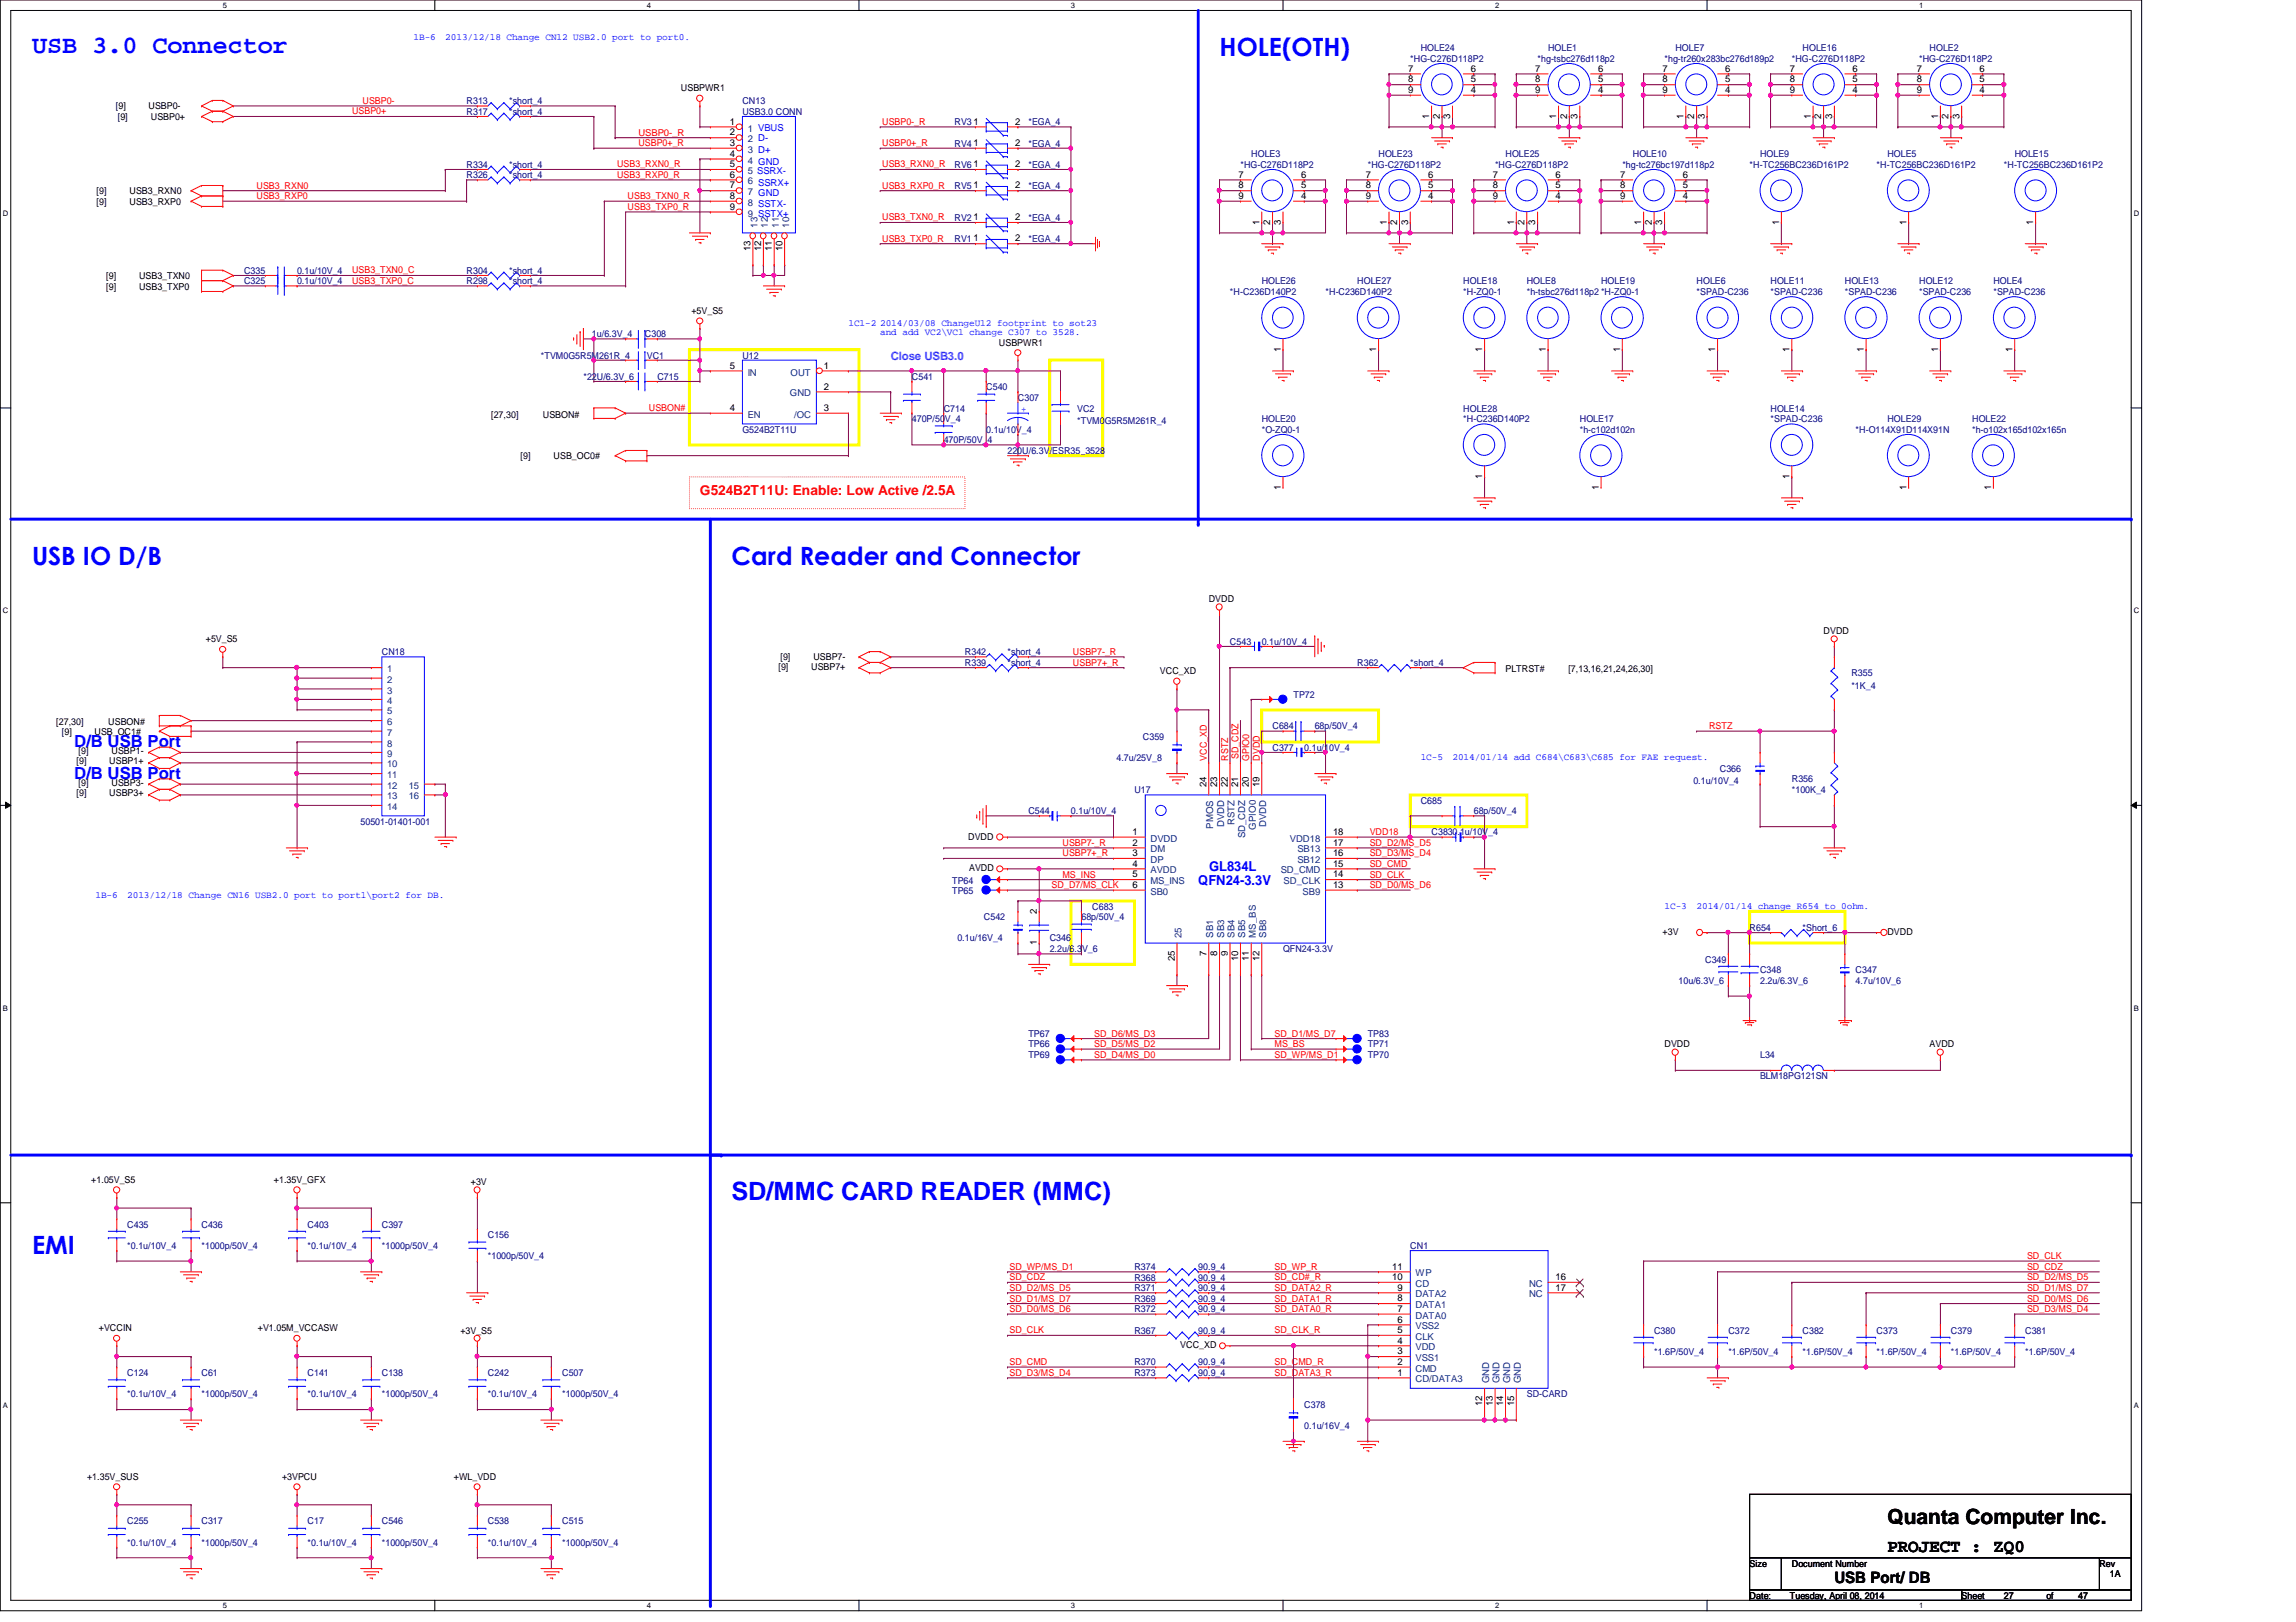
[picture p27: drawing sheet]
<svg xmlns="http://www.w3.org/2000/svg" width="297mm" height="210mm" viewBox="0 0 297 210" stroke-linecap="round" stroke-linejoin="round" font-family="sans-serif">
<defs><g id="words">
<g font-size="3.3" fill="#00f">
<text x="4.1" y="6.8">USB 3.0 Connector</text>
<text x="157.8" y="7.2">HOLE(OTH)</text>
<text x="4.1" y="73.1">USB IO D/B</text>
<text x="94.7" y="73.1">Card Reader and Connector</text>
<text x="94.7" y="155.2">SD/MMC CARD READER (MMC)</text>
<text x="4.1" y="162.2">EMI</text>
</g>
<text font-size="2.7" x="244.2" y="197.3">Quanta Computer Inc.</text>
<text font-size="2.3" x="244.2" y="200.8">PROJECT : ZQ0</text>
<g font-size="2.2" fill="#00f">
<text x="9.6" y="96.6">D/B USB Port</text>
<text x="9.6" y="100.8">D/B USB Port</text>
</g>
<text font-size="2" x="237.3" y="204.9">USB Port/ DB</text>
<text font-size="1.8" fill="#f00" x="90.5" y="64.1">G524B2T11U: Enable: Low Active /2.5A</text>
<g font-size="1.8" fill="#00f">
<text x="156.4" y="112.7">GL834L</text>
<text x="155" y="114.6">QFN24-3.3V</text>
</g>
<text font-size="1.5" fill="#8000ff" x="115.2" y="46.6">Close USB3.0</text>
<g font-size="1.2" fill="#00f">
<text x="53.5" y="5.1">1B-6</text>
<text x="57.6" y="5.1">2013/12/18 Change CN12 USB2.0 port to port0.</text>
<text x="109.8" y="42.2">1C1-2</text>
<text x="113.9" y="42.2">2014/03/08 ChangeU12 footprint to sot23</text>
<text x="113.9" y="43.4">and add VC2\VC1 change C307 to 3528.</text>
<text x="132.1" y="53.3">+</text>
<text x="183.8" y="98.4">1C-5</text>
<text x="187.9" y="98.4">2014/01/14 add C684\C683\C685 for FAE request.</text>
<text x="12.4" y="116.2">1B-6</text>
<text x="16.5" y="116.2">2013/12/18 Change CN16 USB2.0 port to port1\port2 for DB.</text>
<text x="215.3" y="117.6">1C-3</text>
<text x="219.5" y="117.6">2014/01/14 change R654 to 0ohm.</text>
</g>
<g font-size="1.2">
<text x="88.1" y="11.8">USBPWR1</text>
<text x="182.2" y="9.3">7</text>
<text x="182.2" y="10.7">8</text>
<text x="190.3" y="10.7">5</text>
<text x="190.3" y="9.3">6</text>
<text x="198.6" y="9.3">7</text>
<text x="198.6" y="10.7">8</text>
<text x="206.8" y="10.7">5</text>
<text x="206.8" y="9.3">6</text>
<text x="215.1" y="9.3">7</text>
<text x="215.1" y="10.7">8</text>
<text x="223.2" y="10.7">5</text>
<text x="223.2" y="9.3">6</text>
<text x="231.6" y="9.3">7</text>
<text x="231.6" y="10.7">8</text>
<text x="239.6" y="10.7">5</text>
<text x="239.6" y="9.3">6</text>
<text x="248" y="9.3">7</text>
<text x="248" y="10.7">8</text>
<text x="256.1" y="10.7">5</text>
<text x="256.1" y="9.3">6</text>
<text x="15" y="14.1">[9]</text>
<text x="15.2" y="15.5">[9]</text>
<text x="19.2" y="14.1">USBP0-</text>
<text x="19.5" y="15.5">USBP0+</text>
<text x="94.4" y="16.1">1</text>
<text x="94.4" y="17.5">2</text>
<text x="131.3" y="16.1">2</text>
<text x="182.2" y="12">9</text>
<text x="184.9" y="15.4" transform="rotate(-90 184.9 15.4)">1</text>
<text x="186.3" y="15.4" transform="rotate(-90 186.3 15.4)">2</text>
<text x="187.6" y="15.4" transform="rotate(-90 187.6 15.4)">3</text>
<text x="190.3" y="12">4</text>
<text x="198.6" y="12">9</text>
<text x="201.3" y="15.4" transform="rotate(-90 201.3 15.4)">1</text>
<text x="202.7" y="15.4" transform="rotate(-90 202.7 15.4)">2</text>
<text x="204.1" y="15.4" transform="rotate(-90 204.1 15.4)">3</text>
<text x="206.8" y="12">4</text>
<text x="215.1" y="12">9</text>
<text x="217.8" y="15.4" transform="rotate(-90 217.8 15.4)">1</text>
<text x="219.2" y="15.4" transform="rotate(-90 219.2 15.4)">2</text>
<text x="220.6" y="15.4" transform="rotate(-90 220.6 15.4)">3</text>
<text x="223.2" y="12">4</text>
<text x="231.6" y="12">9</text>
<text x="234.3" y="15.4" transform="rotate(-90 234.3 15.4)">1</text>
<text x="235.6" y="15.4" transform="rotate(-90 235.6 15.4)">2</text>
<text x="237" y="15.4" transform="rotate(-90 237 15.4)">3</text>
<text x="239.6" y="12">4</text>
<text x="248" y="12">9</text>
<text x="250.7" y="15.4" transform="rotate(-90 250.7 15.4)">1</text>
<text x="252.1" y="15.4" transform="rotate(-90 252.1 15.4)">2</text>
<text x="253.5" y="15.4" transform="rotate(-90 253.5 15.4)">3</text>
<text x="256.1" y="12">4</text>
<text x="94.4" y="18.9">3</text>
<text x="94.4" y="20.3">4</text>
<text x="94.4" y="21.6">5</text>
<text x="94.4" y="23">6</text>
<text x="131.3" y="18.9">2</text>
<text x="131.3" y="21.6">2</text>
<text x="160.2" y="23">7</text>
<text x="168.3" y="23">6</text>
<text x="176.7" y="23">7</text>
<text x="184.8" y="23">6</text>
<text x="193.1" y="23">7</text>
<text x="201.2" y="23">6</text>
<text x="209.6" y="23">7</text>
<text x="217.7" y="23">6</text>
<text x="12.5" y="26.5">[9]</text>
<text x="12.5" y="25.1">[9]</text>
<text x="16.8" y="26.5">USB3_RXP0</text>
<text x="16.8" y="25.1">USB3_RXN0</text>
<text x="94.4" y="24.4">7</text>
<text x="94.4" y="25.7">8</text>
<text x="94.4" y="27.1">9</text>
<text x="131.3" y="24.4">2</text>
<text x="131.3" y="28.5">2</text>
<text x="160.2" y="24.4">8</text>
<text x="160.2" y="25.7">9</text>
<text x="162.9" y="29.1" transform="rotate(-90 162.9 29.1)">1</text>
<text x="164.3" y="29.1" transform="rotate(-90 164.3 29.1)">2</text>
<text x="165.7" y="29.1" transform="rotate(-90 165.7 29.1)">3</text>
<text x="168.3" y="25.7">4</text>
<text x="168.3" y="24.4">5</text>
<text x="176.7" y="24.4">8</text>
<text x="176.7" y="25.7">9</text>
<text x="179.4" y="29.1" transform="rotate(-90 179.4 29.1)">1</text>
<text x="180.8" y="29.1" transform="rotate(-90 180.8 29.1)">2</text>
<text x="182.2" y="29.1" transform="rotate(-90 182.2 29.1)">3</text>
<text x="184.8" y="25.7">4</text>
<text x="184.8" y="24.4">5</text>
<text x="193.1" y="24.4">8</text>
<text x="193.1" y="25.7">9</text>
<text x="195.9" y="29.1" transform="rotate(-90 195.9 29.1)">1</text>
<text x="197.2" y="29.1" transform="rotate(-90 197.2 29.1)">2</text>
<text x="198.6" y="29.1" transform="rotate(-90 198.6 29.1)">3</text>
<text x="201.2" y="25.7">4</text>
<text x="201.2" y="24.4">5</text>
<text x="209.6" y="24.4">8</text>
<text x="209.6" y="25.7">9</text>
<text x="212.3" y="29.1" transform="rotate(-90 212.3 29.1)">1</text>
<text x="213.7" y="29.1" transform="rotate(-90 213.7 29.1)">2</text>
<text x="215.1" y="29.1" transform="rotate(-90 215.1 29.1)">3</text>
<text x="217.7" y="25.7">4</text>
<text x="217.7" y="24.4">5</text>
<text x="230.2" y="29.1" transform="rotate(-90 230.2 29.1)">1</text>
<text x="246.6" y="29.1" transform="rotate(-90 246.6 29.1)">1</text>
<text x="263.1" y="29.1" transform="rotate(-90 263.1 29.1)">1</text>
<text x="97.1" y="32.5" transform="rotate(-90 97.1 32.5)">13</text>
<text x="98.5" y="32.5" transform="rotate(-90 98.5 32.5)">12</text>
<text x="99.9" y="32.5" transform="rotate(-90 99.9 32.5)">11</text>
<text x="101.2" y="32.5" transform="rotate(-90 101.2 32.5)">10</text>
<text x="131.3" y="31.2">2</text>
<text x="13.8" y="37.5">[9]</text>
<text x="13.8" y="36.1">[9]</text>
<text x="18" y="37.5">USB3_TXP0</text>
<text x="18" y="36.1">USB3_TXN0</text>
<text x="89.4" y="40.6">+5V_S5</text>
<text x="94.4" y="47.7">5</text>
<text x="106.6" y="47.7">1</text>
<text x="129.2" y="44.7">USBPWR1</text>
<text x="165.7" y="45.5" transform="rotate(-90 165.7 45.5)">1</text>
<text x="178.1" y="45.5" transform="rotate(-90 178.1 45.5)">1</text>
<text x="191.8" y="45.5" transform="rotate(-90 191.8 45.5)">1</text>
<text x="200" y="45.5" transform="rotate(-90 200 45.5)">1</text>
<text x="209.6" y="45.5" transform="rotate(-90 209.6 45.5)">1</text>
<text x="221.9" y="45.5" transform="rotate(-90 221.9 45.5)">1</text>
<text x="231.5" y="45.5" transform="rotate(-90 231.5 45.5)">1</text>
<text x="241.1" y="45.5" transform="rotate(-90 241.1 45.5)">1</text>
<text x="250.7" y="45.5" transform="rotate(-90 250.7 45.5)">1</text>
<text x="260.3" y="45.5" transform="rotate(-90 260.3 45.5)">1</text>
<text x="94.4" y="53.2">4</text>
<text x="106.6" y="53.2">3</text>
<text x="106.6" y="50.4">2</text>
<text x="63.5" y="54.1">[27,30]</text>
<text x="67.3" y="59.4">[9]</text>
<text x="70.2" y="54.1">USBON#</text>
<text x="71.6" y="59.4">USB_OC0#</text>
<text x="165.7" y="63.4" transform="rotate(-90 165.7 63.4)">1</text>
<text x="191.8" y="62" transform="rotate(-90 191.8 62)">1</text>
<text x="206.8" y="63.4" transform="rotate(-90 206.8 63.4)">1</text>
<text x="231.5" y="62" transform="rotate(-90 231.5 62)">1</text>
<text x="246.6" y="63.4" transform="rotate(-90 246.6 63.4)">1</text>
<text x="257.6" y="63.4" transform="rotate(-90 257.6 63.4)">1</text>
<text x="156.4" y="77.9">DVDD</text>
<text x="26.6" y="83.1">+5V_S5</text>
<text x="235.9" y="82">DVDD</text>
<text x="100.7" y="86.7">[9]</text>
<text x="101" y="85.5">[9]</text>
<text x="104.9" y="86.7">USBP7+</text>
<text x="105.2" y="85.5">USBP7-</text>
<text x="150.1" y="87.2">VCC_XD</text>
<text x="194.8" y="87">PLTRST#</text>
<text x="202.9" y="87">[7,13,16,21,24,26,30]</text>
<text x="7.3" y="93.9">[27,30]</text>
<text x="8" y="95.1">[9]</text>
<text x="12.2" y="95.1">USB_OC1#</text>
<text x="14" y="93.9">USBON#</text>
<text x="9.9" y="98.9">[9]</text>
<text x="10.2" y="97.5">[9]</text>
<text x="10.2" y="101.7">[9]</text>
<text x="14.1" y="98.9">USBP1+</text>
<text x="14.4" y="97.5">USBP1-</text>
<text x="14.4" y="101.7">USBP3-</text>
<text x="156.1" y="101.9" transform="rotate(-90 156.1 101.9)">24</text>
<text x="157.5" y="101.9" transform="rotate(-90 157.5 101.9)">23</text>
<text x="158.8" y="101.9" transform="rotate(-90 158.8 101.9)">22</text>
<text x="160.2" y="101.9" transform="rotate(-90 160.2 101.9)">21</text>
<text x="161.6" y="101.9" transform="rotate(-90 161.6 101.9)">20</text>
<text x="162.9" y="101.9" transform="rotate(-90 162.9 101.9)">19</text>
<text x="9.9" y="103">[9]</text>
<text x="14.1" y="103">USBP3+</text>
<text x="125.3" y="108.7">DVDD</text>
<text x="125.4" y="112.8">AVDD</text>
<text x="146.5" y="108">1</text>
<text x="146.5" y="109.4">2</text>
<text x="146.5" y="110.8">3</text>
<text x="146.5" y="112.1">4</text>
<text x="146.5" y="113.5">5</text>
<text x="172.5" y="113.5">14</text>
<text x="172.5" y="112.1">15</text>
<text x="172.5" y="110.8">16</text>
<text x="172.5" y="109.4">17</text>
<text x="172.5" y="108">18</text>
<text x="134.2" y="118.3" transform="rotate(-90 134.2 118.3)">2</text>
<text x="146.5" y="114.9">6</text>
<text x="172.5" y="114.9">13</text>
<text x="134.2" y="122.3" transform="rotate(-90 134.2 122.3)">1</text>
<text x="152" y="124.4" transform="rotate(-90 152 124.4)">25</text>
<text x="156.1" y="123.7" transform="rotate(-90 156.1 123.7)">7</text>
<text x="157.5" y="123.7" transform="rotate(-90 157.5 123.7)">8</text>
<text x="158.8" y="123.7" transform="rotate(-90 158.8 123.7)">9</text>
<text x="160.2" y="124.4" transform="rotate(-90 160.2 124.4)">10</text>
<text x="161.6" y="124.4" transform="rotate(-90 161.6 124.4)">11</text>
<text x="162.9" y="124.4" transform="rotate(-90 162.9 124.4)">12</text>
<text x="215.1" y="121">+3V</text>
<text x="244.2" y="121">DVDD</text>
<text x="215.3" y="135.6">DVDD</text>
<text x="249.6" y="135.6">AVDD</text>
<text x="11.8" y="153.1">+1.05V_S5</text>
<text x="35.4" y="153.1">+1.35V_GFX</text>
<text x="60.9" y="153.4">+3V</text>
<text x="180.1" y="165.7">10</text>
<text x="180.1" y="164.3">11</text>
<text x="180.8" y="167">9</text>
<text x="201.2" y="165.7">16</text>
<text x="201.2" y="167">17</text>
<text x="12.8" y="172.3">+VCCIN</text>
<text x="33.4" y="172.3">+V1.05M_VCCASW</text>
<text x="59.6" y="172.6">+3V_S5</text>
<text x="180.8" y="173.9">4</text>
<text x="180.8" y="168.4">8</text>
<text x="180.8" y="169.8">7</text>
<text x="180.8" y="171.2">6</text>
<text x="180.8" y="172.5">5</text>
<text x="152.7" y="174.5">VCC_XD</text>
<text x="180.8" y="178">1</text>
<text x="180.8" y="175.3">3</text>
<text x="180.8" y="176.6">2</text>
<text x="191.8" y="182" transform="rotate(-90 191.8 182)">12</text>
<text x="193.1" y="182" transform="rotate(-90 193.1 182)">13</text>
<text x="194.5" y="182" transform="rotate(-90 194.5 182)">14</text>
<text x="195.9" y="182" transform="rotate(-90 195.9 182)">15</text>
<text x="11.3" y="191.5">+1.35V_SUS</text>
<text x="36.5" y="191.5">+3VPCU</text>
<text x="58.7" y="191.5">+WL_VDD</text>
<text x="226.4" y="202.7">Size</text>
<text x="231.8" y="202.7">Document Number</text>
<text x="271.6" y="202.7">Rev</text>
<text x="226.4" y="206.9">Date:</text>
<text x="231.6" y="206.9">Tuesday, April 08, 2014</text>
<text x="253.8" y="206.9">Sheet</text>
<text x="259.2" y="206.9">27</text>
<text x="264.7" y="206.9">of</text>
<text x="268.9" y="206.9">47</text>
<text x="273" y="204.1">1A</text>
</g>
<g font-size="1.2" fill="#000080">
<text x="182.5" y="8">*HG-C276D118P2</text>
<text x="183.8" y="6.6">HOLE24</text>
<text x="198.9" y="8">*hg-tsbc276d118p2</text>
<text x="200.3" y="6.6">HOLE1</text>
<text x="215.3" y="8">*hg-tr260x283bc276d189p2</text>
<text x="216.7" y="6.6">HOLE7</text>
<text x="231.8" y="8">*HG-C276D118P2</text>
<text x="233.2" y="6.6">HOLE16</text>
<text x="248.3" y="8">*HG-C276D118P2</text>
<text x="249.6" y="6.6">HOLE2</text>
<text x="60.4" y="13.5">R313</text>
<text x="60.4" y="14.9">R317</text>
<text x="65.9" y="13.5">*short_4</text>
<text x="65.9" y="14.9">*short_4</text>
<text x="96.1" y="13.5">CN13</text>
<text x="96.1" y="14.9">USB3.0 CONN</text>
<text x="123.5" y="16.2">RV31</text>
<text x="133.1" y="16.2">*EGA_4</text>
<text x="60.4" y="21.7">R334</text>
<text x="60.4" y="23.1">R326</text>
<text x="65.9" y="21.7">*short_4</text>
<text x="65.9" y="23.1">*short_4</text>
<text x="123.5" y="19">RV41</text>
<text x="123.5" y="21.7">RV61</text>
<text x="133.1" y="19">*EGA_4</text>
<text x="133.1" y="21.7">*EGA_4</text>
<text x="160.5" y="21.7">*HG-C276D118P2</text>
<text x="161.9" y="20.3">HOLE3</text>
<text x="177" y="21.7">*HG-C276D118P2</text>
<text x="178.3" y="20.3">HOLE23</text>
<text x="193.4" y="21.7">*HG-C276D118P2</text>
<text x="194.8" y="20.3">HOLE25</text>
<text x="209.9" y="21.7">*hg-tc276bc197d118p2</text>
<text x="211.2" y="20.3">HOLE10</text>
<text x="226.4" y="21.7">*H-TC256BC236D161P2</text>
<text x="227.7" y="20.3">HOLE9</text>
<text x="242.8" y="21.7">*H-TC256BC236D161P2</text>
<text x="244.2" y="20.3">HOLE5</text>
<text x="259.2" y="21.7">*H-TC256BC236D161P2</text>
<text x="260.6" y="20.3">HOLE15</text>
<text x="123.5" y="24.4">RV51</text>
<text x="123.5" y="28.6">RV21</text>
<text x="133.1" y="24.4">*EGA_4</text>
<text x="133.1" y="28.6">*EGA_4</text>
<text x="31.6" y="35.4">C335</text>
<text x="38.4" y="35.4">0.1u/10V_4</text>
<text x="60.4" y="35.4">R304</text>
<text x="65.9" y="35.4">*short_4</text>
<text x="123.5" y="31.3">RV11</text>
<text x="133.1" y="31.3">*EGA_4</text>
<text x="31.6" y="36.8">C325</text>
<text x="38.4" y="36.8">0.1u/10V_4</text>
<text x="60.4" y="36.8">R298</text>
<text x="65.9" y="36.8">*short_4</text>
<text x="159.1" y="38.1">*H-C236D140P2</text>
<text x="163.2" y="36.8">HOLE26</text>
<text x="171.5" y="38.1">*H-C236D140P2</text>
<text x="175.6" y="36.8">HOLE27</text>
<text x="189.3" y="36.8">HOLE18</text>
<text x="189.3" y="38.1">*H-ZQ0-1</text>
<text x="197.5" y="36.8">HOLE8</text>
<text x="197.5" y="38.1">*h-tsbc276d118p2 *H-ZQ0-1</text>
<text x="207.1" y="36.8">HOLE19</text>
<text x="219.5" y="36.8">HOLE6</text>
<text x="219.5" y="38.1">*SPAD-C236</text>
<text x="229.1" y="36.8">HOLE11</text>
<text x="229.1" y="38.1">*SPAD-C236</text>
<text x="238.7" y="36.8">HOLE13</text>
<text x="238.7" y="38.1">*SPAD-C236</text>
<text x="248.3" y="36.8">HOLE12</text>
<text x="248.3" y="38.1">*SPAD-C236</text>
<text x="257.9" y="36.8">HOLE4</text>
<text x="257.9" y="38.1">*SPAD-C236</text>
<text x="70" y="46.4">*TVM0G5R5M261R_4</text>
<text x="76.6" y="43.6">1u/6.3V_4</text>
<text x="83.4" y="43.6">C308</text>
<text x="83.7" y="46.4">VC1</text>
<text x="96.1" y="46.4">U12</text>
<text x="75.5" y="49.1">*22U/6.3V_6</text>
<text x="85" y="49.1">C715</text>
<text x="118" y="49.1">C541</text>
<text x="122.1" y="53.3">C714</text>
<text x="127.6" y="50.5">C540</text>
<text x="131.7" y="51.9">C307</text>
<text x="139.4" y="53.3">VC2</text>
<text x="189.3" y="53.3">HOLE28</text>
<text x="229.1" y="53.3">HOLE14</text>
<text x="96.1" y="56">G524B2T11U</text>
<text x="118" y="54.6">470P/50V_4</text>
<text x="122.1" y="57.4">470P/50V_4</text>
<text x="127.6" y="56">0.1u/10V_4</text>
<text x="130.3" y="58.7">220U/6.3V/ESR35_3528</text>
<text x="139.4" y="54.9">*TVM0G5R5M261R_4</text>
<text x="163.2" y="54.6">HOLE20</text>
<text x="163.2" y="56">*O-ZQ0-1</text>
<text x="189.3" y="54.6">*H-C236D140P2</text>
<text x="204.4" y="54.6">HOLE17</text>
<text x="204.4" y="56">*h-c102d102n</text>
<text x="229.1" y="54.6">*SPAD-C236</text>
<text x="240.1" y="56">*H-O114X91D114X91N</text>
<text x="244.2" y="54.6">HOLE29</text>
<text x="255.1" y="54.6">HOLE22</text>
<text x="255.1" y="56">*h-o102x165d102x165n</text>
<text x="159.1" y="83.4">C543</text>
<text x="163.2" y="83.4">0.1u/10V_4</text>
<text x="49.4" y="84.8">CN18</text>
<text x="124.8" y="84.8">R342</text>
<text x="124.8" y="86.1">R339</text>
<text x="130.3" y="84.8">*short_4</text>
<text x="130.3" y="86.1">*short_4</text>
<text x="175.6" y="86.1">R362</text>
<text x="182.5" y="86.1">*short_4</text>
<text x="239.5" y="87.5">R355</text>
<text x="239.5" y="89.2">*1K_4</text>
<text x="147.9" y="95.8">C359</text>
<text x="164.6" y="94.4">C684</text>
<text x="167.3" y="90.3">TP72</text>
<text x="170.1" y="94.4">68p/50V_4</text>
<text x="144.4" y="98.5">4.7u/25V_8</text>
<text x="164.6" y="97.2">C377</text>
<text x="168.7" y="97.2">0.1u/10V_4</text>
<text x="219.1" y="101.5">0.1u/10V_4</text>
<text x="222.5" y="99.9">C366</text>
<text x="231.8" y="101.3">R356</text>
<text x="46.6" y="106.7">50501-01401-001</text>
<text x="133.1" y="105.4">C544</text>
<text x="138.6" y="105.4">0.1u/10V_4</text>
<text x="146.8" y="102.6">U17</text>
<text x="183.8" y="104">C685</text>
<text x="190.7" y="105.4">68p/50V_4</text>
<text x="231.8" y="102.6">*100K_4</text>
<text x="185.2" y="108.1">C3830.1u/10V_4</text>
<text x="123.2" y="115.7">TP65</text>
<text x="123.2" y="114.4">TP64</text>
<text x="127.3" y="119.1">C542</text>
<text x="139.9" y="119.1">68p/50V_4</text>
<text x="141.3" y="117.7">C683</text>
<text x="123.9" y="121.8">0.1u/16V_4</text>
<text x="135.8" y="121.8">C346</text>
<text x="135.8" y="123.2">2.2u/6.3V_6</text>
<text x="166" y="123.2">QFN24-3.3V</text>
<text x="220.6" y="124.6">C349</text>
<text x="226.4" y="120.4">R654</text>
<text x="227.7" y="125.9">C348</text>
<text x="233.2" y="120.4">*Short_6</text>
<text x="240.1" y="125.9">C347</text>
<text x="217.2" y="127.3">10u/6.3V_6</text>
<text x="227.7" y="127.3">2.2u/6.3V_6</text>
<text x="240.1" y="127.3">4.7u/10V_6</text>
<text x="133.1" y="134.2">TP67</text>
<text x="133.1" y="135.6">TP66</text>
<text x="133.1" y="136.9">TP69</text>
<text x="177" y="134.2">TP83</text>
<text x="177" y="136.9">TP70</text>
<text x="177" y="135.6">TP71</text>
<text x="227.7" y="136.9">L34</text>
<text x="227.7" y="139.7">BLM18PG121SN</text>
<text x="16.5" y="158.9">C435</text>
<text x="16.5" y="161.6">*0.1u/10V_4</text>
<text x="26.1" y="158.9">C436</text>
<text x="26.1" y="161.6">*1000p/50V_4</text>
<text x="39.8" y="158.9">C403</text>
<text x="39.8" y="161.6">*0.1u/10V_4</text>
<text x="49.4" y="158.9">C397</text>
<text x="49.4" y="161.6">*1000p/50V_4</text>
<text x="63.1" y="160.2">C156</text>
<text x="182.5" y="161.6">CN1</text>
<text x="63.1" y="163">*1000p/50V_4</text>
<text x="146.8" y="164.3">R374</text>
<text x="146.8" y="165.7">R368</text>
<text x="146.8" y="167.1">R371</text>
<text x="155" y="164.3">90.9_4</text>
<text x="155" y="165.7">90.9_4</text>
<text x="155" y="167.1">90.9_4</text>
<text x="146.8" y="172.6">R367</text>
<text x="146.8" y="168.4">R369</text>
<text x="146.8" y="169.8">R372</text>
<text x="155" y="172.6">90.9_4</text>
<text x="155" y="168.4">90.9_4</text>
<text x="155" y="169.8">90.9_4</text>
<text x="214" y="172.6">C380</text>
<text x="223.6" y="172.6">C372</text>
<text x="233.2" y="172.6">C382</text>
<text x="242.8" y="172.6">C373</text>
<text x="252.4" y="172.6">C379</text>
<text x="262" y="172.6">C381</text>
<text x="16.5" y="178.1">C124</text>
<text x="26.1" y="178.1">C61</text>
<text x="39.8" y="178.1">C141</text>
<text x="49.4" y="178.1">C138</text>
<text x="63.1" y="178.1">C242</text>
<text x="72.7" y="178.1">C507</text>
<text x="146.8" y="178.1">R373</text>
<text x="146.8" y="176.7">R370</text>
<text x="155" y="178.1">90.9_4</text>
<text x="155" y="176.7">90.9_4</text>
<text x="214" y="175.3">*1.6P/50V_4</text>
<text x="223.6" y="175.3">*1.6P/50V_4</text>
<text x="233.2" y="175.3">*1.6P/50V_4</text>
<text x="242.8" y="175.3">*1.6P/50V_4</text>
<text x="252.4" y="175.3">*1.6P/50V_4</text>
<text x="262" y="175.3">*1.6P/50V_4</text>
<text x="16.5" y="180.8">*0.1u/10V_4</text>
<text x="26.1" y="180.8">*1000p/50V_4</text>
<text x="39.8" y="180.8">*0.1u/10V_4</text>
<text x="49.4" y="180.8">*1000p/50V_4</text>
<text x="63.1" y="180.8">*0.1u/10V_4</text>
<text x="72.7" y="180.8">*1000p/50V_4</text>
<text x="168.7" y="184.9">0.1u/16V_4</text>
<text x="168.7" y="182.2">C378</text>
<text x="197.5" y="180.8">SD-CARD</text>
<text x="16.5" y="197.3">C255</text>
<text x="26.1" y="197.3">C317</text>
<text x="39.8" y="197.3">C17</text>
<text x="49.4" y="197.3">C546</text>
<text x="63.1" y="197.3">C538</text>
<text x="72.7" y="197.3">C515</text>
<text x="16.5" y="200">*0.1u/10V_4</text>
<text x="26.1" y="200">*1000p/50V_4</text>
<text x="39.8" y="200">*0.1u/10V_4</text>
<text x="49.4" y="200">*1000p/50V_4</text>
<text x="63.1" y="200">*0.1u/10V_4</text>
<text x="72.7" y="200">*1000p/50V_4</text>
</g>
<g font-size="1.2" fill="#f00">
<text x="45.5" y="14.8">USBP0+</text>
<text x="46.9" y="13.5">USBP0-</text>
<text x="82.6" y="17.6">USBP0-_R</text>
<text x="114.1" y="16.2">USBP0-_R</text>
<text x="79.8" y="21.7">USB3_RXN0_R</text>
<text x="79.8" y="23">USB3_RXP0_R</text>
<text x="82.6" y="18.9">USBP0+_R</text>
<text x="114.1" y="18.9">USBP0+_R</text>
<text x="114.1" y="21.7">USB3_RXN0_R</text>
<text x="33.2" y="25.8">USB3_RXP0</text>
<text x="33.2" y="24.4">USB3_RXN0</text>
<text x="81.2" y="25.8">USB3_TXN0_R</text>
<text x="81.2" y="27.2">USB3_TXP0_R</text>
<text x="114.1" y="24.4">USB3_RXP0_R</text>
<text x="114.1" y="28.5">USB3_TXN0_R</text>
<text x="45.5" y="35.4">USB3_TXN0_C</text>
<text x="114.1" y="31.3">USB3_TXP0_R</text>
<text x="45.5" y="36.7">USB3_TXP0_C</text>
<text x="83.9" y="53.2">USBON#</text>
<text x="138.8" y="84.8">USBP7-_R</text>
<text x="138.8" y="86.1">USBP7+_R</text>
<text x="221.1" y="94.4">RSTZ</text>
<text x="156.1" y="98.5" transform="rotate(-90 156.1 98.5)">VCC_XD</text>
<text x="158.9" y="98.5" transform="rotate(-90 158.9 98.5)">RSTZ</text>
<text x="160.2" y="98.2" transform="rotate(-90 160.2 98.2)">SD_CDZ</text>
<text x="161.6" y="98.5" transform="rotate(-90 161.6 98.5)">GPIO0</text>
<text x="163" y="98.5" transform="rotate(-90 163 98.5)">DVDD</text>
<text x="137.5" y="113.6">MS_INS</text>
<text x="137.5" y="110.8">USBP7+_R</text>
<text x="137.5" y="109.5">USBP7-_R</text>
<text x="177.2" y="108.1">VDD18</text>
<text x="177.2" y="109.5">SD_D2/MS_D5</text>
<text x="177.2" y="110.8">SD_D3/MS_D4</text>
<text x="177.2" y="113.6">SD_CLK</text>
<text x="177.2" y="112.2">SD_CMD</text>
<text x="136.1" y="114.9">SD_D7/MS_CLK</text>
<text x="177.2" y="114.9">SD_D0/MS_D6</text>
<text x="141.6" y="134.2">SD_D6/MS_D3</text>
<text x="141.6" y="135.5">SD_D5/MS_D2</text>
<text x="141.6" y="136.9">SD_D4/MS_D0</text>
<text x="164.9" y="134.2">SD_D1/MS_D7</text>
<text x="164.9" y="135.5">MS_BS</text>
<text x="164.9" y="136.9">SD_WP/MS_D1</text>
<text x="130.6" y="167">SD_D2/MS_D5</text>
<text x="130.6" y="165.7">SD_CDZ</text>
<text x="130.6" y="164.3">SD_WP/MS_D1</text>
<text x="164.9" y="165.7">SD_CD#_R</text>
<text x="164.9" y="167">SD_DATA2_R</text>
<text x="164.9" y="164.3">SD_WP_R</text>
<text x="262.3" y="165.7">SD_D2/MS_D5</text>
<text x="262.3" y="167">SD_D1/MS_D7</text>
<text x="262.3" y="164.3">SD_CDZ</text>
<text x="262.3" y="162.9">SD_CLK</text>
<text x="130.6" y="168.4">SD_D1/MS_D7</text>
<text x="130.6" y="169.8">SD_D0/MS_D6</text>
<text x="130.6" y="172.6">SD_CLK</text>
<text x="164.9" y="172.6">SD_CLK_R</text>
<text x="164.9" y="168.4">SD_DATA1_R</text>
<text x="164.9" y="169.8">SD_DATA0_R</text>
<text x="262.3" y="168.4">SD_D0/MS_D6</text>
<text x="262.3" y="169.8">SD_D3/MS_D4</text>
<text x="130.6" y="178.1">SD_D3/MS_D4</text>
<text x="130.6" y="176.7">SD_CMD</text>
<text x="164.9" y="178.1">SD_DATA3_R</text>
<text x="164.9" y="176.7">SD_CMD_R</text>
</g>
<g font-size="1.2" fill="#004080">
<text x="96.7" y="17">1 VBUS</text>
<text x="96.7" y="19.8">3 D+</text>
<text x="96.7" y="18.4">2 D-</text>
<text x="96.7" y="21.2">4 GND</text>
<text x="96.7" y="22.5">5 SSRX-</text>
<text x="96.7" y="23.9">6 SSRX+</text>
<text x="96.7" y="25.3">7 GND</text>
<text x="96.7" y="26.6">8 SSTX-</text>
<text x="96.7" y="28">9 SSTX+</text>
<text x="98" y="29.5" transform="rotate(-90 98 29.5)">13</text>
<text x="99.4" y="29.5" transform="rotate(-90 99.4 29.5)">12</text>
<text x="100.8" y="29.5" transform="rotate(-90 100.8 29.5)">11</text>
<text x="102.1" y="29.5" transform="rotate(-90 102.1 29.5)">10</text>
<text x="96.7" y="48.6">IN</text>
<text x="102.2" y="51.3">GND</text>
<text x="102.3" y="48.6">OUT</text>
<text x="96.7" y="54.1">EN</text>
<text x="102.7" y="54.1">/OC</text>
<text x="50.1" y="87">1</text>
<text x="50.1" y="88.3">2</text>
<text x="50.1" y="89.7">3</text>
<text x="50.1" y="91.1">4</text>
<text x="50.1" y="92.5">5</text>
<text x="50.1" y="93.9">6</text>
<text x="50.1" y="95.2">7</text>
<text x="50.1" y="96.6">8</text>
<text x="50.1" y="98">9</text>
<text x="50.1" y="99.3">10</text>
<text x="50.1" y="100.7">11</text>
<text x="50.1" y="102.1">12</text>
<text x="50.1" y="103.5">13</text>
<text x="50.1" y="104.8">14</text>
<text x="52.9" y="102.1">15</text>
<text x="52.9" y="103.5">16</text>
<text x="157" y="107.3" transform="rotate(-90 157 107.3)">PMOS</text>
<text x="158.4" y="107.1" transform="rotate(-90 158.4 107.1)">DVDD</text>
<text x="159.7" y="106.8" transform="rotate(-90 159.7 106.8)">RSTZ</text>
<text x="162.5" y="107.4" transform="rotate(-90 162.5 107.4)">GPIO0</text>
<text x="163.8" y="107.1" transform="rotate(-90 163.8 107.1)">DVDD</text>
<text x="148.8" y="108.9">DVDD</text>
<text x="148.8" y="110.3">DM</text>
<text x="148.8" y="111.7">DP</text>
<text x="148.8" y="113">AVDD</text>
<text x="161.1" y="108.5" transform="rotate(-90 161.1 108.5)">SD_CDZ</text>
<text x="165.7" y="113">SD_CMD</text>
<text x="166.9" y="108.9">VDD18</text>
<text x="167.8" y="111.7">SB12</text>
<text x="167.8" y="110.3">SB13</text>
<text x="148.8" y="114.4">MS_INS</text>
<text x="148.8" y="115.8">SB0</text>
<text x="166.1" y="114.4">SD_CLK</text>
<text x="168.5" y="115.8">SB9</text>
<text x="152.9" y="121.4" transform="rotate(-90 152.9 121.4)">25</text>
<text x="157" y="121.4" transform="rotate(-90 157 121.4)">SB1</text>
<text x="158.4" y="121.4" transform="rotate(-90 158.4 121.4)">SB3</text>
<text x="159.7" y="121.4" transform="rotate(-90 159.7 121.4)">SB4</text>
<text x="161.1" y="121.4" transform="rotate(-90 161.1 121.4)">SB5</text>
<text x="162.5" y="121.4" transform="rotate(-90 162.5 121.4)">MS_BS</text>
<text x="163.8" y="121.4" transform="rotate(-90 163.8 121.4)">SB8</text>
<text x="183.1" y="166.5">CD</text>
<text x="183.1" y="167.9">DATA2</text>
<text x="183.1" y="165.2">WP</text>
<text x="197.8" y="166.5">NC</text>
<text x="197.8" y="167.9">NC</text>
<text x="183.1" y="169.3">DATA1</text>
<text x="183.1" y="170.6">DATA0</text>
<text x="183.1" y="172">VSS2</text>
<text x="183.1" y="173.4">CLK</text>
<text x="183.1" y="174.8">VDD</text>
<text x="183.1" y="178.9">CD/DATA3</text>
<text x="183.1" y="176.1">VSS1</text>
<text x="183.1" y="177.5">CMD</text>
<text x="192.7" y="179" transform="rotate(-90 192.7 179)">GND</text>
<text x="194" y="179" transform="rotate(-90 194 179)">GND</text>
<text x="195.4" y="179" transform="rotate(-90 195.4 179)">GND</text>
<text x="196.8" y="179" transform="rotate(-90 196.8 179)">GND</text>
</g>
<g font-size="1">
<text x="28.8" y="1">5</text>
<text x="83.7" y="1">4</text>
<text x="138.6" y="1">3</text>
<text x="193.4" y="1">2</text>
<text x="248.3" y="1">1</text>
<text x=".4" y="27.9">D</text>
<text x="276.1" y="27.9">D</text>
<text x=".4" y="79.4">C</text>
<text x="276.1" y="79.4">C</text>
<text x=".4" y="130.8">B</text>
<text x="276.1" y="130.8">B</text>
<text x=".4" y="182.2">A</text>
<text x="276.1" y="182.2">A</text>
<text x="28.8" y="208.1">5</text>
<text x="83.7" y="208.1">4</text>
<text x="138.6" y="208.1">3</text>
<text x="193.4" y="208.1">2</text>
<text x="248.3" y="208.1">1</text>
</g>
</g></defs>
<path d="M0 0h277.1v208.4h-277.1zM1.4 1.4h274.3v205.7h-274.3z" fill="none" stroke="#000" stroke-width=".13"/>
<g fill="#fff">
<path d="M28.8 .1h.6v1.1h-.6z"/>
<path d="M28.8 207.2h.6v1.1h-.6z"/>
</g>
<path d="M56.3 0v1.4M56.3 207.1v1.3" fill="none" stroke="#000" stroke-width=".13"/>
<g fill="#fff">
<path d="M83.7 .1h.5v1.1h-.5z"/>
<path d="M83.7 207.2h.5v1.1h-.5z"/>
</g>
<path d="M111.1 0v1.4M111.1 207.1v1.3" fill="none" stroke="#000" stroke-width=".13"/>
<g fill="#fff">
<path d="M138.6 .1h.5v1.1h-.5z"/>
<path d="M138.6 207.2h.5v1.1h-.5z"/>
</g>
<path d="M166 0v1.4M166 207.1v1.3" fill="none" stroke="#000" stroke-width=".13"/>
<g fill="#fff">
<path d="M193.4 .1h.6v1.1h-.6z"/>
<path d="M193.4 207.2h.6v1.1h-.6z"/>
</g>
<path d="M220.8 0v1.4M220.8 207.1v1.3" fill="none" stroke="#000" stroke-width=".13"/>
<g fill="#fff">
<path d="M248.3 .1h.5v1.1h-.5z"/>
<path d="M248.3 207.2h.5v1.1h-.5z"/>
<path d="M.4 27.1h.7v1.1h-.7z"/>
<path d="M276.1 27.1h.7v1.1h-.7z"/>
<path d="M.4 78.5h.7v1.1h-.7z"/>
<path d="M276.1 78.5h.7v1.1h-.7z"/>
</g>
<path d="M0 52.8h1.4M275.7 52.8h1.4" fill="none" stroke="#000" stroke-width=".13"/>
<g fill="#fff">
<path d="M.4 129.9h.6v1.1h-.6z"/>
<path d="M276.1 129.9h.6v1.1h-.6z"/>
</g>
<path d="M0 104.2h1.4M.7 103.8l.7 .4-.7 .4zM275.7 104.2l.7-.4v.8zM275.7 104.2h1.4" fill="none" stroke="#000" stroke-width=".13"/>
<path d="M.7 103.8l.7 .4-.7 .4zM275.7 104.2l.7-.4v.8z" fill="#000"/>
<g fill="#fff">
<path d="M.4 181.4h.6v1.1h-.6z"/>
<path d="M276.1 181.4h.6v1.1h-.6z"/>
</g>
<path d="M0 155.7h1.4M275.7 155.7h1.4" fill="none" stroke="#000" stroke-width=".13"/>
<path d="M1.4 67.2h274.3" fill="none" stroke="#00f" stroke-width=".38"/>
<circle cx="275.7" cy="67.2" r=".19" fill="#00f"/>
<path d="M91.9 67.2v140.6" fill="none" stroke="#00f" stroke-width=".38"/>
<circle cx="91.9" cy="207.8" r=".19" fill="#00f"/>
<path d="M155 1.4v66.5" fill="none" stroke="#00f" stroke-width=".38"/>
<circle cx="155" cy="67.9" r=".19" fill="#00f"/>
<path d="M1.4 149.5h91.9" fill="none" stroke="#00f" stroke-width=".38"/>
<circle cx="93.3" cy="149.5" r=".19" fill="#00f"/>
<circle cx="150.2" cy="104.9" r=".67" fill="none" stroke="#00f" stroke-width=".13"/>
<path d="M91.9 149.5h183.8" fill="none" stroke="#00f" stroke-width=".38"/>
<circle cx="275.7" cy="149.5" r=".19" fill="#00f"/>
<path d="M89.2 45.3h21.9v12.3h-21.9zM135.8 46.6h6.9v12.4h-6.9zM163.2 91.9h15.1v4.1h-15.1zM138.6 116.6h8.2v8.2h-8.2zM182.5 102.9h15v4.1h-15zM226.4 117.9h12.3v4.1h-12.3z" fill="none" stroke="#ff0" stroke-width=".38"/>
<path d="M89.2 61.7h35.6v4.1h-35.6z" fill="none" stroke="#f00" stroke-width=".13" stroke-dasharray="0 .3"/>
<path d="M113.9 16.4h.1M113.9 19.2h.1M113.9 16.4h12.3M113.9 19.2h12.3M90.5 20.6h.1M90.5 24.7h.1M90.5 20.6v9.5M100.2 35.6h.1M100.2 35.6v1.4M100.2 35.6h1.3" fill="none" stroke="#800040" stroke-width=".13"/>
<path d="M90.4 24.4h.1l.2 .1v.3l-.2 .1-.1-.1z" fill-rule="evenodd" fill="#f0f"/>
<path d="M90.4 24.4h.1l.2 .1v.3l-.2 .1-.1-.1z" fill="none" stroke="#f0f" stroke-width=".13"/>
<g fill="none" stroke="#800040" stroke-width=".13">
<path d="M90.5 16.4h.1M90.5 16.4h1.4M131.7 16.4h.1M131.7 16.4h6.9M138.6 16.4h.1M138.6 16.4v2.8M68.6 21.9h23.3M68.6 23.3h23.3M90.5 20.6h.1M90.5 24.7h.1M90.5 20.6h1.4M90.5 24.7h1.4"/>
<path d="M91.9 21.9h.1M91.9 23.3h.1M97.4 34.3h.1M97.4 35.6h.1M97.4 34.3v1.3M98.8 34.3h.1M98.8 34.3v1.3h-1.4M101.5 34.3h.1M101.5 34.3v1.3"/>
</g>
<path d="M138.4 19l.1-.1 .2 .1v.4h-.2h-.1z" fill-rule="evenodd" fill="#f0f"/>
<path d="M138.4 19l.1-.1 .2 .1v.4h-.2h-.1z" fill="none" stroke="#f0f" stroke-width=".13"/>
<g fill="none" stroke="#800040" stroke-width=".13">
<path d="M131.7 19.2h.1M131.7 19.2h6.9M28.8 26h31.6M28.8 24.7h28.8M30.2 37h.1M30.2 37h4.1M57.6 24.7h.1M60.4 26h.1M113.9 21.9h.1M113.9 21.9h12.3M131.7 21.9h.1M131.7 21.9h6.9"/>
<path d="M138.6 21.9h.1M138.6 21.9v2.8"/>
</g>
<path d="M138.4 21.7h.3l.1 .2-.1 .2h-.2h-.1z" fill-rule="evenodd" fill="#f0f"/>
<path d="M138.4 21.7h.3l.1 .2-.1 .2h-.2h-.1z" fill="none" stroke="#f0f" stroke-width=".13"/>
<g fill="none" stroke="#800040" stroke-width=".13">
<path d="M113.9 24.7h.1M113.9 28.8h.1M113.9 31.5h.1M113.9 24.7h12.3M113.9 28.8h12.3M113.9 31.5h12.3M131.7 24.7h.1M131.7 28.8h.1M131.7 24.7h6.9M131.7 28.8h6.9M138.6 28.8h.1M138.6 31.5h.1"/>
<path d="M138.6 28.8v2.7M138.6 31.5h2.7"/>
</g>
<path d="M138.4 31.3l.1-.1 .2 .2v.3h-.2h-.1z" fill-rule="evenodd" fill="#f0f"/>
<path d="M138.4 31.3l.1-.1 .2 .2v.3h-.2h-.1z" fill="none" stroke="#f0f" stroke-width=".13"/>
<g fill="none" stroke="#800040" stroke-width=".13">
<path d="M30.2 13.7h31.6M30.2 15.1h31.6M61.8 13.7h.1M61.8 15.1h.1M76.8 19.2h.1M76.8 19.2h15.1M38.4 37h.1M38.4 35.6h.1M38.4 37h23.4M38.4 35.6h23.4M98.8 35.6h.1M100.2 34.3h.1"/>
<path d="M100.2 34.3v1.3h-1.4M131.7 31.5h.1M131.7 31.5h6.9"/>
</g>
<circle cx="100.1" cy="35.6" r=".25" fill="#f0f"/>
<circle cx="100.1" cy="35.6" r=".25" fill="none" stroke="#f0f" stroke-width=".13"/>
<circle cx="98.8" cy="35.6" r=".25" fill="#f0f"/>
<circle cx="98.8" cy="35.6" r=".25" fill="none" stroke="#f0f" stroke-width=".13"/>
<path d="M90.5 13.7h.1M90.5 13.7v2.7M138.6 19.2h.1M138.6 19.2v2.7M78.2 26h.1M78.2 26h13.7M138.6 24.7h.1M138.6 24.7v4.1" fill="none" stroke="#800040" stroke-width=".13"/>
<path d="M138.4 28.6h.3l.1 .1-.1 .2-.2 .1-.1-.1z" fill-rule="evenodd" fill="#f0f"/>
<path d="M138.4 28.6h.3l.1 .1-.1 .2-.2 .1-.1-.1z" fill="none" stroke="#f0f" stroke-width=".13"/>
<path d="M138.4 24.4h.1l.2 .1v.3l-.2 .1-.1-.1z" fill-rule="evenodd" fill="#f0f"/>
<path d="M138.4 24.4h.1l.2 .1v.3l-.2 .1-.1-.1z" fill="none" stroke="#f0f" stroke-width=".13"/>
<path d="M152.3 91.9h.1M152.3 91.9v2.7" fill="none" stroke="#800040" stroke-width=".13"/>
<path d="M152.1 91.7l.1-.1 .2 .1v.3l-.2 .1-.1-.1z" fill-rule="evenodd" fill="#f0f"/>
<path d="M152.1 91.7l.1-.1 .2 .1v.3l-.2 .1-.1-.1z" fill="none" stroke="#f0f" stroke-width=".13"/>
<g fill="none" stroke="#800040" stroke-width=".13">
<path d="M152.3 91.9h.1M152.3 98.7h.1M152.3 91.9h4.1M152.3 98.7v1.4M159.1 86.4h.1M159.1 86.4h17.8M161.9 90.5h.1M161.9 90.5h1.3M183.8 86.4h.1M183.8 86.4h5.5M131.7 116.6h.1M131.7 116.6v1.3"/>
<path d="M131.7 116.6h2.7M134.4 116.6h.1M134.4 116.6v1.3M190.7 108.3h.1M190.7 108.3h1.4M131.7 123.4h.1M131.7 122h.1M131.7 123.4h2.7M131.7 122v1.4M134.4 123.4h.1M134.4 123.4v1.4"/>
</g>
<circle cx="192" cy="108.3" r=".26" fill="#f0f"/>
<circle cx="192" cy="108.3" r=".26" fill="none" stroke="#f0f" stroke-width=".13"/>
<g fill="none" stroke="#800040" stroke-width=".13">
<path d="M122.1 111.1h.1M122.1 111.1h22M130.3 113.8h.1M130.3 108.3h.1M130.3 112.4h.1M130.3 113.8h13.8M130.3 112.4h13.8M134.4 112.4h.1M138.6 105.6h.1M138.6 105.6h5.5M144.1 105.6h.1M144.1 105.6v2.7h-13.8"/>
<path d="M175.6 109.7h.1M175.6 111.1h.1M175.6 108.3h6.9M175.6 111.1h6.9M175.6 109.7h6.9M182.5 108.3h.1M192.1 108.3h.1M192.1 108.3v4.1"/>
</g>
<circle cx="134.4" cy="112.4" r=".26" fill="#f0f"/>
<circle cx="134.4" cy="112.4" r=".26" fill="none" stroke="#f0f" stroke-width=".13"/>
<g fill="none" stroke="#800040" stroke-width=".13">
<path d="M160.5 93.3h.1M160.5 93.3v5.4M171.5 97.4h.1M171.5 97.4v2.7M122.1 109.7h.1M122.1 109.7h22M130.3 115.2h.1M130.3 115.2h13.8M134.4 112.4h.1M134.4 112.4v4.2M175.6 115.2h.1M175.6 113.8h.1"/>
<path d="M175.6 112.4h.1M175.6 115.2h6.9M175.6 113.8h6.9M175.6 112.4h6.9M134.4 122h.1M134.4 122v1.4"/>
</g>
<circle cx="171.4" cy="97.3" r=".25" fill="#f0f"/>
<circle cx="171.4" cy="97.3" r=".25" fill="none" stroke="#f0f" stroke-width=".13"/>
<path d="M161.9 90.5h.1M161.9 90.5v8.2M163.2 97.4h.1M163.2 97.4h2.8M170.1 97.4h.1M170.1 97.4h1.4" fill="none" stroke="#800040" stroke-width=".13"/>
<circle cx="163.2" cy="97.3" r=".25" fill="#f0f"/>
<circle cx="163.2" cy="97.3" r=".25" fill="none" stroke="#f0f" stroke-width=".13"/>
<path d="M157.8 83.7h.1M157.8 83.7v15" fill="none" stroke="#800040" stroke-width=".13"/>
<circle cx="157.7" cy="83.6" r=".25" fill="#f0f"/>
<circle cx="157.7" cy="83.6" r=".25" fill="none" stroke="#f0f" stroke-width=".13"/>
<g fill="none" stroke="#800040" stroke-width=".13">
<path d="M157.8 79.5h.1M157.8 79.5v4.2M152.3 89.2h.1M152.3 89.2v2.7M156.4 91.9h.1M156.4 91.9v6.8M157.8 83.7h.1M157.8 83.7h2.7M159.1 86.4h.1M159.1 86.4v12.3M163.2 97.4h.1M163.2 97.4v1.3"/>
<path d="M164.6 83.7h.1M164.6 83.7h5.5M223.6 120.7h.1M223.6 120.7v2.7M223.6 120.7h2.8"/>
</g>
<circle cx="223.6" cy="120.7" r=".26" fill="#f0f"/>
<circle cx="223.6" cy="120.7" r=".26" fill="none" stroke="#f0f" stroke-width=".13"/>
<path d="M226.4 120.7h.1M226.4 120.7v2.7M226.4 120.7h2.7" fill="none" stroke="#800040" stroke-width=".13"/>
<circle cx="226.3" cy="120.7" r=".26" fill="#f0f"/>
<circle cx="226.3" cy="120.7" r=".26" fill="none" stroke="#f0f" stroke-width=".13"/>
<path d="M223.6 127.6h.1M223.6 128.9h.1M223.6 127.6v1.3M223.6 128.9h2.8M226.4 127.6h.1M226.4 128.9h.1M226.4 127.6v4.1" fill="none" stroke="#800040" stroke-width=".13"/>
<circle cx="226.3" cy="128.9" r=".26" fill="#f0f"/>
<circle cx="226.3" cy="128.9" r=".26" fill="none" stroke="#f0f" stroke-width=".13"/>
<path d="M219.5 94.6h.1M219.5 94.6h8.2M227.7 94.6h.1M227.7 94.6v2.8M238.7 120.7h.1M238.7 127.6h.1M238.7 120.7v2.7M238.7 127.6v4.1" fill="none" stroke="#800040" stroke-width=".13"/>
<path d="M227.5 94.4h.2l.2 .1-.1 .3-.1 .1-.2-.1z" fill-rule="evenodd" fill="#f0f"/>
<path d="M227.5 94.4h.2l.2 .1-.1 .3-.1 .1-.2-.1z" fill="none" stroke="#f0f" stroke-width=".13"/>
<path d="M227.7 94.6h.1M237.3 91.9h.1M237.3 91.9v2.7h-9.6M220.8 120.7h.1M220.8 120.7h2.8M238.7 120.7h.1M238.7 120.7h4.1" fill="none" stroke="#800040" stroke-width=".13"/>
<circle cx="237.3" cy="94.6" r=".26" fill="#f0f"/>
<circle cx="237.3" cy="94.6" r=".26" fill="none" stroke="#f0f" stroke-width=".13"/>
<path d="M237.3 94.6h.1M237.3 83.7h.1M237.3 83.7v1.3M237.3 94.6v2.8M227.7 101.5h.1M227.7 107h.1M227.7 101.5v5.5M227.7 107h9.6M237.3 107h.1M237.3 104.2h.1M237.3 104.2v5.5" fill="none" stroke="#800040" stroke-width=".13"/>
<circle cx="237.3" cy="106.9" r=".26" fill="#f0f"/>
<circle cx="237.3" cy="106.9" r=".26" fill="none" stroke="#f0f" stroke-width=".13"/>
<g fill="none" stroke="#800040" stroke-width=".13">
<path d="M127.6 105.6h.1M127.6 105.6h6.8M139.9 134.4h.1M139.9 135.8h.1M139.9 137.2h.1M152.3 126.2h.1M152.3 126.2v1.4M156.4 126.2h.1M156.4 126.2v8.2h-16.5M157.8 126.2h.1M157.8 126.2v9.6h-17.9M159.1 126.2h.1"/>
<path d="M159.1 126.2v11h-19.2M160.5 137.2h.1M160.5 126.2h.1M160.5 137.2h12.3M160.5 126.2v11M161.9 135.8h.1M161.9 126.2h.1M161.9 135.8h10.9M161.9 126.2v9.6M163.2 134.4h.1M163.2 126.2h.1M163.2 134.4h9.6"/>
<path d="M163.2 126.2v8.2M216.7 138.5h.1M216.7 137.2h.1M216.7 138.5h12.4M216.7 137.2v1.3M237.3 138.5h.1M251 137.2h.1M251 137.2v1.3h-13.7M130.3 168.7h.1M130.3 170.1h.1M130.3 178.3h.1M130.3 167.3h.1"/>
<path d="M130.3 172.8h.1M130.3 176.9h.1M130.3 165.9h.1M130.3 168.7h19.2M130.3 170.1h19.2M130.3 178.3h19.2M130.3 167.3h19.2M130.3 172.8h19.2M130.3 176.9h19.2M130.3 165.9h19.2M156.4 172.8h.1M156.4 178.3h.1"/>
<path d="M156.4 178.3h21.9M156.4 172.8h21.9M222.2 175.6h.1M222.2 176.9h.1M222.2 176.9h19.2M222.2 175.6v1.3M231.8 165.9h.1M231.8 176.9h.1M231.8 175.6h.1M231.8 165.9v5.5M231.8 175.6v1.3M251 175.6h.1"/>
<path d="M251 176.9h.1M251 175.6v1.3M260.6 175.6h.1M260.6 175.6v1.3h-9.6"/>
</g>
<circle cx="231.8" cy="176.9" r=".26" fill="#f0f"/>
<circle cx="231.8" cy="176.9" r=".26" fill="none" stroke="#f0f" stroke-width=".13"/>
<circle cx="222.2" cy="176.9" r=".26" fill="#f0f"/>
<circle cx="222.2" cy="176.9" r=".26" fill="none" stroke="#f0f" stroke-width=".13"/>
<g fill="none" stroke="#800040" stroke-width=".13">
<path d="M222.2 176.9h.1M222.2 164.6h.1M222.2 164.6v6.8M222.2 176.9v1.4M241.4 175.6h.1M241.4 167.3h.1M241.4 176.9h.1M241.4 167.3v4.1M241.4 175.6v1.3M241.4 176.9h9.6M251 168.7h.1M251 168.7v2.7"/>
<path d="M260.6 170.1h.1M260.6 170.1v1.3"/>
</g>
<circle cx="251" cy="176.9" r=".26" fill="#f0f"/>
<circle cx="251" cy="176.9" r=".26" fill="none" stroke="#f0f" stroke-width=".13"/>
<path d="M241.2 176.7h.2l.2 .1v.3l-.2 .1-.2-.1z" fill-rule="evenodd" fill="#f0f"/>
<path d="M241.2 176.7h.2l.2 .1v.3l-.2 .1-.2-.1z" fill="none" stroke="#f0f" stroke-width=".13"/>
<g fill="none" stroke="#800040" stroke-width=".13">
<path d="M56.3 101.5h.1M56.3 102.9h.1M56.3 101.5h1.3M56.3 102.9h1.3M57.6 101.5h.1M57.6 102.9h.1M57.6 101.5v6.8M222.2 164.6h.1M222.2 164.6h49.4M231.8 165.9h.1M231.8 165.9h39.8M241.4 167.3h.1"/>
<path d="M241.4 167.3h30.2M251 168.7h.1M251 168.7h20.6M260.6 170.1h.1M260.6 170.1h11"/>
</g>
<circle cx="57.6" cy="102.8" r=".26" fill="#f0f"/>
<circle cx="57.6" cy="102.8" r=".26" fill="none" stroke="#f0f" stroke-width=".13"/>
<path d="M28.8 86.4h.1M28.8 86.4h9.6" fill="none" stroke="#800040" stroke-width=".13"/>
<circle cx="38.4" cy="86.4" r=".26" fill="#f0f"/>
<circle cx="38.4" cy="86.4" r=".26" fill="none" stroke="#f0f" stroke-width=".13"/>
<path d="M38.4 86.4h.1M38.4 89.2h.1M38.4 87.8h.1M38.4 86.4v1.4M38.4 86.4h9.6M38.4 89.2h9.6M38.4 87.8h9.6" fill="none" stroke="#800040" stroke-width=".13"/>
<circle cx="38.4" cy="87.8" r=".26" fill="#f0f"/>
<circle cx="38.4" cy="87.8" r=".26" fill="none" stroke="#f0f" stroke-width=".13"/>
<g fill="none" stroke="#800040" stroke-width=".13">
<path d="M68.6 13.7h11M68.6 15.1h8.2M76.8 19.2h.1M76.8 15.1h.1M76.8 15.1v4.1M79.6 17.8h.1M79.6 13.7h.1M79.6 17.8h12.3M79.6 13.7v4.1M30.2 35.6h.1M30.2 35.6h4.1M57.6 21.9h.1"/>
<path d="M57.6 21.9v2.8M57.6 21.9h4.2M60.4 26h.1M60.4 23.3h.1M60.4 23.3v2.7M60.4 23.3h1.4M68.6 35.6h9.6M68.6 37h12.3M78.2 26h.1M78.2 35.6h.1M78.2 26v9.6M80.9 37h.1"/>
<path d="M91.9 27.4h.1M91.9 27.4h-11v9.6M28.8 85h.1M28.8 85v1.4M38.4 87.8h.1M38.4 87.8v1.4M15.1 194.7h.1M15.1 194.7v1.4M15.1 194.7h9.6M24.7 194.7h.1M24.7 194.7v1.4"/>
</g>
<path d="M14.9 194.5h.2l.2 .1-.1 .3-.1 .1-.2-.1z" fill-rule="evenodd" fill="#f0f"/>
<path d="M14.9 194.5h.2l.2 .1-.1 .3-.1 .1-.2-.1z" fill="none" stroke="#f0f" stroke-width=".13"/>
<path d="M15.1 193.4h.1M15.1 193.4v1.3M15.1 200.2h.1M15.1 201.6h.1M15.1 200.2v1.4M15.1 201.6h9.6M24.7 201.6h.1M24.7 201.6v1.4" fill="none" stroke="#800040" stroke-width=".13"/>
<circle cx="24.7" cy="201.6" r=".26" fill="#f0f"/>
<circle cx="24.7" cy="201.6" r=".26" fill="none" stroke="#f0f" stroke-width=".13"/>
<path d="M38.4 194.7h.1M38.4 194.7v1.4M24.7 200.2h.1M24.7 200.2v1.4" fill="none" stroke="#800040" stroke-width=".13"/>
<circle cx="38.4" cy="194.7" r=".26" fill="#f0f"/>
<circle cx="38.4" cy="194.7" r=".26" fill="none" stroke="#f0f" stroke-width=".13"/>
<path d="M38.4 194.7h.1M38.4 193.4h.1M38.4 194.7h9.6M38.4 193.4v1.3M48 194.7h.1M48 194.7v1.4M38.4 200.2h.1M38.4 201.6h.1M38.4 200.2v1.4M38.4 201.6h9.6M48 201.6h.1M48 201.6v1.4" fill="none" stroke="#800040" stroke-width=".13"/>
<circle cx="48" cy="201.6" r=".26" fill="#f0f"/>
<circle cx="48" cy="201.6" r=".26" fill="none" stroke="#f0f" stroke-width=".13"/>
<path d="M61.8 194.7h.1M61.8 194.7v1.4M61.8 194.7h9.5M71.3 194.7h.1M71.3 194.7v1.4M48 200.2h.1M48 200.2v1.4" fill="none" stroke="#800040" stroke-width=".13"/>
<circle cx="61.7" cy="194.7" r=".26" fill="#f0f"/>
<circle cx="61.7" cy="194.7" r=".26" fill="none" stroke="#f0f" stroke-width=".13"/>
<path d="M61.8 193.4h.1M61.8 193.4v1.3M61.8 200.2h.1M61.8 201.6h.1M61.8 200.2v1.4M61.8 201.6h9.5M71.3 201.6h.1M71.3 201.6v1.4" fill="none" stroke="#800040" stroke-width=".13"/>
<circle cx="71.3" cy="201.6" r=".26" fill="#f0f"/>
<circle cx="71.3" cy="201.6" r=".26" fill="none" stroke="#f0f" stroke-width=".13"/>
<path d="M15.1 156.3h.1M15.1 156.3v1.4M71.3 200.2h.1M71.3 200.2v1.4" fill="none" stroke="#800040" stroke-width=".13"/>
<path d="M14.9 156.1h.2l.2 .1-.1 .3-.1 .1-.2-.1z" fill-rule="evenodd" fill="#f0f"/>
<path d="M14.9 156.1h.2l.2 .1-.1 .3-.1 .1-.2-.1z" fill="none" stroke="#f0f" stroke-width=".13"/>
<path d="M15.1 156.3h.1M15.1 155h.1M15.1 156.3h9.6M15.1 155v1.3M24.7 156.3h.1M24.7 156.3v1.4M15.1 161.8h.1M15.1 163.2h.1M15.1 161.8v1.4M15.1 163.2h9.6M24.7 163.2h.1M24.7 163.2v1.4" fill="none" stroke="#800040" stroke-width=".13"/>
<circle cx="24.7" cy="163.2" r=".26" fill="#f0f"/>
<circle cx="24.7" cy="163.2" r=".26" fill="none" stroke="#f0f" stroke-width=".13"/>
<path d="M38.4 156.3h.1M38.4 156.3v1.4M24.7 161.8h.1M24.7 161.8v1.4" fill="none" stroke="#800040" stroke-width=".13"/>
<circle cx="38.4" cy="156.3" r=".26" fill="#f0f"/>
<circle cx="38.4" cy="156.3" r=".26" fill="none" stroke="#f0f" stroke-width=".13"/>
<path d="M38.4 156.3h.1M38.4 155h.1M38.4 156.3h9.6M38.4 155v1.3M48 156.3h.1M48 156.3v1.4M38.4 161.8h.1M38.4 163.2h.1M38.4 161.8v1.4M38.4 163.2h9.6M48 163.2h.1M48 163.2v1.4" fill="none" stroke="#800040" stroke-width=".13"/>
<circle cx="48" cy="163.2" r=".26" fill="#f0f"/>
<circle cx="48" cy="163.2" r=".26" fill="none" stroke="#f0f" stroke-width=".13"/>
<path d="M61.8 155h.1M61.8 155v4.1M15.1 175.6h.1M15.1 175.6v1.3M15.1 175.6h9.6M24.7 175.6h.1M24.7 175.6v1.3M48 161.8h.1M48 161.8v1.4M61.8 163.2h.1M61.8 163.2v4.1" fill="none" stroke="#800040" stroke-width=".13"/>
<path d="M14.9 175.3h.2l.2 .1-.1 .3-.1 .1-.2-.1z" fill-rule="evenodd" fill="#f0f"/>
<path d="M14.9 175.3h.2l.2 .1-.1 .3-.1 .1-.2-.1z" fill="none" stroke="#f0f" stroke-width=".13"/>
<path d="M15.1 174.2h.1M15.1 174.2v1.4M24.7 182.4h.1M24.7 182.4v1.4" fill="none" stroke="#800040" stroke-width=".13"/>
<circle cx="24.7" cy="182.4" r=".26" fill="#f0f"/>
<circle cx="24.7" cy="182.4" r=".26" fill="none" stroke="#f0f" stroke-width=".13"/>
<path d="M38.4 175.6h.1M38.4 175.6v1.3M15.1 181h.1M15.1 182.4h.1M15.1 181v1.4M24.7 181h.1M24.7 181v1.4h-9.6" fill="none" stroke="#800040" stroke-width=".13"/>
<circle cx="38.4" cy="175.5" r=".26" fill="#f0f"/>
<circle cx="38.4" cy="175.5" r=".26" fill="none" stroke="#f0f" stroke-width=".13"/>
<path d="M38.4 175.6h.1M38.4 174.2h.1M38.4 175.6h9.6M38.4 174.2v1.4M48 175.6h.1M48 175.6v1.3M48 182.4h.1M48 182.4v1.4" fill="none" stroke="#800040" stroke-width=".13"/>
<circle cx="48" cy="182.4" r=".26" fill="#f0f"/>
<circle cx="48" cy="182.4" r=".26" fill="none" stroke="#f0f" stroke-width=".13"/>
<path d="M61.8 175.6h.1M61.8 175.6v1.3M61.8 175.6h9.5M71.3 175.6h.1M71.3 175.6v1.3M38.4 181h.1M38.4 182.4h.1M38.4 181v1.4M48 181h.1M48 181v1.4h-9.6" fill="none" stroke="#800040" stroke-width=".13"/>
<circle cx="61.7" cy="175.5" r=".26" fill="#f0f"/>
<circle cx="61.7" cy="175.5" r=".26" fill="none" stroke="#f0f" stroke-width=".13"/>
<path d="M61.8 174.2h.1M61.8 174.2v1.4M61.8 181h.1M61.8 182.4h.1M61.8 181v1.4M61.8 182.4h9.5M71.3 182.4h.1M71.3 182.4v1.4" fill="none" stroke="#800040" stroke-width=".13"/>
<circle cx="71.3" cy="182.4" r=".26" fill="#f0f"/>
<circle cx="71.3" cy="182.4" r=".26" fill="none" stroke="#f0f" stroke-width=".13"/>
<g fill="none" stroke="#800040" stroke-width=".13">
<path d="M24.7 94.6h.1M24.7 93.3h23.3M24.7 94.6h23.3M48 93.3h.1M115.2 85h.1M115.2 86.4h.1M115.2 85h11M115.2 86.4h11M133.1 85h12.3M133.1 86.4h12.3M145.4 85h.1M145.4 86.4h.1"/>
<path d="M38.4 104.2h.1M38.4 109.7h.1M38.4 104.2h9.6M38.4 104.2v5.5M212.6 163.2h.1M212.6 176.9h.1M212.6 175.6h.1M212.6 163.2h59M212.6 163.2v8.2M212.6 175.6v1.3M212.6 176.9h9.6M71.3 181h.1"/>
<path d="M71.3 181v1.4"/>
</g>
<circle cx="38.4" cy="104.2" r=".25" fill="#f0f"/>
<circle cx="38.4" cy="104.2" r=".25" fill="none" stroke="#f0f" stroke-width=".13"/>
<path d="M23.3 98.7h.1M23.3 97.4h.1M23.3 98.7h24.7M23.3 97.4h24.7M38.4 96h.1M38.4 96h9.6M38.4 96v8.2M38.4 100.1h.1M38.4 104.2h.1M38.4 100.1h9.6" fill="none" stroke="#800040" stroke-width=".13"/>
<circle cx="38.4" cy="100.1" r=".26" fill="#f0f"/>
<circle cx="38.4" cy="100.1" r=".26" fill="none" stroke="#f0f" stroke-width=".13"/>
<path d="M38.4 90.5h.1M38.4 91.9h9.6M38.4 89.2v1.3M48 91.9h.1M23.3 102.9h.1M23.3 101.5h.1M23.3 102.9h24.7M23.3 101.5h24.7" fill="none" stroke="#800040" stroke-width=".13"/>
<circle cx="38.4" cy="89.1" r=".26" fill="#f0f"/>
<circle cx="38.4" cy="89.1" r=".26" fill="none" stroke="#f0f" stroke-width=".13"/>
<circle cx="38.4" cy="90.5" r=".25" fill="#f0f"/>
<circle cx="38.4" cy="90.5" r=".25" fill="none" stroke="#f0f" stroke-width=".13"/>
<g fill="none" stroke="#800040" stroke-width=".13">
<path d="M38.4 90.5h.1M38.4 91.9h.1M38.4 90.5h9.6M38.4 90.5v1.4M235.9 120.7h.1M235.9 120.7h2.8M156.4 165.9h.1M156.4 167.3h.1M156.4 168.7h.1M156.4 170.1h.1M156.4 176.9h.1M156.4 165.9h21.9"/>
<path d="M156.4 167.3h21.9M156.4 168.7h21.9M156.4 170.1h21.9M156.4 176.9h21.9"/>
</g>
<circle cx="238.7" cy="120.7" r=".26" fill="#f0f"/>
<circle cx="238.7" cy="120.7" r=".26" fill="none" stroke="#f0f" stroke-width=".13"/>
<path d="M130.3 164.6h.1M130.3 164.6h19.2M156.4 164.6h.1M156.4 164.6h21.9M167.3 174.2h.1M167.3 174.2v6.8M167.3 185.2h.1M167.3 185.2v1.3" fill="none" stroke="#800040" stroke-width=".13"/>
<circle cx="167.3" cy="186.5" r=".25" fill="#f0f"/>
<circle cx="167.3" cy="186.5" r=".25" fill="none" stroke="#f0f" stroke-width=".13"/>
<path d="M159.1 174.2h19.2M167.3 174.2h.1M178.3 174.2h.1M167.3 186.5h.1M167.3 186.5v.7" fill="none" stroke="#800040" stroke-width=".13"/>
<circle cx="167.3" cy="174.2" r=".26" fill="#f0f"/>
<circle cx="167.3" cy="174.2" r=".26" fill="none" stroke="#f0f" stroke-width=".13"/>
<path d="M176.9 171.4h.1M176.9 175.6h.1M176.9 171.4h1.4M176.9 171.4v12.4M176.9 183.8h.1" fill="none" stroke="#800040" stroke-width=".13"/>
<circle cx="176.9" cy="175.5" r=".26" fill="#f0f"/>
<circle cx="176.9" cy="175.5" r=".26" fill="none" stroke="#f0f" stroke-width=".13"/>
<circle cx="176.9" cy="183.8" r=".26" fill="#f0f"/>
<circle cx="176.9" cy="183.8" r=".26" fill="none" stroke="#f0f" stroke-width=".13"/>
<path d="M176.9 175.6h.1M176.9 175.6h1.4M176.9 183.8h15.2M192.1 183.8h.1" fill="none" stroke="#800040" stroke-width=".13"/>
<circle cx="192" cy="183.8" r=".26" fill="#f0f"/>
<circle cx="192" cy="183.8" r=".26" fill="none" stroke="#f0f" stroke-width=".13"/>
<path d="M176.9 186.5h.1M176.9 183.8v2.7M192.1 183.8h2.7M193.4 183.8h.1M194.8 183.8h.1" fill="none" stroke="#800040" stroke-width=".13"/>
<path d="M193.2 183.6l.2-.1 .2 .1-.1 .3-.1 .1-.2-.1z" fill-rule="evenodd" fill="#f0f"/>
<path d="M193.2 183.6l.2-.1 .2 .1-.1 .3-.1 .1-.2-.1z" fill="none" stroke="#f0f" stroke-width=".13"/>
<circle cx="194.8" cy="183.8" r=".26" fill="#f0f"/>
<circle cx="194.8" cy="183.8" r=".26" fill="none" stroke="#f0f" stroke-width=".13"/>
<path d="M190.7 12.3h.1M190.7 12.3h2.7M194.8 183.8h1.4M196.2 183.8h.1" fill="none" stroke="#800040" stroke-width=".13"/>
<path d="M193.2 12.1h.2l.2 .1-.1 .3-.1 .1-.2-.1z" fill-rule="evenodd" fill="#f0f"/>
<path d="M193.2 12.1h.2l.2 .1-.1 .3-.1 .1-.2-.1z" fill="none" stroke="#f0f" stroke-width=".13"/>
<path d="M179.7 11h.1M179.7 11v1.3M185.2 16.4h.1M185.2 16.4h1.4M186.6 15.1h.1M186.6 16.4h.1M186.6 15.1v2.7M193.4 9.6h.1M193.4 11h.1M193.4 9.6v2.7" fill="none" stroke="#800040" stroke-width=".13"/>
<path d="M186.4 16.2h.1l.2 .1v.3l-.2 .1-.1-.1z" fill-rule="evenodd" fill="#f0f"/>
<path d="M186.4 16.2h.1l.2 .1v.3l-.2 .1-.1-.1z" fill="none" stroke="#f0f" stroke-width=".13"/>
<circle cx="185.2" cy="16.4" r=".26" fill="#f0f"/>
<circle cx="185.2" cy="16.4" r=".26" fill="none" stroke="#f0f" stroke-width=".13"/>
<path d="M179.7 16.4h.1M179.7 12.3v4.1" fill="none" stroke="#800040" stroke-width=".13"/>
<path d="M179.5 12.1h.2l.2 .1-.1 .3-.1 .1-.2-.1z" fill-rule="evenodd" fill="#f0f"/>
<path d="M179.5 12.1h.2l.2 .1-.1 .3-.1 .1-.2-.1z" fill="none" stroke="#f0f" stroke-width=".13"/>
<path d="M179.7 11h.1M179.7 11h2.8" fill="none" stroke="#800040" stroke-width=".13"/>
<path d="M179.5 10.7h.2l.2 .1-.1 .3-.1 .1-.2-.1z" fill-rule="evenodd" fill="#f0f"/>
<path d="M179.5 10.7h.2l.2 .1-.1 .3-.1 .1-.2-.1z" fill="none" stroke="#f0f" stroke-width=".13"/>
<path d="M190.7 9.6h.1M190.7 11h.1M190.7 9.6h2.7M190.7 11h2.7" fill="none" stroke="#800040" stroke-width=".13"/>
<path d="M193.2 10.7h.2l.2 .1-.1 .3-.1 .1-.2-.1z" fill-rule="evenodd" fill="#f0f"/>
<path d="M193.2 10.7h.2l.2 .1-.1 .3-.1 .1-.2-.1z" fill="none" stroke="#f0f" stroke-width=".13"/>
<path d="M179.7 12.3h.1M179.7 16.4h.1M179.7 9.6h.1M179.7 12.3h2.8M179.7 9.6h2.8M185.2 15.1h.1M185.2 15.1v1.3h-5.5M186.6 16.4h.1M186.6 16.4h6.8M187.9 15.1h.1M187.9 16.4h.1M187.9 15.1v1.3" fill="none" stroke="#800040" stroke-width=".13"/>
<circle cx="187.9" cy="16.4" r=".26" fill="#f0f"/>
<circle cx="187.9" cy="16.4" r=".26" fill="none" stroke="#f0f" stroke-width=".13"/>
<path d="M179.7 9.6h.1M179.7 9.6v1.4M193.4 16.4h.1M193.4 12.3v4.1M207.1 12.3h.1M207.1 12.3h2.8" fill="none" stroke="#800040" stroke-width=".13"/>
<circle cx="209.8" cy="12.3" r=".26" fill="#f0f"/>
<circle cx="209.8" cy="12.3" r=".26" fill="none" stroke="#f0f" stroke-width=".13"/>
<path d="M203 15.1h.1M203 15.1v1.3" fill="none" stroke="#800040" stroke-width=".13"/>
<circle cx="203" cy="16.4" r=".26" fill="#f0f"/>
<circle cx="203" cy="16.4" r=".26" fill="none" stroke="#f0f" stroke-width=".13"/>
<path d="M196.2 11h.1M196.2 16.4h.1M196.2 11v5.4M201.6 16.4h.1M201.6 16.4h1.4M203 16.4h.1M203 16.4v1.4M209.9 9.6h.1M209.9 11h.1M209.9 9.6v2.7" fill="none" stroke="#800040" stroke-width=".13"/>
<circle cx="196.1" cy="12.3" r=".26" fill="#f0f"/>
<circle cx="196.1" cy="12.3" r=".26" fill="none" stroke="#f0f" stroke-width=".13"/>
<path d="M196.2 11h.1M196.2 11h2.7M207.1 9.6h.1M207.1 11h.1M207.1 11h2.8M207.1 9.6h2.8" fill="none" stroke="#800040" stroke-width=".13"/>
<circle cx="209.8" cy="10.9" r=".26" fill="#f0f"/>
<circle cx="209.8" cy="10.9" r=".26" fill="none" stroke="#f0f" stroke-width=".13"/>
<path d="M201.6 15.1h.1M201.6 15.1v1.3" fill="none" stroke="#800040" stroke-width=".13"/>
<circle cx="201.6" cy="16.4" r=".26" fill="#f0f"/>
<circle cx="201.6" cy="16.4" r=".26" fill="none" stroke="#f0f" stroke-width=".13"/>
<path d="M196.2 12.3h.1M196.2 16.4h.1M196.2 9.6h.1M196.2 12.3h2.7M196.2 16.4h5.4M196.2 9.6h2.7M203 16.4h.1M203 16.4h6.9M204.4 15.1h.1M204.4 16.4h.1M204.4 15.1v1.3" fill="none" stroke="#800040" stroke-width=".13"/>
<circle cx="204.4" cy="16.4" r=".26" fill="#f0f"/>
<circle cx="204.4" cy="16.4" r=".26" fill="none" stroke="#f0f" stroke-width=".13"/>
<path d="M196.2 9.6h.1M196.2 9.6v1.4M209.9 16.4h.1M209.9 12.3v4.1" fill="none" stroke="#800040" stroke-width=".13"/>
<circle cx="196.1" cy="10.9" r=".26" fill="#f0f"/>
<circle cx="196.1" cy="10.9" r=".26" fill="none" stroke="#f0f" stroke-width=".13"/>
<path d="M219.5 15.1h.1M219.5 15.1v1.3M223.6 12.3h.1M223.6 12.3h2.8" fill="none" stroke="#800040" stroke-width=".13"/>
<circle cx="219.5" cy="16.4" r=".26" fill="#f0f"/>
<circle cx="219.5" cy="16.4" r=".26" fill="none" stroke="#f0f" stroke-width=".13"/>
<path d="M212.6 11h.1M212.6 16.4h.1M212.6 11v5.4M218.1 16.4h.1M218.1 16.4h1.4M219.5 16.4h.1M219.5 16.4v1.4M226.4 9.6h.1M226.4 11h.1M226.4 9.6v2.7" fill="none" stroke="#800040" stroke-width=".13"/>
<circle cx="212.6" cy="12.3" r=".26" fill="#f0f"/>
<circle cx="212.6" cy="12.3" r=".26" fill="none" stroke="#f0f" stroke-width=".13"/>
<path d="M212.6 11h.1M212.6 11h2.7M223.6 9.6h.1M223.6 11h.1M223.6 11h2.8M223.6 9.6h2.8" fill="none" stroke="#800040" stroke-width=".13"/>
<circle cx="226.3" cy="10.9" r=".26" fill="#f0f"/>
<circle cx="226.3" cy="10.9" r=".26" fill="none" stroke="#f0f" stroke-width=".13"/>
<path d="M212.6 12.3h.1M212.6 16.4h.1M212.6 12.3h2.7M218.1 15.1h.1M218.1 15.1v1.3h-5.5M219.5 16.4h.1M220.8 15.1h.1M220.8 15.1v1.3h-1.3" fill="none" stroke="#800040" stroke-width=".13"/>
<circle cx="218.1" cy="16.4" r=".26" fill="#f0f"/>
<circle cx="218.1" cy="16.4" r=".26" fill="none" stroke="#f0f" stroke-width=".13"/>
<path d="M212.6 9.6h.1M212.6 9.6h2.7M220.8 16.4h.1M220.8 16.4h5.6" fill="none" stroke="#800040" stroke-width=".13"/>
<path d="M220.7 16.2h.1l.2 .1v.3l-.2 .1-.1-.1z" fill-rule="evenodd" fill="#f0f"/>
<path d="M220.7 16.2h.1l.2 .1v.3l-.2 .1-.1-.1z" fill="none" stroke="#f0f" stroke-width=".13"/>
<path d="M226.4 16.4h.1M226.4 12.3v4.1" fill="none" stroke="#800040" stroke-width=".13"/>
<circle cx="226.3" cy="12.3" r=".26" fill="#f0f"/>
<circle cx="226.3" cy="12.3" r=".26" fill="none" stroke="#f0f" stroke-width=".13"/>
<path d="M212.6 9.6h.1M212.6 9.6v1.4" fill="none" stroke="#800040" stroke-width=".13"/>
<circle cx="212.6" cy="10.9" r=".26" fill="#f0f"/>
<circle cx="212.6" cy="10.9" r=".26" fill="none" stroke="#f0f" stroke-width=".13"/>
<path d="M235.9 15.1h.1M235.9 15.1v1.3M240.1 12.3h.1M240.1 12.3h2.7" fill="none" stroke="#800040" stroke-width=".13"/>
<circle cx="235.9" cy="16.4" r=".26" fill="#f0f"/>
<circle cx="235.9" cy="16.4" r=".26" fill="none" stroke="#f0f" stroke-width=".13"/>
<path d="M229.1 11h.1M229.1 11v1.3M242.8 9.6h.1M242.8 9.6v1.4" fill="none" stroke="#800040" stroke-width=".13"/>
<circle cx="229.1" cy="10.9" r=".26" fill="#f0f"/>
<circle cx="229.1" cy="10.9" r=".26" fill="none" stroke="#f0f" stroke-width=".13"/>
<path d="M242.8 11h.1M242.8 11v1.3" fill="none" stroke="#800040" stroke-width=".13"/>
<circle cx="242.8" cy="10.9" r=".26" fill="#f0f"/>
<circle cx="242.8" cy="10.9" r=".26" fill="none" stroke="#f0f" stroke-width=".13"/>
<path d="M229.1 16.4h.1M229.1 12.3v4.1M234.6 16.4h.1M234.6 16.4h1.3M235.9 16.4h.1M235.9 16.4v1.4" fill="none" stroke="#800040" stroke-width=".13"/>
<circle cx="229.1" cy="12.3" r=".26" fill="#f0f"/>
<circle cx="229.1" cy="12.3" r=".26" fill="none" stroke="#f0f" stroke-width=".13"/>
<path d="M229.1 11h.1M229.1 12.3h.1M229.1 11h2.7M229.1 12.3h2.7M234.6 15.1h.1M234.6 15.1v1.3M237.3 15.1h.1M237.3 15.1v1.3M240.1 9.6h.1M240.1 11h.1M240.1 11h2.7M240.1 9.6h2.7" fill="none" stroke="#800040" stroke-width=".13"/>
<circle cx="237.3" cy="16.4" r=".26" fill="#f0f"/>
<circle cx="237.3" cy="16.4" r=".26" fill="none" stroke="#f0f" stroke-width=".13"/>
<path d="M229.1 16.4h.1M229.1 16.4h5.5M235.9 16.4h.1M235.9 16.4h1.4" fill="none" stroke="#800040" stroke-width=".13"/>
<path d="M234.4 16.2h.1l.2 .1v.3l-.2 .1-.1-.1z" fill-rule="evenodd" fill="#f0f"/>
<path d="M234.4 16.2h.1l.2 .1v.3l-.2 .1-.1-.1z" fill="none" stroke="#f0f" stroke-width=".13"/>
<path d="M229.1 9.6h.1M229.1 9.6h2.7M237.3 16.4h.1M237.3 16.4h5.5M242.8 16.4h.1M242.8 12.3v4.1" fill="none" stroke="#800040" stroke-width=".13"/>
<circle cx="242.8" cy="12.3" r=".26" fill="#f0f"/>
<circle cx="242.8" cy="12.3" r=".26" fill="none" stroke="#f0f" stroke-width=".13"/>
<path d="M229.1 9.6h.1M229.1 9.6v1.4M245.5 11h.1M245.5 11v1.3M252.4 15.1h.1M252.4 15.1v1.3M256.5 12.3h.1M259.2 9.6h.1M259.2 11h.1M259.2 9.6v2.7h-2.7" fill="none" stroke="#800040" stroke-width=".13"/>
<circle cx="259.2" cy="10.9" r=".26" fill="#f0f"/>
<circle cx="259.2" cy="10.9" r=".26" fill="none" stroke="#f0f" stroke-width=".13"/>
<path d="M252.4 16.4h.1M252.4 16.4v1.4" fill="none" stroke="#800040" stroke-width=".13"/>
<circle cx="252.4" cy="16.4" r=".26" fill="#f0f"/>
<circle cx="252.4" cy="16.4" r=".26" fill="none" stroke="#f0f" stroke-width=".13"/>
<path d="M251 16.4h.1M251 16.4h1.4" fill="none" stroke="#800040" stroke-width=".13"/>
<circle cx="251" cy="16.4" r=".26" fill="#f0f"/>
<circle cx="251" cy="16.4" r=".26" fill="none" stroke="#f0f" stroke-width=".13"/>
<path d="M245.5 16.4h.1M245.5 12.3v4.1" fill="none" stroke="#800040" stroke-width=".13"/>
<circle cx="245.5" cy="12.3" r=".26" fill="#f0f"/>
<circle cx="245.5" cy="12.3" r=".26" fill="none" stroke="#f0f" stroke-width=".13"/>
<path d="M245.5 11h.1M245.5 11h2.8" fill="none" stroke="#800040" stroke-width=".13"/>
<circle cx="245.5" cy="10.9" r=".26" fill="#f0f"/>
<circle cx="245.5" cy="10.9" r=".26" fill="none" stroke="#f0f" stroke-width=".13"/>
<path d="M245.5 12.3h.1M245.5 12.3h2.8M251 15.1h.1M251 15.1v1.3M252.4 16.4h.1M253.8 15.1h.1M253.8 15.1v1.3h-1.4M256.5 9.6h.1M256.5 11h.1M256.5 9.6h2.7M256.5 11h2.7" fill="none" stroke="#800040" stroke-width=".13"/>
<circle cx="253.7" cy="16.4" r=".26" fill="#f0f"/>
<circle cx="253.7" cy="16.4" r=".26" fill="none" stroke="#f0f" stroke-width=".13"/>
<path d="M245.5 16.4h.1M245.5 9.6h.1M245.5 16.4h5.5M245.5 9.6h2.8M253.8 16.4h.1M253.8 16.4h5.4M259.2 16.4h.1M259.2 12.3v4.1" fill="none" stroke="#800040" stroke-width=".13"/>
<circle cx="259.2" cy="12.3" r=".26" fill="#f0f"/>
<circle cx="259.2" cy="12.3" r=".26" fill="none" stroke="#f0f" stroke-width=".13"/>
<path d="M245.5 9.6h.1M245.5 9.6v1.4M164.6 30.1h.1M164.6 28.8v1.3M168.7 26h.1M168.7 26h2.8M171.5 24.7h.1M171.5 23.3v1.4" fill="none" stroke="#800040" stroke-width=".13"/>
<circle cx="171.4" cy="24.6" r=".26" fill="#f0f"/>
<circle cx="171.4" cy="24.6" r=".26" fill="none" stroke="#f0f" stroke-width=".13"/>
<path d="M157.8 26h.1M157.8 24.7v1.3" fill="none" stroke="#800040" stroke-width=".13"/>
<circle cx="157.7" cy="24.6" r=".26" fill="#f0f"/>
<circle cx="157.7" cy="24.6" r=".26" fill="none" stroke="#f0f" stroke-width=".13"/>
<path d="M164.6 31.5h.1M164.6 30.1v1.4M171.5 26h.1M171.5 24.7v1.3" fill="none" stroke="#800040" stroke-width=".13"/>
<circle cx="164.6" cy="30.1" r=".26" fill="#f0f"/>
<circle cx="164.6" cy="30.1" r=".26" fill="none" stroke="#f0f" stroke-width=".13"/>
<path d="M157.8 26h.1M157.8 26v4.1M163.2 30.1h.1M163.2 30.1h1.4" fill="none" stroke="#800040" stroke-width=".13"/>
<circle cx="157.7" cy="26" r=".26" fill="#f0f"/>
<circle cx="157.7" cy="26" r=".26" fill="none" stroke="#f0f" stroke-width=".13"/>
<path d="M157.8 24.7h.1M157.8 24.7h2.7M163.2 30.1h.1M163.2 28.8v1.3M168.7 23.3h.1M168.7 24.7h.1M168.7 24.7h2.8M168.7 23.3h2.8" fill="none" stroke="#800040" stroke-width=".13"/>
<circle cx="163.2" cy="30.1" r=".26" fill="#f0f"/>
<circle cx="163.2" cy="30.1" r=".26" fill="none" stroke="#f0f" stroke-width=".13"/>
<path d="M157.8 26h.1M157.8 30.1h.1M157.8 23.3h.1M157.8 26h2.7M157.8 30.1h5.4M157.8 23.3h2.7M164.6 30.1h.1M164.6 30.1h6.9M166 30.1h.1M166 28.8v1.3" fill="none" stroke="#800040" stroke-width=".13"/>
<path d="M165.8 30l.1-.1 .3 .1-.1 .3-.2 .1-.1-.1z" fill-rule="evenodd" fill="#f0f"/>
<path d="M165.8 30l.1-.1 .3 .1-.1 .3-.2 .1-.1-.1z" fill="none" stroke="#f0f" stroke-width=".13"/>
<path d="M171.5 26h.1M171.5 26v4.1" fill="none" stroke="#800040" stroke-width=".13"/>
<circle cx="171.4" cy="26" r=".26" fill="#f0f"/>
<circle cx="171.4" cy="26" r=".26" fill="none" stroke="#f0f" stroke-width=".13"/>
<g fill="none" stroke="#800040" stroke-width=".13">
<path d="M157.8 24.7h.1M157.8 23.3v1.4M174.2 24.7h.1M174.2 30.1h.1M174.2 24.7v5.4M179.7 30.1h.1M179.7 30.1h1.4M181.1 28.8h.1M181.1 30.1h.1M181.1 28.8v2.7M185.2 26h.1M187.9 23.3h.1"/>
<path d="M187.9 24.7h.1M187.9 23.3v2.7h-2.7"/>
</g>
<circle cx="174.2" cy="26" r=".26" fill="#f0f"/>
<circle cx="174.2" cy="26" r=".26" fill="none" stroke="#f0f" stroke-width=".13"/>
<path d="M174.2 24.7h.1M174.2 24.7h2.7" fill="none" stroke="#800040" stroke-width=".13"/>
<circle cx="174.2" cy="24.6" r=".26" fill="#f0f"/>
<circle cx="174.2" cy="24.6" r=".26" fill="none" stroke="#f0f" stroke-width=".13"/>
<path d="M185.2 23.3h.1M185.2 24.7h.1M185.2 23.3h2.7M185.2 24.7h2.7" fill="none" stroke="#800040" stroke-width=".13"/>
<circle cx="187.9" cy="24.6" r=".26" fill="#f0f"/>
<circle cx="187.9" cy="24.6" r=".26" fill="none" stroke="#f0f" stroke-width=".13"/>
<path d="M174.2 26h.1M174.2 26h2.7M179.7 28.8h.1M179.7 28.8v1.3M181.1 30.1h.1M182.5 28.8h.1M182.5 28.8v1.3h-1.4" fill="none" stroke="#800040" stroke-width=".13"/>
<circle cx="182.4" cy="30.1" r=".26" fill="#f0f"/>
<circle cx="182.4" cy="30.1" r=".26" fill="none" stroke="#f0f" stroke-width=".13"/>
<circle cx="181.1" cy="30.1" r=".26" fill="#f0f"/>
<circle cx="181.1" cy="30.1" r=".26" fill="none" stroke="#f0f" stroke-width=".13"/>
<path d="M174.2 30.1h.1M174.2 30.1h5.5" fill="none" stroke="#800040" stroke-width=".13"/>
<path d="M179.5 30l.2-.1 .2 .1-.1 .3-.1 .1-.2-.1z" fill-rule="evenodd" fill="#f0f"/>
<path d="M179.5 30l.2-.1 .2 .1-.1 .3-.1 .1-.2-.1z" fill="none" stroke="#f0f" stroke-width=".13"/>
<path d="M174.2 23.3h.1M174.2 23.3h2.7M182.5 30.1h.1M182.5 30.1h5.4M187.9 30.1h.1M187.9 26v4.1" fill="none" stroke="#800040" stroke-width=".13"/>
<circle cx="187.9" cy="26" r=".26" fill="#f0f"/>
<circle cx="187.9" cy="26" r=".26" fill="none" stroke="#f0f" stroke-width=".13"/>
<path d="M174.2 23.3h.1M174.2 23.3v1.4M190.7 24.7h.1M190.7 24.7v1.3M197.5 28.8h.1M197.5 28.8v1.3M201.6 26h.1M204.4 23.3h.1M204.4 24.7h.1M204.4 23.3v2.7h-2.8" fill="none" stroke="#800040" stroke-width=".13"/>
<circle cx="204.4" cy="24.6" r=".26" fill="#f0f"/>
<circle cx="204.4" cy="24.6" r=".26" fill="none" stroke="#f0f" stroke-width=".13"/>
<path d="M190.7 30.1h.1M190.7 26v4.1M196.2 30.1h.1M196.2 30.1h1.3M197.5 30.1h.1M197.5 30.1v1.4" fill="none" stroke="#800040" stroke-width=".13"/>
<circle cx="190.7" cy="26" r=".26" fill="#f0f"/>
<circle cx="190.7" cy="26" r=".26" fill="none" stroke="#f0f" stroke-width=".13"/>
<path d="M190.7 24.7h.1M190.7 24.7h2.7" fill="none" stroke="#800040" stroke-width=".13"/>
<circle cx="190.7" cy="24.6" r=".26" fill="#f0f"/>
<circle cx="190.7" cy="24.6" r=".26" fill="none" stroke="#f0f" stroke-width=".13"/>
<path d="M190.7 26h.1M190.7 26h2.7M196.2 28.8h.1M196.2 28.8v1.3M197.5 30.1h.1M198.9 28.8h.1M198.9 28.8v1.3h-1.4M201.6 23.3h.1M201.6 24.7h.1M201.6 23.3h2.8M201.6 24.7h2.8" fill="none" stroke="#800040" stroke-width=".13"/>
<circle cx="197.5" cy="30.1" r=".26" fill="#f0f"/>
<circle cx="197.5" cy="30.1" r=".26" fill="none" stroke="#f0f" stroke-width=".13"/>
<path d="M190.7 30.1h.1M190.7 30.1h5.5" fill="none" stroke="#800040" stroke-width=".13"/>
<circle cx="196.1" cy="30.1" r=".26" fill="#f0f"/>
<circle cx="196.1" cy="30.1" r=".26" fill="none" stroke="#f0f" stroke-width=".13"/>
<path d="M190.7 23.3h.1M190.7 23.3h2.7M198.9 30.1h.1M198.9 30.1h5.5" fill="none" stroke="#800040" stroke-width=".13"/>
<circle cx="198.9" cy="30.1" r=".26" fill="#f0f"/>
<circle cx="198.9" cy="30.1" r=".26" fill="none" stroke="#f0f" stroke-width=".13"/>
<path d="M204.4 30.1h.1M204.4 26v4.1" fill="none" stroke="#800040" stroke-width=".13"/>
<circle cx="204.4" cy="26" r=".26" fill="#f0f"/>
<circle cx="204.4" cy="26" r=".26" fill="none" stroke="#f0f" stroke-width=".13"/>
<path d="M190.7 23.3h.1M190.7 23.3v1.4M207.1 24.7h.1M207.1 24.7v1.3M214 28.8h.1M214 28.8v1.3M218.1 26h.1M220.8 23.3h.1M220.8 24.7h.1M220.8 23.3v2.7h-2.7" fill="none" stroke="#800040" stroke-width=".13"/>
<path d="M220.7 24.4h.1l.2 .1v.3l-.2 .1-.1-.1z" fill-rule="evenodd" fill="#f0f"/>
<path d="M220.7 24.4h.1l.2 .1v.3l-.2 .1-.1-.1z" fill="none" stroke="#f0f" stroke-width=".13"/>
<path d="M214 30.1h.1M214 30.1v1.4" fill="none" stroke="#800040" stroke-width=".13"/>
<path d="M213.8 30l.1-.1 .3 .1-.1 .3-.2 .1-.1-.1z" fill-rule="evenodd" fill="#f0f"/>
<path d="M213.8 30l.1-.1 .3 .1-.1 .3-.2 .1-.1-.1z" fill="none" stroke="#f0f" stroke-width=".13"/>
<path d="M207.1 30.1h.1M207.1 24.7h.1M207.1 26v4.1M207.1 24.7h2.8M212.6 30.1h.1M212.6 30.1h1.4" fill="none" stroke="#800040" stroke-width=".13"/>
<path d="M206.9 24.4h.2l.2 .1v.3l-.2 .1-.2-.1z" fill-rule="evenodd" fill="#f0f"/>
<path d="M206.9 24.4h.2l.2 .1v.3l-.2 .1-.2-.1z" fill="none" stroke="#f0f" stroke-width=".13"/>
<path d="M207.1 26h.1M207.1 26h2.8M212.6 28.8h.1M212.6 28.8v1.3M218.1 23.3h.1M218.1 24.7h.1M218.1 23.3h2.7M218.1 24.7h2.7" fill="none" stroke="#800040" stroke-width=".13"/>
<path d="M206.9 25.8h.2l.2 .1v.3l-.2 .1-.2-.1z" fill-rule="evenodd" fill="#f0f"/>
<path d="M206.9 25.8h.2l.2 .1v.3l-.2 .1-.2-.1z" fill="none" stroke="#f0f" stroke-width=".13"/>
<path d="M215.3 28.8h.1M215.3 28.8v1.3" fill="none" stroke="#800040" stroke-width=".13"/>
<circle cx="215.3" cy="30.1" r=".26" fill="#f0f"/>
<circle cx="215.3" cy="30.1" r=".26" fill="none" stroke="#f0f" stroke-width=".13"/>
<path d="M207.1 30.1h.1M207.1 30.1h5.5M214 30.1h.1M214 30.1h1.3" fill="none" stroke="#800040" stroke-width=".13"/>
<circle cx="212.6" cy="30.1" r=".26" fill="#f0f"/>
<circle cx="212.6" cy="30.1" r=".26" fill="none" stroke="#f0f" stroke-width=".13"/>
<path d="M207.1 23.3h.1M207.1 23.3h2.8M215.3 30.1h.1M215.3 30.1h5.5M220.8 30.1h.1M220.8 26v4.1" fill="none" stroke="#800040" stroke-width=".13"/>
<path d="M220.7 25.8h.1l.2 .1v.3l-.2 .1-.1-.1z" fill-rule="evenodd" fill="#f0f"/>
<path d="M220.7 25.8h.1l.2 .1v.3l-.2 .1-.1-.1z" fill="none" stroke="#f0f" stroke-width=".13"/>
<g fill="none" stroke="#800040" stroke-width=".13">
<path d="M207.1 23.3h.1M207.1 23.3v1.4M230.5 31.5h.1M230.5 28.8v2.7M246.9 31.5h.1M246.9 28.8v2.7M263.4 31.5h.1M263.4 28.8v2.7M166 45.3h.1M166 45.3v2.7M178.3 45.3h.1M178.3 45.3v2.7"/>
<path d="M192.1 45.3h.1M192.1 45.3v2.7M200.3 45.3h.1M200.3 45.3v2.7M209.9 45.3h.1M209.9 45.3v2.7M222.2 45.3h.1M222.2 45.3v2.7M231.8 45.3h.1M231.8 45.3v2.7M241.4 45.3h.1M241.4 45.3v2.7"/>
<path d="M251 45.3h.1M251 45.3v2.7M260.6 45.3h.1M260.6 45.3v2.7M192.1 61.7h.1M192.1 61.7v2.7M231.8 61.7h.1M231.8 61.7v2.7M134.4 116.6h5.5M139.9 116.6h.1"/>
</g>
<circle cx="134.4" cy="116.5" r=".26" fill="#f0f"/>
<circle cx="134.4" cy="116.5" r=".26" fill="none" stroke="#f0f" stroke-width=".13"/>
<path d="M139.9 117.9h.1M139.9 116.6v1.3M134.4 123.4h.1M134.4 123.4h5.5M139.9 123.4h.1M139.9 122v1.4" fill="none" stroke="#800040" stroke-width=".13"/>
<circle cx="134.4" cy="123.4" r=".26" fill="#f0f"/>
<circle cx="134.4" cy="123.4" r=".26" fill="none" stroke="#f0f" stroke-width=".13"/>
<g fill="none" stroke="#800040" stroke-width=".13">
<path d="M163.2 94.6h.1M163.2 97.4h.1M163.2 94.6h2.8M163.2 94.6v2.8M170.1 94.6h.1M170.1 94.6h1.4M171.5 94.6h.1M171.5 94.6v2.8M182.5 105.6h.1M182.5 108.3h.1M182.5 105.6h4.1M182.5 105.6v2.7"/>
<path d="M182.5 108.3h4.1"/>
</g>
<circle cx="182.4" cy="108.3" r=".26" fill="#f0f"/>
<circle cx="182.4" cy="108.3" r=".26" fill="none" stroke="#f0f" stroke-width=".13"/>
<g fill="none" stroke="#800040" stroke-width=".13">
<path d="M80.9 53.5h.1M80.9 53.5h11M90.5 48h1.4M91.9 48h.1M109.8 59h.1M109.8 50.7h5.4M109.8 53.5v5.5M115.2 50.7h.1M115.2 50.7v2.8M118 48h.1M118 48v1.4M131.7 48h.1"/>
<path d="M131.7 46.6v1.4M190.7 105.6h1.4M192.1 105.6h.1M192.1 108.3h.1M192.1 105.6v2.7"/>
</g>
<path d="M117.8 47.8l.1-.1 .3 .1-.1 .3-.2 .1-.1-.1z" fill-rule="evenodd" fill="#f0f"/>
<path d="M117.8 47.8l.1-.1 .3 .1-.1 .3-.2 .1-.1-.1z" fill="none" stroke="#f0f" stroke-width=".13"/>
<path d="M118 57.6h4.1M122.1 57.6h.1M127.6 48h.1M127.6 48h4.1M131.7 56.2h.1M131.7 56.2v1.4" fill="none" stroke="#800040" stroke-width=".13"/>
<path d="M131.5 47.8l.2-.1 .2 .1-.1 .3-.1 .1-.2-.1z" fill-rule="evenodd" fill="#f0f"/>
<path d="M131.5 47.8l.2-.1 .2 .1-.1 .3-.1 .1-.2-.1z" fill="none" stroke="#f0f" stroke-width=".13"/>
<path d="M85 43.9h.1M85 43.9h5.5" fill="none" stroke="#800040" stroke-width=".13"/>
<path d="M90.4 43.7l.1-.1 .2 .1v.3l-.2 .1-.1-.1z" fill-rule="evenodd" fill="#f0f"/>
<path d="M90.4 43.7l.1-.1 .2 .1v.3l-.2 .1-.1-.1z" fill="none" stroke="#f0f" stroke-width=".13"/>
<path d="M131.7 57.6h.1M131.7 57.6v1.4" fill="none" stroke="#800040" stroke-width=".13"/>
<path d="M131.5 57.4l.2-.1 .2 .1-.1 .3-.1 .1-.2-.1z" fill-rule="evenodd" fill="#f0f"/>
<path d="M131.5 57.4l.2-.1 .2 .1-.1 .3-.1 .1-.2-.1z" fill="none" stroke="#f0f" stroke-width=".13"/>
<g fill="none" stroke="#800040" stroke-width=".13">
<path d="M75.5 43.9h1.3M76.8 43.9h.1M83.7 59h.1M83.7 59h26.1M90.5 42.5h.1M90.5 46.6h.1M90.5 42.5v4.1M109.8 48h.1M109.8 48h12.3M118 53.5h.1M118 53.5v4.1M122.1 48h.1"/>
<path d="M122.1 48v5.5M127.6 57.6h.1M127.6 53.5h.1M127.6 48h.1M127.6 48v1.4M127.6 53.5v4.1M131.7 48h.1M131.7 57.6h.1M131.7 50.7h.1M131.7 48h5.5M131.7 48v2.7M137.2 48h.1"/>
<path d="M137.2 54.9h.1M137.2 54.9v2.7h-9.6M137.2 48v2.7"/>
</g>
<circle cx="122.1" cy="48" r=".26" fill="#f0f"/>
<circle cx="122.1" cy="48" r=".26" fill="none" stroke="#f0f" stroke-width=".13"/>
<path d="M122.1 48h.1M122.1 48h5.5" fill="none" stroke="#800040" stroke-width=".13"/>
<circle cx="127.5" cy="48" r=".26" fill="#f0f"/>
<circle cx="127.5" cy="48" r=".26" fill="none" stroke="#f0f" stroke-width=".13"/>
<path d="M122.1 57.6h5.5M127.6 57.6h.1" fill="none" stroke="#800040" stroke-width=".13"/>
<circle cx="122.1" cy="57.6" r=".26" fill="#f0f"/>
<circle cx="122.1" cy="57.6" r=".26" fill="none" stroke="#f0f" stroke-width=".13"/>
<circle cx="127.5" cy="57.6" r=".26" fill="#f0f"/>
<circle cx="127.5" cy="57.6" r=".26" fill="none" stroke="#f0f" stroke-width=".13"/>
<path d="M85 46.6h5.5M90.5 46.6h.1" fill="none" stroke="#800040" stroke-width=".13"/>
<path d="M90.4 46.4h.1l.2 .1v.3l-.2 .1-.1-.1z" fill-rule="evenodd" fill="#f0f"/>
<path d="M90.4 46.4h.1l.2 .1v.3l-.2 .1-.1-.1z" fill="none" stroke="#f0f" stroke-width=".13"/>
<path d="M76.8 46.6h.1M76.8 43.9h.1M76.8 46.6h4.1M76.8 43.9v2.7M90.5 48h.1M90.5 46.6v1.4" fill="none" stroke="#800040" stroke-width=".13"/>
<path d="M76.6 46.4h.2l.2 .1v.3l-.2 .1-.2-.1z" fill-rule="evenodd" fill="#f0f"/>
<path d="M76.6 46.4h.2l.2 .1v.3l-.2 .1-.2-.1z" fill="none" stroke="#f0f" stroke-width=".13"/>
<path d="M76.6 43.7l.2-.1 .2 .1v.3l-.2 .1-.2-.1z" fill-rule="evenodd" fill="#f0f"/>
<path d="M76.6 43.7l.2-.1 .2 .1v.3l-.2 .1-.2-.1z" fill="none" stroke="#f0f" stroke-width=".13"/>
<path d="M76.8 43.9h4.1M80.9 43.9h.1M85 49.4h5.5M90.5 49.4h.1M90.5 48h.1M90.5 48v1.4" fill="none" stroke="#800040" stroke-width=".13"/>
<path d="M90.4 47.8l.1-.1 .2 .1v.3l-.2 .1-.1-.1z" fill-rule="evenodd" fill="#f0f"/>
<path d="M90.4 47.8l.1-.1 .2 .1v.3l-.2 .1-.1-.1z" fill="none" stroke="#f0f" stroke-width=".13"/>
<path d="M76.8 49.4h.1M76.8 46.6v2.8M76.8 49.4h4.1M80.9 49.4h.1" fill="none" stroke="#800040" stroke-width=".13"/>
<g fill="none" stroke="#f00" stroke-width=".13">
<path d="M26.1 15.1h.1M26.1 13.7h.1M26.1 15.1l1.4 .6M26.1 13.7l1.4 .7M27.5 15.7h.1M27.5 14.4h.1M27.5 13h.1M27.5 15.7h1.3M27.5 14.4h1.3M27.5 14.4l-1.4 .7M27.5 13h1.3M27.5 13l-1.4 .7"/>
<path d="M28.8 15.7h.1M28.8 14.4h.1M28.8 13h.1M28.8 14.4l1.4 .7M28.8 13l1.4 .7M30.2 15.1h.1M30.2 13.7h.1M30.2 15.1l-1.4 .6M30.2 13.7l-1.4 .7M61.8 13.7h.1M61.8 13.7h1.3M67.2 13.7h1.4"/>
<path d="M68.6 13.7h.1M90.5 13.7h.1M90.5 13.2v.5M185.2 17.8h2.7M185.6 18.2h1.9M186 18.6h.1M186 18.6h1.1M186.4 19h.3M186.7 19h.1M187.5 18.2h.1M187.9 17.8h.1M201.6 17.8h2.8"/>
<path d="M202.1 18.2h1.9M202.5 18.6h.1M202.5 18.6h1.1M202.9 19h.3M203.2 19h.1M204 18.2h.1M204.4 17.8h.1M218.1 17.8h2.7M218.5 18.2h1.9M218.9 18.6h.1M218.9 18.6h1.1M219.3 19h.3"/>
<path d="M219.6 19h.1M220.4 18.2h.1M220.8 17.8h.1M234.6 17.8h2.7M235 18.2h1.9M235.4 18.6h.1M235.4 18.6h1.1M235.8 19h.3M236.1 19h.1M236.9 18.2h.1M237.3 17.8h.1M251 17.8h2.8"/>
<path d="M251.5 18.2h1.9M251.8 18.6h.1M251.8 18.6h1.1M252.3 19h.2M252.5 19h.1M253.4 18.2h.1M253.8 17.8h.1M24.7 26h.1M24.7 24.7h.1M24.7 26l1.4 .7M24.7 24.7l1.4 .7M26.1 37.7h.1"/>
<path d="M26.1 36.3h.1M26.1 35h.1M26.1 25.4h.1M26.1 26.7h.1M26.1 24h.1M26.1 36.3h2.7M26.1 37.7h2.7M26.1 35v2.7M26.1 35h2.7M26.1 25.4l-1.4 .6M26.1 25.4h2.7M26.1 26.7h2.7"/>
<path d="M26.1 24l-1.4 .7M26.1 24h2.7M28.8 36.3h.1M28.8 37.7h.1M28.8 35h.1M28.8 25.4h.1M28.8 26.7h.1M28.8 24h.1M28.8 36.3l1.4 .7M28.8 35l1.4 .6M28.8 24v2.7M30.2 37h.1"/>
<path d="M30.2 35.6h.1M30.2 37l-1.4 .7M30.2 35.6l-1.4 .7M89.2 30.1h2.7M89.6 30.6h1.9M90 31h.1M90 31h1.1M90.4 31.4h.3M90.7 31.4h.1M91.5 30.6h.1M91.9 30.1h.1M98.8 37h2.7"/>
<path d="M99.2 37.4h1.9M99.6 37.8h.1M99.6 37.8h1.1M100 38.3h.3M100.3 38.3h.1M101.1 37.4h.1M101.5 37h.1M126.2 24.7h.1M126.2 24.7h1.4M130.3 24.7h1.4M131.7 24.7h.1M141.3 31.5h.4"/>
<path d="M141.7 31.5h.1M141.7 32.3h.1M141.7 30.7v1.6M142 31h.1M142 31v1.1M142.2 31.8h.1M142.2 31.2v.6M163.2 31.5h2.8M163.7 32h1.9M164.1 32.3h.1M164.1 32.3h1.1M164.5 32.8h.3"/>
<path d="M164.8 32.8h.1M165.6 32h.1M166 31.5h.1M179.7 31.5h2.8M180.1 32h1.9M180.5 32.3h.1M180.5 32.3h1.1M180.9 32.8h.3M181.2 32.8h.1M182 32h.1M182.5 31.5h.1M193.4 23.3h.1"/>
<path d="M193.4 24.7h.1M193.4 26h.1M193.4 24.7h1.4M193.4 26h1.4M193.4 23.3h1.4M196.2 28.8h.1M196.2 31.5h2.7M196.2 27.4v1.4M196.6 32h1.9M197 32.3h.1M197 32.3h1.1M197.4 32.8h.3"/>
<path d="M197.5 28.8h.1M197.5 27.4v1.4M197.7 32.8h.1M198.5 32h.1M198.9 31.5h.1M198.9 28.8h.1M198.9 27.4v1.4M200.3 24.7h1.3M200.3 26h1.3M200.3 23.3h1.3M201.6 26h.1M201.6 24.7h.1"/>
<path d="M201.6 23.3h.1M212.6 31.5h2.7M213 32h2M213.4 32.3h.1M213.4 32.3h1.1M213.9 32.8h.2M214.1 32.8h.1M215 32h.1M215.3 31.5h.1M229.1 31.5h2.7M229.5 32h1.9M229.9 32.3h.1"/>
<path d="M229.9 32.3h1.1M230.3 32.8h.3M230.6 32.8h.1M231.4 32h.1M231.8 31.5h.1M245.5 31.5h2.8M246 32h1.9M246.4 32.3h.1M246.4 32.3h1.1M246.8 32.8h.3M247.1 32.8h.1M247.9 32h.1"/>
<path d="M248.3 31.5h.1M262 31.5h2.7M262.4 32h1.9M262.8 32.3h.1M262.8 32.3h1.1M263.2 32.8h.3M263.5 32.8h.1M264.3 32h.1M264.7 31.5h.1M74.2 43.7h.1M74.2 43.7v.3M74.6 44.4h.1"/>
<path d="M74.6 43.3v1.1M75.1 42.9h.1M75.1 42.9v1.9M75.5 42.5h.1M75.5 42.5v2.8M76.8 54.1h.1M76.8 52.8h.1M76.8 54.1h2.8M76.8 52.8v1.3M76.8 52.8h2.8M79.6 59h.1M79.6 54.1h.1"/>
<path d="M79.6 52.8h.1M79.6 59l1.3 .6M79.6 52.8l1.3 .7M80.9 58.3h.1M80.9 59.6h.1M80.9 53.5h.1M80.9 58.3l-1.3 .7M80.9 58.3h2.8M80.9 59.6h2.8M80.9 53.5l-1.3 .6M83.7 58.3h.1M83.7 59.6h.1"/>
<path d="M83.7 58.3v1.3M90.5 42.5h.1M90.5 42v.5M113.9 53.5h2.7M114.3 53.9h1.9M114.7 54.3h.1M114.7 54.3h1.1M115.1 54.7h.3M115.4 54.7h.1M116.2 53.9h.1M116.6 53.5h.1M127.6 53.5h.1"/>
<path d="M127.6 49.4h.1M127.6 49.4v1.3M127.6 52.1v1.4M130.3 59h2.8M130.7 59.4h2M131.1 59.8h.1M131.1 59.8h1.1M131.7 46.6h.1M131.7 46.1v.5M132.7 59.4h.1M133.1 59h.1M164.6 48h2.7"/>
<path d="M165 48.4h2M165.4 48.8h.1M165.4 48.8h1.1M165.9 49.2h.2M166.1 49.2h.1M167 48.4h.1M167.3 48h.1M176.9 48h2.8M177.4 48.4h1.9M177.8 48.8h.1M177.8 48.8h1.1M178.2 49.2h.3"/>
<path d="M178.5 49.2h.1M179.3 48.4h.1M179.7 48h.1M190.7 48h2.7M191.1 48.4h1.9M191.5 48.8h.1M191.5 48.8h1.1M191.9 49.2h.3M192.2 49.2h.1M193 48.4h.1M193.4 48h.1M198.9 48h2.7"/>
<path d="M199.3 48.4h1.9M199.7 48.8h.1M199.7 48.8h1.1M200.1 49.2h.3M200.3 45.3h.1M200.3 43.9v1.4M200.4 49.2h.1M201.2 48.4h.1M201.6 48h.1M208.5 48h2.7M208.9 48.4h1.9M209.3 48.8h.1"/>
<path d="M209.3 48.8h1.1M209.8 49.2h.2M210 49.2h.1M210.8 48.4h.1M211.2 48h.1M220.8 48h2.8M221.3 48.4h1.9M221.7 48.8h.1M221.7 48.8h1.1M222.1 49.2h.3M222.4 49.2h.1M223.2 48.4h.1"/>
<path d="M223.6 48h.1M230.5 48h2.7M230.9 48.4h1.9M231.3 48.8h.1M231.3 48.8h1.1M231.7 49.2h.2M231.9 49.2h.1M232.8 48.4h.1M233.2 48h.1M240.1 48h2.7M240.4 48.4h2M240.9 48.8h.1"/>
<path d="M240.9 48.8h1.1M241.3 49.2h.3M241.6 49.2h.1M242.4 48.4h.1M242.8 48h.1M249.6 48h2.8M250.1 48.4h1.9M250.5 48.8h.1M250.5 48.8h1.1M250.9 49.2h.3M251.2 49.2h.1M252 48.4h.1"/>
<path d="M252.4 48h.1M259.2 48h2.8M259.7 48.4h1.9M260.1 48.8h.1M260.1 48.8h1.1M260.5 49.2h.3M260.8 49.2h.1M261.6 48.4h.1M262 48h.1M131.6 60.2h.2M131.8 60.2h.1M157.8 79.5h.1"/>
<path d="M157.8 79v.5M190.7 64.4h2.7M191.1 64.9h1.9M191.5 65.3h.1M191.5 65.3h1.1M191.9 65.7h.3M192.2 65.7h.1M193 64.9h.1M193.4 64.4h.1M230.5 64.4h2.7M230.9 64.9h1.9M231.3 65.3h.1"/>
<path d="M231.3 65.3h1.1M231.7 65.7h.2M231.9 65.7h.1M232.8 64.9h.1M233.2 64.4h.1M19.2 97.4h.1M19.2 98.7h.1M19.2 97.4l1.4 .6M19.2 98.7l1.4 .7M20.6 93.9h.1M20.6 92.6h.1M20.6 94.6h.1"/>
<path d="M20.6 98h.1M20.6 96.7h.1M20.6 99.4h.1M20.6 93.9h4.1M20.6 92.6v1.3M20.6 92.6h2.7M20.6 94.6l1.4 .7M20.6 98h1.4M20.6 96.7l-1.4 .7M20.6 96.7h1.4M20.6 99.4h1.4M20.6 98l-1.4 .7"/>
<path d="M22 93.9h.1M22 95.3h.1M22 98h.1M22 96.7h.1M22 99.4h.1M22 93.9l-1.4 .7M22 95.3h2.7M22 96.7l1.3 .7M22 98l1.3 .7M23.3 93.9h.1M23.3 92.6h.1M23.3 97.4h.1"/>
<path d="M23.3 98.7h.1M23.3 92.6l1.4 .7M23.3 97.4l-1.3 .6M23.3 98.7l-1.3 .7M24.7 93.3h.1M24.7 93.9h.1M24.7 95.3h.1M24.7 93.3l-1.4 .6M24.7 93.9v1.4M28.8 85h.1M28.8 84.5v.5M111.1 86.4h.1"/>
<path d="M111.1 85h.1M111.1 86.4l1.4 .7M111.1 85l1.4 .7M112.5 87.1h.1M112.5 85.7h.1M112.5 84.3h.1M112.5 85.7h1.4M112.5 87.1h1.4M112.5 85.7l-1.4 .7M112.5 84.3h1.4M112.5 84.3l-1.4 .7M113.9 87.1h.1"/>
<path d="M113.9 85.7h.1M113.9 84.3h.1M113.9 85.7l1.3 .7M113.9 84.3l1.3 .7M115.2 86.4h.1M115.2 85h.1M115.2 86.4l-1.3 .7M115.2 85l-1.3 .7M152.3 89.2h.1M152.3 88.6v.6M170.1 82.3h.1M170.1 82.3v2.7"/>
<path d="M170.5 82.7h.1M170.5 82.7v1.9M170.9 84.2h.1M170.9 83.1v1.1M171.3 83.5h.1M171.3 83.5v.3M189.3 86.4h.1M189.3 86.4l1.4 .7M190.7 85.7h.1M190.7 87.1h.1M190.7 85.7h2.7M190.7 85.7l-1.4 .7"/>
<path d="M190.7 87.1h2.7M193.4 87.1h.1M193.4 85.7h.1M193.4 85.7v1.4M237.3 83.7h.1M237.3 83.1v.6M19.2 101.5h.1M19.2 102.9h.1M19.2 101.5l1.4 .7M19.2 102.9l1.4 .6M20.6 102.2h.1M20.6 100.8h.1"/>
<path d="M20.6 103.5h.1M20.6 102.2h1.4M20.6 100.8l-1.4 .7M20.6 100.8h1.4M20.6 103.5h1.4M20.6 102.2l-1.4 .7M22 102.2h.1M22 100.8h.1M22 103.5h.1M22 100.8l1.3 .7M22 102.2l1.3 .7M23.3 101.5h.1"/>
<path d="M23.3 102.9h.1M23.3 101.5l-1.3 .7M23.3 102.9l-1.3 .6M37 109.7h2.8M37.5 110.1h1.9M37.9 110.5h.1M37.9 110.5h1.1M38.3 111h.3M38.6 111h.1M39.4 110.1h.1M39.8 109.7h.1M56.3 108.3h2.7"/>
<path d="M56.7 108.8h1.9M57.1 109.2h.1M57.1 109.2h1.1M57.5 109.6h.3M57.8 109.6h.1M58.6 108.8h.1M59 108.3h.1M126.4 105.7h.1M126.4 105.5v.2M126.7 105h.1M126.7 105v1.1M127.2 106.6h.1"/>
<path d="M127.2 104.6v2M127.6 107h.1M127.6 104.2v2.8M129.8 112.4h.5M129.8 108.3h.5M130.3 112.4h.1M130.3 108.3h.1M150.9 100.1h2.7M151.3 100.5h1.9M151.7 100.9h.1M151.7 100.9h1.1M152.1 101.3h.3"/>
<path d="M152.4 101.3h.1M153.2 100.5h.1M153.6 100.1h.1M170.1 100.1h2.7M170.5 100.5h1.9M170.9 100.9h.1M170.9 100.9h1.1M171.3 101.3h.3M171.6 101.3h.1M172.4 100.5h.1M172.8 100.1h.1M190.7 112.4h2.7"/>
<path d="M191.1 112.9h1.9M191.5 113.3h.1M191.5 113.3h1.1M191.9 113.7h.3M192.2 113.7h.1M193 112.9h.1M193.4 112.4h.1M235.9 109.7h2.8M236.3 110.1h1.9M236.8 110.5h.1M236.8 110.5h1.1M237.2 111h.2"/>
<path d="M237.4 111h.1M238.2 110.1h.1M238.7 109.7h.1M133.1 124.8h2.7M133.5 125.2h1.9M133.9 125.6h.1M133.9 125.6h1.1M134.3 126h.3M134.6 126h.1M135.4 125.2h.1M135.8 124.8h.1M150.9 127.6h2.7"/>
<path d="M151.3 128h1.9M151.7 128.4h.1M151.7 128.4h1.1M152.1 128.8h.3M152.4 128.8h.1M153.2 128h.1M153.6 127.6h.1M216.7 137.2h.1M216.7 136.6v.6M220.3 120.7h.5M220.8 120.7h.1M225.5 132.1h1.7"/>
<path d="M225.8 132.3h.1M225.8 132.3h1.1M226.1 132.6h.5M226.4 132.1h.1M226.4 131.7v.4M226.6 132.6h.1M227.2 132.1h.1M237.9 132.1h1.6M238.1 132.3h.1M238.1 132.3h1.1M238.4 132.6h.6M238.7 132.1h.1"/>
<path d="M238.7 131.7v.4M239 132.6h.1M239.5 132.1h.1M242.8 120.7h.1M242.8 120.7h.5M251 137.2h.1M251 136.6v.6M15.1 155h.1M15.1 154.4v.6M38.4 155h.1M38.4 154.4v.6M61.8 155h.1"/>
<path d="M61.8 154.4v.6M15.1 174.2h.1M15.1 173.6v.6M23.3 164.6h2.8M23.7 165h2M24.2 165.4h.1M24.2 165.4h1.1M24.6 165.8h.2M24.8 165.8h.1M25.7 165h.1M26.1 164.6h.1M38.4 174.2h.1"/>
<path d="M38.4 173.6v.6M46.6 164.6h2.8M47.1 165h1.9M47.5 165.4h.1M47.5 165.4h1.1M47.9 165.8h.3M48.2 165.8h.1M49 165h.1M49.4 164.6h.1M60.4 167.3h2.7M60.8 167.7h1.9M61.2 168.1h.1"/>
<path d="M61.2 168.1h1.1M61.6 168.6h.3M61.8 174.2h.1M61.8 173.6v.6M61.9 168.6h.1M62.7 167.7h.1M63.1 167.3h.1M149.5 178.3h.1M149.5 164.6h.1M149.5 178.3h1.4M149.5 164.6h1.4M155 178.3h1.4"/>
<path d="M155 164.6h1.4M156.4 178.3h.1M156.4 164.6h.1M158.6 174.2h.5M159.1 174.2h.1M178.3 165.9h.1M178.3 174.2h.1M178.3 178.3h.1M178.3 168.7h.1M178.3 170.1h.1M178.3 167.3h.1M178.3 164.6h.1"/>
<path d="M178.3 171.4h.1M178.3 172.8h.1M178.3 175.6h.1M178.3 176.9h.1M178.3 178.3h4.2M178.3 164.6h4.2M178.3 167.3h4.2M178.3 174.2h4.2M178.3 165.9h4.2M178.3 168.7h4.2M178.3 170.1h4.2M178.3 171.4h4.2"/>
<path d="M178.3 172.8h4.2M178.3 175.6h4.2M178.3 176.9h4.2M192.1 179.7v4.1M193.4 179.7v4.1M194.8 179.7v4.1M196.2 179.7v4.1M200.3 167.3h4.1M200.3 165.9h4.1M204.4 165.9h.1M204.4 167.3h.1M220.8 178.3h2.8"/>
<path d="M221.3 178.7h1.9M221.7 179.1h.1M221.7 179.1h1.1M222.1 179.5h.3M222.4 179.5h.1M223.2 178.7h.1M223.6 178.3h.1M15.1 193.4h.1M15.1 192.8v.6M23.3 183.8h2.8M23.7 184.2h2M24.2 184.6h.1"/>
<path d="M24.2 184.6h1.1M24.6 185h.2M24.8 185h.1M25.7 184.2h.1M26.1 183.8h.1M38.4 193.4h.1M38.4 192.8v.6M46.6 183.8h2.8M47.1 184.2h1.9M47.5 184.6h.1M47.5 184.6h1.1M47.9 185h.3"/>
<path d="M48.2 185h.1M49 184.2h.1M49.4 183.8h.1M61.8 193.4h.1M61.8 192.8v.6M70 183.8h2.7M70.4 184.2h1.9M70.8 184.6h.1M70.8 184.6h1.1M71.2 185h.3M71.5 185h.1M72.3 184.2h.1"/>
<path d="M72.7 183.8h.1M166 186.5h2.7M166.4 186.9h1.9M166.8 187.3h.1M166.8 187.3h1.1M167.2 187.7h.3M167.5 187.7h.1M168.3 186.9h.1M168.7 186.5h.1M175.6 186.5h2.7M176 186.9h1.9M176.4 187.3h.1"/>
<path d="M176.4 187.3h1.1M176.8 187.7h.3M177.1 187.7h.1M177.9 186.9h.1M178.3 186.5h.1M192.1 183.8h.1M193.4 183.8h.1M194.8 183.8h.1M196.2 183.8h.1M23.3 203h2.8M23.7 203.4h2M24.2 203.8h.1"/>
<path d="M24.2 203.8h1.1M24.6 204.2h.2M24.8 204.2h.1M25.7 203.4h.1M26.1 203h.1M46.6 203h2.8M47.1 203.4h1.9M47.5 203.8h.1M47.5 203.8h1.1M47.9 204.2h.3M48.2 204.2h.1M49 203.4h.1"/>
<path d="M49.4 203h.1M70 203h2.7M70.4 203.4h1.9M70.8 203.8h.1M70.8 203.8h1.1M71.2 204.2h.3M71.5 204.2h.1M72.3 203.4h.1M72.7 203h.1"/>
<circle cx="90.5" cy="12.7" r=".4"/>
<circle cx="90.5" cy="41.5" r=".39"/>
<circle cx="131.7" cy="45.6" r=".39"/>
<circle cx="157.7" cy="78.5" r=".39"/>
<circle cx="28.8" cy="84" r=".39"/>
<circle cx="152.2" cy="88.2" r=".4"/>
<circle cx="237.3" cy="82.7" r=".39"/>
<circle cx="129.3" cy="108.3" r=".4"/>
<circle cx="129.4" cy="112.4" r=".39"/>
<circle cx="216.7" cy="136.2" r=".4"/>
<circle cx="219.9" cy="120.7" r=".39"/>
<circle cx="243.7" cy="120.7" r=".4"/>
<circle cx="251" cy="136.2" r=".4"/>
<circle cx="15.1" cy="154" r=".4"/>
<circle cx="38.4" cy="154" r=".4"/>
<circle cx="61.7" cy="154" r=".39"/>
<circle cx="15.1" cy="173.2" r=".39"/>
<circle cx="38.4" cy="173.2" r=".39"/>
<circle cx="61.7" cy="173.2" r=".38"/>
<circle cx="158.2" cy="174.2" r=".38"/>
<circle cx="15.1" cy="192.4" r=".39"/>
<circle cx="38.4" cy="192.4" r=".39"/>
<circle cx="61.7" cy="192.4" r=".38"/>
</g>
<path d="M226.4 193.4h49.3v8.2h-49.3zM226.4 201.6h4.1v4.1h-4.1zM226.4 205.7h27.4v1.4h-27.4zM230.5 201.6h41.1v4.1h-41.1zM253.8 205.7h21.9v1.4h-21.9zM271.6 201.6h4.1v4.1h-4.1z" fill="none" stroke="#000" stroke-width=".13"/>
<g fill="none" stroke="#00f" stroke-width=".13">
<path d="M63.5 13.3h.1M63.5 13.3l-.4 .4M63.5 13.3l.8 .8M64.3 14.1h.1M65.2 13.3h.1M65.2 13.3l-.9 .8M65.2 13.3l.8 .8M66 14.1h.1M66.8 13.3h.1M66.8 13.3l-.8 .8M66.8 13.3l.4 .4M67.2 13.7h.1"/>
<path d="M127.6 24.1h.1M127.6 25.2h.1M127.6 24.1v1.1M127.6 24.1h2.7M127.6 25.2h2.7M127.6 23.6l2.2 2.2M129.8 25.8h.1M129.8 25.8h.5M130.3 24.1h.1M130.3 25.2h.1M130.3 25.8h.1M130.3 24.1v1.1"/>
<path d="M126.5 51.8h.1M126.5 51h2.2M126.5 51.8h2.2M127.6 51.8h.1M127.6 51h.1M127.6 50.7v.3M127.6 51.8v.3M128.7 51h.1M135.8 105.6h.1M135.8 105.6h.3M136.8 105.6h.1M136.8 106.1h.1"/>
<path d="M136.8 105.6h.4M136.8 105v1.1M151.3 177.9h.1M151.3 164.2h.1M151.3 177.9l-.4 .4M151.3 177.9l.8 .8M151.3 164.2l-.4 .4M151.3 164.2l.8 .8M152.1 178.7h.1M152.1 165h.1M152.9 177.9h.1M152.9 164.2h.1"/>
<path d="M152.9 177.9l-.8 .8M152.9 177.9l.9 .8M152.9 164.2l-.8 .8M152.9 164.2l.9 .8M153.8 178.7h.1M153.8 165h.1M154.6 177.9h.1M154.6 164.2h.1M154.6 177.9l-.8 .8M154.6 177.9l.4 .4M154.6 164.2l-.8 .8M154.6 164.2l.4 .4"/>
<path d="M155 178.3h.1M155 164.6h.1M182.5 161.8h17.8v17.9h-17.8z"/>
<circle cx="197.5" cy="24.7" r="2.74"/>
<circle cx="197.5" cy="24.6" r="1.35"/>
<circle cx="200.2" cy="41.1" r="1.35"/>
<circle cx="200.3" cy="41.1" r="2.73"/>
</g>
<path d="M203.9 166.4h.1M203.9 167.8h.1M204 165.5l.8 .9M204 166.9l.8 .9M204.8 165.5l-.9 .9M204.8 166.9l-.9 .9M204.8 166.4h.1M204.8 167.8h.1" fill="none" stroke="#804000" stroke-width=".13"/>
<path d="M136.1 105h.1v1.1h-.1z" fill-rule="evenodd" fill="#00f"/>
<g fill="none" stroke="#00f" stroke-width=".13">
<path d="M127.6 28.2h.1M127.6 29.3h.1M127.6 28.2v1.1M127.6 28.2h2.7M127.6 29.3h2.7M127.6 27.7l2.2 2.2M129.8 29.9h.1M129.8 29.9h.5M130.3 28.2h.1M130.3 29.3h.1M130.3 29.9h.1M130.3 28.2v1.1"/>
<path d="M136.1 105h.1v1.1h-.1z"/>
</g>
<path d="M126.2 28.8h.1M126.2 28.8h1.4M130.3 28.8h1.4M131.7 28.8h.1M134.4 105.6h.1M134.4 105.6h1.4M137.2 105.6h1.4M138.6 105.6h.1" fill="none" stroke="#f00" stroke-width=".13"/>
<circle cx="137.2" cy="134.4" r=".54" fill="#00f"/>
<g fill="none" stroke="#00f" stroke-width=".13">
<path d="M137.7 134.4h.1M137.7 134.4h.9"/>
<circle cx="137.2" cy="134.4" r=".54"/>
</g>
<path d="M138.6 134.4l.3-.4v.8z" fill="#f00"/>
<path d="M91.9 53.5h.1M91.9 48h.1M91.9 53.5h4.2M91.9 48h4.2M105.6 53.5h4.2M109.8 53.5h.1M138.6 134.4l.3-.4v.8zM138.6 134.4h1.3M139.9 134.4h.1" fill="none" stroke="#f00" stroke-width=".13"/>
<path d="M96.1 46.6h9.5v8.3h-9.5z" fill="none" stroke="#00f" stroke-width=".13"/>
<circle cx="106" cy="48" r=".37" fill="#fff"/>
<g fill="none" stroke="#f00" stroke-width=".13">
<path d="M105.6 50.7h4.2M106.4 48h3.4M109.8 48h.1M109.8 50.7h.1"/>
<circle cx="106" cy="48" r=".37"/>
</g>
<circle cx="175.6" cy="134.4" r=".54" fill="#00f"/>
<g fill="none" stroke="#00f" stroke-width=".13">
<path d="M174.2 134.4h.8M175 134.4h.1"/>
<circle cx="175.6" cy="134.4" r=".54"/>
</g>
<path d="M173.8 134l.4 .4-.4 .4z" fill="#f00"/>
<g fill="none" stroke="#f00" stroke-width=".13">
<path d="M215.3 9.6h.1M215.3 11h.1M215.3 12.3h.1M215.3 12.3h1.4M215.3 11h1.4M215.3 9.6h1.4M218.1 15.1h.1M218.1 13.7v1.4M219.5 15.1h.1M219.5 13.7v1.4M220.8 15.1h.1M220.8 13.7v1.4"/>
<path d="M222.2 12.3h1.4M222.2 11h1.4M222.2 9.6h1.4M223.6 12.3h.1M223.6 11h.1M223.6 9.6h.1M230.5 28.8h.1M230.5 27.4v1.4M172.8 134.4h.1M172.8 134.4h1.4M173.8 134l.4 .4-.4 .4zM38.4 157.7h.1"/>
<path d="M38.4 157.7v1.4M38.4 161.8h.1M38.4 160.4v1.4M149.5 165.9h.1M149.5 165.9h1.4M155 165.9h1.4M156.4 165.9h.1M48 196.1h.1M48 196.1v1.4M48 198.9v1.3M48 200.2h.1"/>
</g>
<g fill="none" stroke="#00f" stroke-width=".13">
<path d="M37.3 159.3h2.2M38.4 159.3h.1M38.4 159.1v.2M39.5 159.3h.1M37.3 160.2h.1M37.3 160.2h2.2M38.4 160.2h.1M38.4 160.2v.2M151.3 165.5h.1M151.3 165.5l-.4 .4M151.3 165.5l.8 .9M152.1 166.4h.1"/>
<path d="M152.9 165.5h.1M152.9 165.5l-.8 .9M152.9 165.5l.9 .9M153.8 166.4h.1M154.6 165.5h.1M154.6 165.5l-.8 .9M154.6 165.5l.4 .4M155 165.9h.1M46.9 197.8h.1M46.9 197.8h2.2M46.9 198.6h2.2M48 198.6h.1"/>
<path d="M48 197.8h.1M48 197.5v.3M48 198.6v.3M49.1 198.6h.1M166.8 182.8h1.1M167.3 182.8h.1M167.3 183.8h.1M167.3 182.4v.4M167.3 183.5v.3M167.9 182.8h.1"/>
<circle cx="219.4" cy="10.9" r="2.72"/>
<circle cx="219.5" cy="10.9" r="1.35"/>
<circle cx="230.4" cy="24.6" r="1.35"/>
<circle cx="230.4" cy="24.7" r="2.74"/>
</g>
<path d="M166.8 183.3h1.1v.2h-1.1z" fill-rule="evenodd" fill="#00f"/>
<path d="M37.3 179.4h.1M37.3 178.6h2.2M37.3 179.4h2.2M38.4 179.4h.1M38.4 178.6h.1M38.4 178.3v.3M38.4 179.4v.3M39.5 178.6h.1M166.8 183.3h1.1v.2h-1.1z" fill="none" stroke="#00f" stroke-width=".13"/>
<path d="M38.4 176.9h.1M38.4 176.9v1.4M38.4 179.7v1.3M38.4 181h.1M167.3 185.2h.1M167.3 181h.1M167.3 181v1.4M167.3 183.8v1.4" fill="none" stroke="#f00" stroke-width=".13"/>
<circle cx="175.6" cy="137.1" r=".54" fill="#00f"/>
<g fill="none" stroke="#00f" stroke-width=".13">
<path d="M174.2 137.2h.8M175 137.2h.1"/>
<circle cx="175.6" cy="137.1" r=".54"/>
</g>
<path d="M173.8 136.8l.4 .4-.4 .3z" fill="#f00"/>
<g fill="none" stroke="#f00" stroke-width=".13">
<path d="M61.8 15.1h.1M61.8 15.1h1.3M67.2 15.1h1.4M68.6 15.1h.1M80.9 43.9h.1M80.9 43.9h1.4M83.7 43.9h1.3M85 43.9h.1M137.2 54.9h.1M137.2 50.7h.1M137.2 50.7v1.4M137.2 53.5v1.4"/>
<path d="M166 63.1h.1M166 61.7v1.4M172.8 137.2h.1M172.8 137.2h1.4M173.8 136.8l.4 .4-.4 .3zM48 157.7h.1M48 157.7v1.4M48 161.8h.1M48 160.4v1.4"/>
</g>
<g fill="none" stroke="#00f" stroke-width=".13">
<path d="M63.5 14.6h.1M63.5 14.6l-.4 .5M63.5 14.6l.8 .9M64.3 15.5h.1M65.2 14.6h.1M65.2 14.6l-.9 .9M65.2 14.6l.8 .9M66 15.5h.1M66.8 14.6h.1M66.8 14.6l-.8 .9M66.8 14.6l.4 .5M67.2 15.1h.1"/>
<path d="M82.3 43.9h.3M82.6 45h.1M82.6 43.9h.1M82.6 42.8v2.2M83.4 43.9h.1M83.4 42.8h.1M83.4 43.9h.3M83.4 42.8v2.2M136.1 52.4h.1M136.1 52.4h2.2M136.1 53.2h2.2M137.2 53.2h.1"/>
<path d="M137.2 52.4h.1M137.2 52.1v.3M137.2 53.2v.3M138.3 53.2h.1M238.1 125.2h.1M238.1 125.2h1.1M238.7 125.2h.1M238.7 126.2h.1M238.7 124.8v.4M238.7 125.9v.3M46.9 159.3h.1M46.9 159.3h2.2"/>
<path d="M48 159.3h.1M48 159.1v.2M46.9 160.2h2.2M48 160.2h.1M48 160.2v.2M49.1 160.2h.1"/>
<circle cx="166" cy="58.9" r="1.35"/>
<circle cx="166" cy="58.9" r="2.74"/>
</g>
<path d="M238.1 125.8h1.1v.1h-1.1z" fill-rule="evenodd" fill="#00f"/>
<path d="M131.1 119.7h1.1M131.7 119.7h.1M131.7 119.3v.4M132.2 119.7h.1M131.7 120.7h.1M131.7 120.4v.3M238.1 125.8h1.1v.1h-1.1z" fill="none" stroke="#00f" stroke-width=".13"/>
<path d="M238.7 127.6h.1M238.7 123.4h.1M238.7 123.4v1.4M238.7 126.2v1.4" fill="none" stroke="#f00" stroke-width=".13"/>
<path d="M131.1 120.3h1.1v.1h-1.1z" fill-rule="evenodd" fill="#00f"/>
<g fill="none" stroke="#00f" stroke-width=".13">
<path d="M236.9 100h.1M236.9 100l.8 .8M237.3 98.7l.4 .4M237.7 99.1h.1M237.7 99.1l-.8 .9M236.9 101.6h.1M236.9 101.6l.8 .8M237.3 102.9h.1M237.7 100.8h.1M237.7 102.4h.1M237.7 100.8l-.8 .8M237.7 102.4l-.4 .5"/>
<path d="M131.1 120.3h1.1v.1h-1.1z"/>
</g>
<path d="M237.3 97.4h.1M237.3 97.4v1.3M131.7 117.9h.1M131.7 117.9v1.4M237.3 104.2h.1M237.3 102.9v1.3M131.7 122h.1M131.7 120.7v1.3" fill="none" stroke="#f00" stroke-width=".13"/>
<circle cx="127.6" cy="115.2" r=".54" fill="#00f"/>
<g fill="none" stroke="#00f" stroke-width=".13">
<path d="M128.1 115.2h.1M128.1 115.2h.8"/>
<circle cx="127.6" cy="115.2" r=".54"/>
</g>
<path d="M128.9 115.2l.4-.4v.8z" fill="#f00"/>
<path d="M128.9 115.2l.4-.4v.8zM128.9 115.2h1.4M130.3 115.2h.1" fill="none" stroke="#f00" stroke-width=".13"/>
<circle cx="137.2" cy="135.7" r=".54" fill="#00f"/>
<g fill="none" stroke="#00f" stroke-width=".13">
<path d="M137.7 135.8h.1M137.7 135.8h.9"/>
<circle cx="137.2" cy="135.7" r=".54"/>
</g>
<path d="M138.6 135.8l.3-.4v.7z" fill="#f00"/>
<g fill="none" stroke="#f00" stroke-width=".13">
<path d="M182.5 9.6h.1M182.5 11h.1M182.5 12.3h.1M182.5 12.3h1.3M182.5 11h1.3M182.5 9.6h1.3M185.2 15.1h.1M185.2 13.7v1.4M186.6 15.1h.1M186.6 13.7v1.4M187.9 15.1h.1M187.9 13.7v1.4"/>
<path d="M189.3 12.3h1.4M189.3 11h1.4M189.3 9.6h1.4M190.7 12.3h.1M190.7 11h.1M190.7 9.6h.1M61.8 21.9h.1M61.8 21.9h1.3M67.2 21.9h1.4M68.6 21.9h.1M80.9 46.6h.1M80.9 46.6h1.4"/>
<path d="M83.7 46.6h1.3M85 46.6h.1M122.1 57.6h.1M122.1 53.5h.1M122.1 53.5v1.4M122.1 56.2v1.4M192.1 61.7h.1M192.1 60.3v1.4M48 86.4h.1M48 87.8h.1M48 89.2h.1M48 90.5h.1"/>
<path d="M48 91.9h.1M48 93.3h.1M48 94.6h.1M48 96h.1M48 97.4h.1M48 98.7h.1M48 86.4h1.4M48 87.8h1.4M48 89.2h1.4M48 90.5h1.4M48 91.9h1.4M48 93.3h1.4"/>
<path d="M48 94.6h1.4M48 96h1.4M48 97.4h1.4M48 98.7h1.4M48 100.1h.1M48 101.5h.1M48 102.9h.1M48 104.2h.1M48 100.1h1.4M48 101.5h1.4M48 102.9h1.4M48 104.2h1.4"/>
<path d="M54.9 101.5h1.4M54.9 102.9h1.4M56.3 101.5h.1M56.3 102.9h.1M134.4 117.9h.1M134.4 117.9v1.4M134.4 122h.1M134.4 120.7v1.3M138.6 135.8l.3-.4v.7zM138.6 135.8h1.3M139.9 135.8h.1M149.5 167.3h.1"/>
<path d="M149.5 172.8h.1M149.5 167.3h1.4M149.5 172.8h1.4M155 167.3h1.4M155 172.8h1.4M156.4 167.3h.1M156.4 172.8h.1M222.2 171.4h.1M222.2 175.6h.1M222.2 171.4v1.4M222.2 174.2v1.4M61.8 196.1h.1"/>
<path d="M61.8 196.1v1.4M61.8 198.9v1.3M61.8 200.2h.1"/>
</g>
<g fill="none" stroke="#00f" stroke-width=".13">
<path d="M63.5 21.5h.1M63.5 21.5l-.4 .4M63.5 21.5l.8 .9M64.3 22.4h.1M65.2 21.5h.1M65.2 21.5l-.9 .9M65.2 21.5l.8 .9M66 22.4h.1M66.8 21.5h.1M66.8 21.5l-.8 .9M66.8 21.5l.4 .4M67.2 21.9h.1"/>
<path d="M82.3 46.6h.3M82.6 46.6h.1M82.6 47.7h.1M82.6 45.5v2.2M83.4 45.5h.1M83.4 46.6h.1M83.4 46.6h.3M83.4 45.5v2.2M121 56h.1M121 55.1h2.2M121 56h2.2M122.1 56h.1"/>
<path d="M122.1 55.1h.1M122.1 54.9v.2M122.1 56v.2M123.2 55.1h.1M49.4 85h5.5v20.6h-5.5zM161.9 83.7h.4M162.3 83.7h.1M162.3 83.1h.1M162.3 83.1v1.1M163 83.7h.2M163.2 83.7h.1M133.2 119.7h.1"/>
<path d="M133.2 119.7h2.5M134.4 119.7h.1M134.4 119.3v.4M133.2 120.4h.1M133.2 120.4h2.5M134.4 120.4h.1M134.4 120.4v.3M151.3 166.9h.1M151.3 172.4h.1M151.3 166.9l-.4 .4M151.3 166.9l.8 .8M151.3 172.4l-.4 .4"/>
<path d="M151.3 172.4l.8 .8M152.1 167.7h.1M152.1 173.2h.1M152.9 166.9h.1M152.9 172.4h.1M152.9 166.9l-.8 .8M152.9 166.9l.9 .8M152.9 172.4l-.8 .8M152.9 172.4l.9 .8M153.8 167.7h.1M153.8 173.2h.1M154.6 166.9h.1"/>
<path d="M154.6 172.4h.1M154.6 166.9l-.8 .8M154.6 166.9l.4 .4M154.6 172.4l-.8 .8M154.6 172.4l.4 .4M155 167.3h.1M155 172.8h.1M221 173.8h2.5M221 173.1h2.5M222.2 173.1h.1M222.2 173.8h.1M222.2 172.8v.3"/>
<path d="M222.2 173.8v.4M223.5 173.8h.1M223.5 173.1h.1M60.7 198.6h.1M60.7 197.8h2.2M60.7 198.6h2.2M61.8 198.6h.1M61.8 197.8h.1M61.8 197.5v.3M61.8 198.6v.3M62.9 197.8h.1"/>
<circle cx="186.5" cy="10.9" r="1.35"/>
<circle cx="186.5" cy="10.9" r="2.74"/>
<circle cx="192" cy="57.6" r="2.71"/>
<circle cx="192" cy="57.6" r="1.35"/>
</g>
<path d="M162.8 83.1h.2v1.1h-.2z" fill-rule="evenodd" fill="#00f"/>
<g fill="none" stroke="#00f" stroke-width=".13">
<path d="M162.8 83.1h.2v1.1h-.2zM60.7 179.4h.1M60.7 178.6h2.2M60.7 179.4h2.2M61.8 179.4h.1M61.8 178.6h.1M61.8 178.3v.3M61.8 179.4v.3M62.9 178.6h.1M151.3 168.3h.1M151.3 168.3l-.4 .4M151.3 168.3l.8 .8"/>
<path d="M152.1 169.1h.1M152.9 168.3h.1M152.9 168.3l-.8 .8M152.9 168.3l.9 .8M153.8 169.1h.1M154.6 168.3h.1M154.6 168.3l-.8 .8M154.6 168.3l.4 .4M155 168.7h.1"/>
<circle cx="252.4" cy="10.9" r="2.74"/>
<circle cx="252.4" cy="10.9" r="1.35"/>
</g>
<g fill="none" stroke="#f00" stroke-width=".13">
<path d="M248.3 9.6h.1M248.3 11h.1M248.3 12.3h.1M248.3 12.3h1.3M248.3 11h1.3M248.3 9.6h1.3M251 15.1h.1M251 13.7v1.4M252.4 15.1h.1M252.4 13.7v1.4M253.8 15.1h.1M253.8 13.7v1.4"/>
<path d="M255.1 12.3h1.4M255.1 11h1.4M255.1 9.6h1.4M256.5 12.3h.1M256.5 11h.1M256.5 9.6h.1M160.5 83.7h.1M160.5 83.7h1.4M163.2 83.7h1.4M164.6 83.7h.1M61.8 176.9h.1M61.8 176.9v1.4"/>
<path d="M61.8 179.7v1.3M149.5 168.7h.1M149.5 168.7h1.4M155 168.7h1.4M156.4 168.7h.1M61.8 181h.1"/>
</g>
<circle cx="127.6" cy="113.8" r=".54" fill="#00f"/>
<g fill="none" stroke="#00f" stroke-width=".13">
<path d="M128.1 113.8h.1M128.1 113.8h.8"/>
<circle cx="127.6" cy="113.8" r=".54"/>
</g>
<path d="M128.9 113.8l.4-.3v.7z" fill="#f00"/>
<path d="M128.9 113.8l.4-.3v.7zM128.9 113.8h1.4M130.3 113.8h.1" fill="none" stroke="#f00" stroke-width=".13"/>
<circle cx="175.6" cy="135.7" r=".54" fill="#00f"/>
<g fill="none" stroke="#00f" stroke-width=".13">
<path d="M174.2 135.8h.8M175 135.8h.1"/>
<circle cx="175.6" cy="135.7" r=".54"/>
</g>
<path d="M173.8 135.4l.4 .4-.4 .3z" fill="#f00"/>
<g fill="none" stroke="#f00" stroke-width=".13">
<path d="M160.5 23.3h.1M160.5 24.7h.1M160.5 26h.1M160.5 26h1.4M160.5 24.7h1.4M160.5 23.3h1.4M163.2 28.8h.1M163.2 27.4v1.4M164.6 28.8h.1M164.6 27.4v1.4M166 28.8h.1M166 27.4v1.4"/>
<path d="M167.3 26h1.4M167.3 24.7h1.4M167.3 23.3h1.4M168.7 26h.1M168.7 24.7h.1M168.7 23.3h.1M231.8 61.7h.1M231.8 60.3v1.4M172.8 135.8h.1M172.8 135.8h1.4M173.8 135.4l.4 .4-.4 .3zM223.6 123.4h.1"/>
<path d="M223.6 127.6h.1M223.6 123.4v1.4M223.6 126.2v1.4M61.8 159.1h.1M61.8 159.1v1.3M61.8 163.2h.1M61.8 161.8v1.4"/>
</g>
<g fill="none" stroke="#00f" stroke-width=".13">
<path d="M151.7 96.4h1.1M152.3 96.4h.1M152.3 97.4h.1M152.3 96v.4M152.3 97.1v.3M152.8 96.4h.1M222.4 125.8h.1M222.4 125.1h.1M222.4 125.8h2.4M222.4 125.1h2.4M223.6 125.1h.1M223.6 125.8h.1"/>
<path d="M223.6 124.8v.3M223.6 125.8v.4M60.7 160.7h.1M60.7 160.7h2.2M60.7 161.5h2.2M61.8 161.5h.1M61.8 160.7h.1M61.8 160.4v.3M61.8 161.5v.3M62.9 161.5h.1"/>
<circle cx="164.6" cy="24.7" r="2.72"/>
<circle cx="164.6" cy="24.6" r="1.35"/>
<circle cx="231.8" cy="57.6" r="2.73"/>
<circle cx="231.8" cy="57.6" r="1.35"/>
</g>
<path d="M151.7 96.9h1.1v.2h-1.1z" fill-rule="evenodd" fill="#00f"/>
<g fill="none" stroke="#00f" stroke-width=".13">
<path d="M127.6 18.6h.1M127.6 19.7h.1M127.6 18.6v1.1M127.6 18.6h2.7M127.6 19.7h2.7M127.6 18.1l2.2 2.2M130.3 18.6h.1M130.3 19.7h.1M130.3 18.6v1.1M63.5 22.9h.1M63.5 22.9l-.4 .4M63.5 22.9l.8 .8"/>
<path d="M64.3 23.7h.1M65.2 22.9h.1M65.2 22.9l-.9 .8M65.2 22.9l.8 .8M66 23.7h.1M66.8 22.9h.1M66.8 22.9l-.8 .8M66.8 22.9l.4 .4M67.2 23.3h.1M129.8 20.3h.1M129.8 20.3h.5M130.3 20.3h.1"/>
<path d="M151.7 96.9h1.1v.2h-1.1zM167.3 97.4h.5M167.8 97.4h.1M167.8 96.8h.1M167.8 96.8v1.1M168.4 97.4h.3M168.7 97.4h.1M178.7 86h.1M178.7 86l-.4 .4M178.7 86l.9 .8M179.6 86.8h.1M180.4 86h.1"/>
<path d="M180.4 86l-.8 .8M180.4 86l.8 .8M181.2 86.8h.1M182 86h.1M182 86l-.8 .8M182 86l.5 .4M182.5 86.4h.1M230.5 120.7h.1M230.5 120.7l.4 .4M230.9 121.1h.1M231.7 120.3h.1M231.7 120.3l.8 .8"/>
<path d="M231.7 120.3l-.8 .8M232.5 121.1h.1M233.3 120.3h.1M233.3 120.3l.8 .8M233.3 120.3l-.8 .8M234.1 121.1h.1M234.6 120.7l-.5 .4M230.6 173.8h2.4M230.6 173.1h2.4M231.8 173.1h.1M231.8 173.8h.1M231.8 172.8v.3"/>
<path d="M231.8 173.8v.4M233 173.8h.1M233 173.1h.1M23.6 197.8h.1M23.6 197.8h2.2M23.6 198.6h2.2M24.7 198.6h.1M24.7 197.8h.1M24.7 197.5v.3M24.7 198.6v.3M25.8 198.6h.1"/>
<circle cx="263.3" cy="24.7" r="2.72"/>
<circle cx="263.4" cy="24.6" r="1.35"/>
<circle cx="166" cy="41.1" r="1.35"/>
<circle cx="166" cy="41.1" r="2.73"/>
<circle cx="246.9" cy="58.9" r="2.72"/>
<circle cx="246.9" cy="58.9" r="1.35"/>
</g>
<g fill="none" stroke="#f00" stroke-width=".13">
<path d="M126.2 19.2h.1M126.2 19.2h1.4M130.3 19.2h1.4M131.7 19.2h.1M61.8 23.3h.1M61.8 23.3h1.3M67.2 23.3h1.4M68.6 23.3h.1M263.4 28.8h.1M263.4 27.4v1.4M166 45.3h.1M166 43.9v1.4"/>
<path d="M246.9 63.1h.1M246.9 61.7v1.4M152.3 98.7h.1M152.3 94.6h.1M152.3 94.6v1.4M152.3 97.4v1.3M176.9 86.4h.1M176.9 86.4h1.4M182.5 86.4h1.3M183.8 86.4h.1M229.1 120.7h.1M229.1 120.7h1.4"/>
<path d="M234.6 120.7h1.3M235.9 120.7h.1M231.8 171.4h.1M231.8 175.6h.1M231.8 171.4v1.4M231.8 174.2v1.4M24.7 196.1h.1M24.7 196.1v1.4M24.7 198.9v1.3M24.7 200.2h.1"/>
</g>
<path d="M168.3 96.8h.1v1.1h-.1z" fill-rule="evenodd" fill="#00f"/>
<g fill="none" stroke="#00f" stroke-width=".13">
<path d="M168.3 96.8h.1v1.1h-.1zM148.2 102.9h23.3v19.1h-23.3zM23.6 178.6h.1M23.6 178.6h2.2M23.6 179.4h2.2M24.7 179.4h.1M24.7 178.6h.1M24.7 178.3v.3M24.7 179.4v.3M25.8 179.4h.1M151.3 169.6h.1M151.3 169.6l-.4 .5"/>
<path d="M151.3 169.6l.8 .9M152.1 170.5h.1M152.9 169.6h.1M152.9 169.6l-.8 .9M152.9 169.6l.9 .9M153.8 170.5h.1M154.6 169.6h.1M154.6 169.6l-.8 .9M154.6 169.6l.4 .5M155 170.1h.1M70.2 197.8h.1M70.2 197.8h2.2"/>
<path d="M70.2 198.6h2.2M71.3 198.6h.1M71.3 197.8h.1M71.3 197.5v.3M71.3 198.6v.3M72.4 198.6h.1"/>
<circle cx="260.6" cy="41.1" r="2.71"/>
<circle cx="260.6" cy="41.1" r="1.35"/>
</g>
<g fill="none" stroke="#f00" stroke-width=".13">
<path d="M260.6 45.3h.1M260.6 43.9v1.4M156.4 98.7h.1M156.4 98.7v4.2M157.8 98.7h.1M157.8 98.7v4.2M159.1 98.7h.1M159.1 98.7v4.2M160.5 98.7h.1M160.5 98.7v4.2M161.9 98.7h.1M161.9 98.7v4.2"/>
<path d="M163.2 98.7h.1M163.2 98.7v4.2M166 97.4h.1M166 97.4h1.3M168.7 97.4h1.4M170.1 97.4h.1M144.1 108.3h.1M144.1 109.7h.1M144.1 111.1h.1M144.1 112.4h.1M144.1 113.8h.1M144.1 115.2h.1"/>
<path d="M144.1 108.3h4.1M144.1 109.7h4.1M144.1 111.1h4.1M144.1 112.4h4.1M144.1 113.8h4.1M144.1 115.2h4.1M171.5 108.3h4.1M171.5 109.7h4.1M171.5 111.1h4.1M171.5 112.4h4.1M171.5 113.8h4.1M171.5 115.2h4.1"/>
<path d="M175.6 115.2h.1M175.6 113.8h.1M175.6 112.4h.1M175.6 111.1h.1M175.6 109.7h.1M175.6 108.3h.1M152.3 126.2h.1M152.3 122v4.2M156.4 126.2h.1M156.4 122v4.2M157.8 126.2h.1M157.8 122v4.2"/>
<path d="M159.1 126.2h.1M159.1 122v4.2M160.5 126.2h.1M160.5 122v4.2M161.9 126.2h.1M161.9 122v4.2M163.2 126.2h.1M163.2 122v4.2M24.7 176.9h.1M24.7 176.9v1.4M24.7 179.7v1.3M149.5 170.1h.1"/>
<path d="M149.5 170.1h1.4M155 170.1h1.4M156.4 170.1h.1M24.7 181h.1M71.3 196.1h.1M71.3 196.1v1.4M71.3 198.9v1.3M71.3 200.2h.1"/>
</g>
<circle cx="166" cy="90.5" r=".54" fill="#00f"/>
<g fill="none" stroke="#00f" stroke-width=".13">
<path d="M164.6 90.5h.8M165.4 90.5h.1"/>
<circle cx="166" cy="90.5" r=".54"/>
</g>
<path d="M164.2 90.1l.4 .4-.4 .4z" fill="#f00"/>
<path d="M163.2 90.5h.1M163.2 90.5h1.4M164.2 90.1l.4 .4-.4 .4zM226.4 123.4h.1M226.4 127.6h.1M226.4 123.4v1.4M226.4 126.2v1.4M71.3 176.9h.1M71.3 176.9v1.4M71.3 179.7v1.3M71.3 181h.1" fill="none" stroke="#f00" stroke-width=".13"/>
<g fill="none" stroke="#00f" stroke-width=".13">
<path d="M187.9 108.3h.4M188.3 108.3h.1M188.3 107.8h.1M188.3 107.8v1.1M189 108.3h.3M189.3 108.3h.1M225.3 125.9h.1M225.3 125.9h2.2M225.3 125.1h2.2M226.4 125.1h.1M226.4 125.9h.1M226.4 124.8v.3"/>
<path d="M226.4 125.9v.3M227.5 125.1h.1M70.2 178.6h.1M70.2 178.6h2.2M70.2 179.4h2.2M71.3 179.4h.1M71.3 178.6h.1M71.3 178.3v.3M71.3 179.4v.3M72.4 179.4h.1"/>
</g>
<path d="M188.9 107.8h.1v1.1h-.1z" fill-rule="evenodd" fill="#00f"/>
<g fill="none" stroke="#00f" stroke-width=".13">
<path d="M35.7 35.6h.2M35.9 35.6h.1M35.9 34.5h.1M35.9 34.5v2.2M36.8 36.7h.1M36.8 35.6h.1M36.8 35.6h.2M36.8 34.5v2.2M63.5 35.2h.1M63.5 35.2l-.4 .4M63.5 35.2l.8 .9M64.3 36.1h.1"/>
<path d="M65.2 35.2h.1M65.2 35.2l-.9 .9M65.2 35.2l.8 .9M66 36.1h.1M66.8 35.2h.1M66.8 35.2l-.8 .9M66.8 35.2l.4 .4M67.2 35.6h.1M128 84.6h.1M128 84.6l-.4 .4M128 84.6l.8 .8M128.8 85.4h.1"/>
<path d="M129.6 84.6h.1M129.6 84.6l-.8 .8M129.6 84.6l.9 .8M130.5 85.4h.1M131.3 84.6h.1M131.3 84.6l-.8 .8M131.3 84.6l.4 .4M131.7 85h.1M236.9 90.1h.1M236.9 88.4h.1M236.9 86.8h.1M236.9 90.1l.4 .4"/>
<path d="M236.9 88.4l.8 .9M236.9 86.8l.8 .8M237.3 86.4h.1M237.3 86.4l-.4 .4M237.7 89.3h.1M237.7 87.6h.1M237.7 89.3l-.8 .8M237.7 87.6l-.8 .8M138.7 119.6h2.5M139.9 119.6h.1M139.9 119.3v.3M141.2 119.6h.1"/>
<path d="M188.9 107.8h.1v1.1h-.1zM138.7 120.3h2.5M139.9 120.3h.1M139.9 120.3v.4M141.2 120.3h.1M14 159.3h2.2M15.1 159.3h.1M15.1 159.1v.2M16.2 159.3h.1M14 160.2h.1M14 179.4h.1M14 160.2h2.2"/>
<path d="M14 178.6h2.2M14 179.4h2.2M15.1 160.2h.1M15.1 179.4h.1M15.1 178.6h.1M15.1 160.2v.2M15.1 178.3v.3M15.1 179.4v.3M16.2 178.6h.1M240.2 173.8h2.5M240.2 173.1h2.5M241.4 173.1h.1"/>
<path d="M241.4 173.8h.1M241.4 172.8v.3M241.4 173.8v.4M242.7 173.8h.1M242.7 173.1h.1"/>
<circle cx="235.9" cy="10.9" r="2.72"/>
<circle cx="235.9" cy="10.9" r="1.35"/>
<circle cx="251" cy="41.1" r="1.35"/>
<circle cx="251" cy="41.1" r="2.73"/>
</g>
<g fill="none" stroke="#f00" stroke-width=".13">
<path d="M231.8 9.6h.1M231.8 11h.1M231.8 12.3h.1M231.8 12.3h1.4M231.8 11h1.4M231.8 9.6h1.4M234.6 15.1h.1M234.6 13.7v1.4M235.9 15.1h.1M235.9 13.7v1.4M237.3 15.1h.1M237.3 13.7v1.4"/>
<path d="M238.7 12.3h1.4M238.7 11h1.4M238.7 9.6h1.4M240.1 12.3h.1M240.1 11h.1M240.1 9.6h.1M34.3 35.6h.1M34.3 35.6h1.4M37 35.6h1.4M38.4 35.6h.1M61.8 35.6h.1M61.8 35.6h1.3"/>
<path d="M67.2 35.6h1.4M68.6 35.6h.1M251 45.3h.1M251 43.9v1.4M126.2 85h.1M126.2 85h1.4M131.7 85h1.4M133.1 85h.1M237.3 91.9h.1M237.3 85h.1M237.3 85v1.4M237.3 90.5v1.4"/>
<path d="M139.9 117.9h.1M139.9 117.9v1.4M186.6 108.3h.1M186.6 108.3h1.3M189.3 108.3h1.4M190.7 108.3h.1M139.9 122h.1M139.9 120.7v1.3M15.1 157.7h.1M15.1 157.7v1.4M15.1 161.8h.1M15.1 176.9h.1"/>
<path d="M15.1 160.4v1.4M15.1 176.9v1.4M15.1 179.7v1.3M241.4 171.4h.1M241.4 175.6h.1M241.4 171.4v1.4M241.4 174.2v1.4M15.1 181h.1"/>
</g>
<circle cx="137.2" cy="137.1" r=".54" fill="#00f"/>
<g fill="none" stroke="#00f" stroke-width=".13">
<path d="M137.7 137.2h.1M137.7 137.2h.9"/>
<circle cx="137.2" cy="137.1" r=".54"/>
</g>
<path d="M138.6 137.2l.3-.4v.7z" fill="#f00"/>
<g fill="none" stroke="#f00" stroke-width=".13">
<path d="M198.9 9.6h.1M198.9 11h.1M198.9 12.3h.1M198.9 12.3h1.4M198.9 11h1.4M198.9 9.6h1.4M201.6 15.1h.1M201.6 13.7v1.4M203 15.1h.1M203 13.7v1.4M204.4 15.1h.1M204.4 13.7v1.4"/>
<path d="M205.8 12.3h1.3M205.8 11h1.3M205.8 9.6h1.3M207.1 12.3h.1M207.1 11h.1M207.1 9.6h.1M34.3 37h.1M34.3 37h1.4M37 37h1.4M38.4 37h.1M61.8 37h.1M61.8 37h1.3"/>
<path d="M67.2 37h1.4M68.6 37h.1M126.2 31.5h.1M126.2 31.5h1.4M130.3 31.5h1.4M131.7 31.5h.1M176.9 23.3h.1M176.9 24.7h.1M176.9 26h.1M176.9 26h1.4M176.9 24.7h1.4M176.9 23.3h1.4"/>
<path d="M179.7 28.8h.1M179.7 27.4v1.4M181.1 28.8h.1M181.1 27.4v1.4M182.5 28.8h.1M182.5 27.4v1.4M183.8 26h1.4M183.8 24.7h1.4M183.8 23.3h1.4M185.2 26h.1M185.2 24.7h.1M185.2 23.3h.1"/>
<path d="M131.7 50.7h.1M131.7 56.2h.1M131.7 50.7v1.4M131.7 54.9v1.3M192.1 45.3h.1M192.1 43.9v1.4M222.2 45.3h.1M222.2 43.9v1.4M231.8 45.3h.1M231.8 43.9v1.4M241.4 45.3h.1M241.4 43.9v1.4"/>
<path d="M207.1 63.1h.1M207.1 61.7v1.4M257.9 63.1h.1M257.9 61.7v1.4M126.2 86.4h.1M126.2 86.4h1.4M131.7 86.4h1.4M133.1 86.4h.1M166 94.6h.1M166 94.6h1.3M168.7 94.6h1.4M170.1 94.6h.1"/>
<path d="M138.6 137.2l.3-.4v.7zM138.6 137.2h1.3M139.9 137.2h.1M24.7 157.7h.1M24.7 157.7v1.4M24.7 161.8h.1M24.7 160.4v1.4M251 171.4h.1M251 175.6h.1M251 171.4v1.4M251 174.2v1.4M15.1 196.1h.1"/>
<path d="M15.1 196.1v1.4M15.1 198.9v1.3M15.1 200.2h.1"/>
</g>
<g fill="none" stroke="#00f" stroke-width=".13">
<path d="M96.1 15.1h6.8v15h-6.8zM35.7 37h.2M35.9 37h.1M35.9 35.9h.1M35.9 35.9v2.2M36.8 38.1h.1M36.8 37h.1M36.8 37h.2M36.8 35.9v2.2M63.5 36.6h.1M63.5 36.6l-.4 .4M63.5 36.6l.8 .8"/>
<path d="M64.3 37.4h.1M65.2 36.6h.1M65.2 36.6l-.9 .8M65.2 36.6l.8 .8M66 37.4h.1M66.8 36.6h.1M66.8 36.6l-.8 .8M66.8 36.6l.4 .4M67.2 37h.1M127.6 31h.1M127.6 32.1h.1M127.6 31v1.1"/>
<path d="M127.6 31h2.7M127.6 32.1h2.7M127.6 30.4l2.2 2.2M129.8 32.6h.1M129.8 32.6h.5M130.3 31h.1M130.3 32.1h.1M130.3 32.6h.1M130.3 31v1.1M130.3 53.5h2.8M131.7 54.9h.1M131.7 53.5h.1"/>
<path d="M131.7 54a2.12 2.12 0 0 1 1.3 .4M131.7 54a2.12 2.12 0 0 0-1.4 .4M131.7 52.1v1.4M131.7 54v.9M133.1 53.5h.1M128 86h.1M128 86l-.4 .4M128 86l.8 .8M128.8 86.8h.1M129.6 86h.1M129.6 86l-.8 .8M129.6 86l.9 .8"/>
<path d="M130.5 86.8h.1M131.3 86h.1M131.3 86l-.8 .8M131.3 86l.4 .4M131.7 86.4h.1M167.3 94.6h.3M167.6 94.6h.1M167.6 93.4h.1M167.6 93.4v2.4M168.3 93.4h.1M168.3 94.6h.1M168.3 94.6h.4"/>
<path d="M168.3 93.4v2.4M23.6 159.3h.1M23.6 159.3h2.2M24.7 159.3h.1M24.7 159.1v.2M23.6 160.2h2.2M24.7 160.2h.1M24.7 160.2v.2M25.8 160.2h.1M249.8 173.8h2.5M249.8 173.1h2.5M251 173.1h.1"/>
<path d="M251 173.8h.1M251 172.8v.3M251 173.8v.4M252.3 173.8h.1M252.3 173.1h.1M14 198.6h.1M14 197.8h2.2M14 198.6h2.2M15.1 198.6h.1M15.1 197.8h.1M15.1 197.5v.3M15.1 198.6v.3"/>
<path d="M16.2 197.8h.1"/>
<circle cx="203" cy="10.9" r="1.35"/>
<circle cx="203" cy="10.9" r="2.74"/>
<circle cx="181" cy="24.7" r="2.72"/>
<circle cx="181.1" cy="24.6" r="1.35"/>
<circle cx="192" cy="41.1" r="2.71"/>
<circle cx="192" cy="41.1" r="1.35"/>
<circle cx="207.1" cy="58.9" r="1.35"/>
<circle cx="207.1" cy="58.9" r="2.74"/>
<circle cx="222.2" cy="41.1" r="2.71"/>
<circle cx="222.2" cy="41.1" r="1.35"/>
<circle cx="231.8" cy="41.1" r="2.73"/>
<circle cx="231.8" cy="41.1" r="1.35"/>
<circle cx="241.4" cy="41.1" r="1.35"/>
<circle cx="241.4" cy="41.1" r="2.73"/>
<circle cx="257.8" cy="58.9" r="1.35"/>
<circle cx="257.9" cy="58.9" r="2.74"/>
</g>
<circle cx="95.6" cy="16.4" r=".37" fill="#fff"/>
<g fill="none" stroke="#f00" stroke-width=".13">
<path d="M91.9 16.4h.1M91.9 16.4h3.3"/>
<circle cx="95.6" cy="16.4" r=".37"/>
</g>
<circle cx="95.6" cy="19.2" r=".37" fill="#fff"/>
<g fill="none" stroke="#f00" stroke-width=".13">
<path d="M91.9 19.2h.1M91.9 19.2h3.3"/>
<circle cx="95.6" cy="19.2" r=".37"/>
</g>
<circle cx="95.6" cy="17.8" r=".37" fill="#fff"/>
<g fill="none" stroke="#f00" stroke-width=".13">
<path d="M91.9 17.8h.1M91.9 17.8h3.3"/>
<circle cx="95.6" cy="17.8" r=".37"/>
</g>
<circle cx="95.6" cy="20.5" r=".37" fill="#fff"/>
<g fill="none" stroke="#f00" stroke-width=".13">
<path d="M91.9 20.6h.1M91.9 20.6h3.3"/>
<circle cx="95.6" cy="20.5" r=".37"/>
</g>
<circle cx="95.6" cy="21.9" r=".37" fill="#fff"/>
<g fill="none" stroke="#f00" stroke-width=".13">
<path d="M91.9 21.9h.1M91.9 21.9h3.3"/>
<circle cx="95.6" cy="21.9" r=".37"/>
</g>
<circle cx="95.6" cy="23.3" r=".37" fill="#fff"/>
<g fill="none" stroke="#f00" stroke-width=".13">
<path d="M91.9 23.3h.1M91.9 23.3h3.3"/>
<circle cx="95.6" cy="23.3" r=".37"/>
</g>
<circle cx="95.6" cy="24.7" r=".37" fill="#fff"/>
<g fill="none" stroke="#f00" stroke-width=".13">
<path d="M91.9 24.7h.1M91.9 24.7h3.3"/>
<circle cx="95.6" cy="24.7" r=".37"/>
</g>
<circle cx="95.6" cy="26" r=".37" fill="#fff"/>
<g fill="none" stroke="#f00" stroke-width=".13">
<path d="M91.9 26h.1M91.9 26h3.3"/>
<circle cx="95.6" cy="26" r=".37"/>
</g>
<circle cx="95.6" cy="27.4" r=".37" fill="#fff"/>
<g fill="none" stroke="#f00" stroke-width=".13">
<path d="M91.9 27.4h.1M91.9 27.4h3.3"/>
<circle cx="95.6" cy="27.4" r=".37"/>
</g>
<circle cx="100.1" cy="30.5" r=".38" fill="#fff"/>
<g fill="none" stroke="#f00" stroke-width=".13">
<path d="M100.2 34.3h.1M100.2 30.9v3.4"/>
<circle cx="100.1" cy="30.5" r=".38"/>
</g>
<circle cx="101.5" cy="30.5" r=".38" fill="#fff"/>
<g fill="none" stroke="#f00" stroke-width=".13">
<path d="M101.5 34.3h.1M101.5 30.9v3.4"/>
<circle cx="101.5" cy="30.5" r=".38"/>
</g>
<circle cx="97.4" cy="30.5" r=".38" fill="#fff"/>
<g fill="none" stroke="#f00" stroke-width=".13">
<path d="M97.4 34.3h.1M97.4 30.9v3.4"/>
<circle cx="97.4" cy="30.5" r=".38"/>
</g>
<circle cx="98.7" cy="30.5" r=".38" fill="#fff"/>
<g fill="none" stroke="#f00" stroke-width=".13">
<path d="M98.8 34.3h.1M98.8 30.9v3.4M246.9 28.8h.1M246.9 27.4v1.4M149.5 176.9h.1M149.5 176.9h1.4M155 176.9h1.4M156.4 176.9h.1"/>
<circle cx="98.7" cy="30.5" r=".38"/>
</g>
<g fill="none" stroke="#00f" stroke-width=".13">
<path d="M227.2 99.1h.1M227.2 99.1h1.1M227.7 99.1h.1M227.7 98.7v.4M227.7 99.8v.3M227.7 100.1h.1M151.3 176.5h.1M151.3 176.5l-.4 .4M151.3 176.5l.8 .8M152.1 177.3h.1M152.9 176.5h.1M152.9 176.5l-.8 .8"/>
<path d="M152.9 176.5l.9 .8M153.8 177.3h.1M154.6 176.5h.1M154.6 176.5l-.8 .8M154.6 176.5l.4 .4M155 176.9h.1"/>
<circle cx="246.9" cy="24.7" r="2.72"/>
<circle cx="246.9" cy="24.6" r="1.35"/>
</g>
<path d="M227.2 99.7h1.1v.1h-1.1z" fill-rule="evenodd" fill="#00f"/>
<g fill="none" stroke="#00f" stroke-width=".13">
<path d="M127.6 15.9h.1M127.6 17h.1M127.6 15.9v1.1M127.6 15.9h2.7M127.6 17h2.7M127.6 15.3l2.2 2.2M129.8 17.5h.1M129.8 17.5h.5M130.3 15.9h.1M130.3 17h.1M130.3 17.5h.1M130.3 15.9v1.1"/>
<path d="M127.6 21.4h.1M127.6 22.5h.1M127.6 21.4v1.1M127.6 21.4h2.7M127.6 22.5h2.7M127.6 20.8l2.2 2.2M129.8 23h.1M129.8 23h.5M130.3 21.4h.1M130.3 22.5h.1M130.3 23h.1M130.3 21.4v1.1"/>
<path d="M82.3 49.4h.3M82.6 48.3h.1M82.6 49.4h.1M82.6 48.3v2.2M83.4 49.4h.1M83.4 50.5h.1M83.4 49.4h.3M83.4 48.3v2.2M116.9 51.8h.1M116.9 51h2.2M116.9 51.8h2.2M118 51.8h.1"/>
<path d="M118 51h.1M118 50.7v.3M118 51.8v.3M119.1 51h.1M227.2 99.7h1.1v.1h-1.1zM187.9 105.6h.3M188.2 105.6h.1M188.2 104.4h.1M188.2 104.4v2.4M188.9 104.4h.1M188.9 105.6h.1M188.9 105.6h.4"/>
<path d="M188.9 104.4v2.4M230.5 138.5a.66 .66 0 0 1 .6-.7 .66 .66 0 0 1 .7 .7M231.8 138.5a.68 .68 0 0 1 .7-.7 .68 .68 0 0 1 .7 .7M233.2 138.5a.66 .66 0 0 1 .7-.7 .66 .66 0 0 1 .6 .7M234.6 138.5a.66 .66 0 0 1 .6-.7 .66 .66 0 0 1 .7 .7M46.9 178.6h.1M46.9 178.6h2.2M46.9 179.4h2.2M48 179.4h.1M48 178.6h.1M48 178.3v.3M48 179.4v.3"/>
<path d="M49.1 179.4h.1M211.4 173.8h2.5M211.4 173.1h2.5M212.6 173.1h.1M212.6 173.8h.1M212.6 172.8v.3M212.6 173.8v.4M213.9 173.8h.1M213.9 173.1h.1M259.4 173.8h2.5M259.4 173.1h2.5M260.6 173.1h.1"/>
<path d="M260.6 173.8h.1M260.6 172.8v.3M260.6 173.8v.4M261.9 173.8h.1M261.9 173.1h.1M37.3 198.6h.1M37.3 197.8h2.2M37.3 198.6h2.2M38.4 198.6h.1M38.4 197.8h.1M38.4 197.5v.3M38.4 198.6v.3"/>
<path d="M39.5 197.8h.1"/>
<circle cx="214" cy="24.6" r="1.35"/>
<circle cx="214" cy="24.7" r="2.74"/>
<circle cx="178.3" cy="41.1" r="2.71"/>
<circle cx="178.3" cy="41.1" r="1.35"/>
<circle cx="209.8" cy="41.1" r="1.35"/>
<circle cx="209.9" cy="41.1" r="2.73"/>
</g>
<g fill="none" stroke="#f00" stroke-width=".13">
<path d="M126.2 16.4h.1M126.2 16.4h1.4M130.3 16.4h1.4M131.7 16.4h.1M126.2 21.9h.1M126.2 21.9h1.4M130.3 21.9h1.4M131.7 21.9h.1M209.9 23.3h.1M209.9 24.7h.1M209.9 26h.1M209.9 26h1.3"/>
<path d="M209.9 24.7h1.3M209.9 23.3h1.3M212.6 28.8h.1M212.6 27.4v1.4M214 28.8h.1M214 27.4v1.4M215.3 28.8h.1M215.3 27.4v1.4M216.7 26h1.4M216.7 24.7h1.4M216.7 23.3h1.4M218.1 26h.1"/>
<path d="M218.1 24.7h.1M218.1 23.3h.1M80.9 49.4h.1M80.9 49.4h1.4M83.7 49.4h1.3M85 49.4h.1M118 53.5h.1M118 49.4h.1M118 49.4v1.3M118 52.1v1.4M178.3 45.3h.1M178.3 43.9v1.4"/>
<path d="M209.9 45.3h.1M209.9 43.9v1.4M227.7 97.4h.1M227.7 97.4v1.3M186.6 105.6h.1M186.6 105.6h1.3M189.3 105.6h1.4M190.7 105.6h.1M227.7 101.5h.1M227.7 100.1v1.4M229.1 138.5h.1M229.1 138.5h1.4"/>
<path d="M235.9 138.5h1.4M237.3 138.5h.1M48 176.9h.1M48 176.9v1.4M48 179.7v1.3M212.6 171.4h.1M212.6 175.6h.1M212.6 171.4v1.4M212.6 174.2v1.4M260.6 171.4h.1M260.6 175.6h.1M260.6 171.4v1.4"/>
<path d="M260.6 174.2v1.4M38.4 196.1h.1M38.4 196.1v1.4M38.4 198.9v1.3M48 181h.1M38.4 200.2h.1"/>
</g>
<path d="M90.4 24.4h.1l.2 .1v.3l-.2 .1-.1-.1z" fill-rule="evenodd" fill="#f0f"/>
<path d="M90.4 24.4h.1l.2 .1v.3l-.2 .1-.1-.1z" fill="none" stroke="#f0f" stroke-width=".13"/>
<path d="M138.4 19l.1-.1 .2 .1v.4h-.2h-.1z" fill-rule="evenodd" fill="#f0f"/>
<path d="M138.4 19l.1-.1 .2 .1v.4h-.2h-.1z" fill="none" stroke="#f0f" stroke-width=".13"/>
<path d="M138.4 21.7h.3l.1 .2-.1 .2h-.2h-.1z" fill-rule="evenodd" fill="#f0f"/>
<path d="M138.4 21.7h.3l.1 .2-.1 .2h-.2h-.1z" fill="none" stroke="#f0f" stroke-width=".13"/>
<path d="M138.4 31.3l.1-.1 .2 .2v.3h-.2h-.1z" fill-rule="evenodd" fill="#f0f"/>
<path d="M138.4 31.3l.1-.1 .2 .2v.3h-.2h-.1z" fill="none" stroke="#f0f" stroke-width=".13"/>
<circle cx="100.1" cy="35.6" r=".25" fill="#f0f"/>
<circle cx="100.1" cy="35.6" r=".25" fill="none" stroke="#f0f" stroke-width=".13"/>
<circle cx="98.8" cy="35.6" r=".25" fill="#f0f"/>
<circle cx="98.8" cy="35.6" r=".25" fill="none" stroke="#f0f" stroke-width=".13"/>
<path d="M138.4 28.6h.3l.1 .1-.1 .2-.2 .1-.1-.1z" fill-rule="evenodd" fill="#f0f"/>
<path d="M138.4 28.6h.3l.1 .1-.1 .2-.2 .1-.1-.1z" fill="none" stroke="#f0f" stroke-width=".13"/>
<path d="M138.4 24.4h.1l.2 .1v.3l-.2 .1-.1-.1z" fill-rule="evenodd" fill="#f0f"/>
<path d="M138.4 24.4h.1l.2 .1v.3l-.2 .1-.1-.1z" fill="none" stroke="#f0f" stroke-width=".13"/>
<path d="M152.1 91.7l.1-.1 .2 .1v.3l-.2 .1-.1-.1z" fill-rule="evenodd" fill="#f0f"/>
<path d="M152.1 91.7l.1-.1 .2 .1v.3l-.2 .1-.1-.1z" fill="none" stroke="#f0f" stroke-width=".13"/>
<circle cx="192" cy="108.3" r=".26" fill="#f0f"/>
<circle cx="192" cy="108.3" r=".26" fill="none" stroke="#f0f" stroke-width=".13"/>
<circle cx="134.4" cy="112.4" r=".26" fill="#f0f"/>
<circle cx="134.4" cy="112.4" r=".26" fill="none" stroke="#f0f" stroke-width=".13"/>
<circle cx="171.4" cy="97.3" r=".25" fill="#f0f"/>
<circle cx="171.4" cy="97.3" r=".25" fill="none" stroke="#f0f" stroke-width=".13"/>
<circle cx="163.2" cy="97.3" r=".25" fill="#f0f"/>
<circle cx="163.2" cy="97.3" r=".25" fill="none" stroke="#f0f" stroke-width=".13"/>
<circle cx="157.7" cy="83.6" r=".25" fill="#f0f"/>
<circle cx="157.7" cy="83.6" r=".25" fill="none" stroke="#f0f" stroke-width=".13"/>
<circle cx="223.6" cy="120.7" r=".26" fill="#f0f"/>
<circle cx="223.6" cy="120.7" r=".26" fill="none" stroke="#f0f" stroke-width=".13"/>
<circle cx="226.3" cy="120.7" r=".26" fill="#f0f"/>
<circle cx="226.3" cy="120.7" r=".26" fill="none" stroke="#f0f" stroke-width=".13"/>
<circle cx="226.3" cy="128.9" r=".26" fill="#f0f"/>
<circle cx="226.3" cy="128.9" r=".26" fill="none" stroke="#f0f" stroke-width=".13"/>
<path d="M227.5 94.4h.2l.2 .1-.1 .3-.1 .1-.2-.1z" fill-rule="evenodd" fill="#f0f"/>
<path d="M227.5 94.4h.2l.2 .1-.1 .3-.1 .1-.2-.1z" fill="none" stroke="#f0f" stroke-width=".13"/>
<circle cx="237.3" cy="94.6" r=".26" fill="#f0f"/>
<circle cx="237.3" cy="94.6" r=".26" fill="none" stroke="#f0f" stroke-width=".13"/>
<circle cx="237.3" cy="106.9" r=".26" fill="#f0f"/>
<circle cx="237.3" cy="106.9" r=".26" fill="none" stroke="#f0f" stroke-width=".13"/>
<circle cx="231.8" cy="176.9" r=".26" fill="#f0f"/>
<circle cx="231.8" cy="176.9" r=".26" fill="none" stroke="#f0f" stroke-width=".13"/>
<circle cx="222.2" cy="176.9" r=".26" fill="#f0f"/>
<circle cx="222.2" cy="176.9" r=".26" fill="none" stroke="#f0f" stroke-width=".13"/>
<circle cx="251" cy="176.9" r=".26" fill="#f0f"/>
<circle cx="251" cy="176.9" r=".26" fill="none" stroke="#f0f" stroke-width=".13"/>
<path d="M241.2 176.7h.2l.2 .1v.3l-.2 .1-.2-.1z" fill-rule="evenodd" fill="#f0f"/>
<path d="M241.2 176.7h.2l.2 .1v.3l-.2 .1-.2-.1z" fill="none" stroke="#f0f" stroke-width=".13"/>
<circle cx="57.6" cy="102.8" r=".26" fill="#f0f"/>
<circle cx="57.6" cy="102.8" r=".26" fill="none" stroke="#f0f" stroke-width=".13"/>
<circle cx="38.4" cy="86.4" r=".26" fill="#f0f"/>
<circle cx="38.4" cy="86.4" r=".26" fill="none" stroke="#f0f" stroke-width=".13"/>
<circle cx="38.4" cy="87.8" r=".26" fill="#f0f"/>
<circle cx="38.4" cy="87.8" r=".26" fill="none" stroke="#f0f" stroke-width=".13"/>
<path d="M14.9 194.5h.2l.2 .1-.1 .3-.1 .1-.2-.1z" fill-rule="evenodd" fill="#f0f"/>
<path d="M14.9 194.5h.2l.2 .1-.1 .3-.1 .1-.2-.1z" fill="none" stroke="#f0f" stroke-width=".13"/>
<circle cx="24.7" cy="201.6" r=".26" fill="#f0f"/>
<circle cx="24.7" cy="201.6" r=".26" fill="none" stroke="#f0f" stroke-width=".13"/>
<circle cx="38.4" cy="194.7" r=".26" fill="#f0f"/>
<circle cx="38.4" cy="194.7" r=".26" fill="none" stroke="#f0f" stroke-width=".13"/>
<circle cx="48" cy="201.6" r=".26" fill="#f0f"/>
<circle cx="48" cy="201.6" r=".26" fill="none" stroke="#f0f" stroke-width=".13"/>
<circle cx="61.7" cy="194.7" r=".26" fill="#f0f"/>
<circle cx="61.7" cy="194.7" r=".26" fill="none" stroke="#f0f" stroke-width=".13"/>
<circle cx="71.3" cy="201.6" r=".26" fill="#f0f"/>
<circle cx="71.3" cy="201.6" r=".26" fill="none" stroke="#f0f" stroke-width=".13"/>
<path d="M14.9 156.1h.2l.2 .1-.1 .3-.1 .1-.2-.1z" fill-rule="evenodd" fill="#f0f"/>
<path d="M14.9 156.1h.2l.2 .1-.1 .3-.1 .1-.2-.1z" fill="none" stroke="#f0f" stroke-width=".13"/>
<circle cx="24.7" cy="163.2" r=".26" fill="#f0f"/>
<circle cx="24.7" cy="163.2" r=".26" fill="none" stroke="#f0f" stroke-width=".13"/>
<circle cx="38.4" cy="156.3" r=".26" fill="#f0f"/>
<circle cx="38.4" cy="156.3" r=".26" fill="none" stroke="#f0f" stroke-width=".13"/>
<circle cx="48" cy="163.2" r=".26" fill="#f0f"/>
<circle cx="48" cy="163.2" r=".26" fill="none" stroke="#f0f" stroke-width=".13"/>
<path d="M14.9 175.3h.2l.2 .1-.1 .3-.1 .1-.2-.1z" fill-rule="evenodd" fill="#f0f"/>
<path d="M14.9 175.3h.2l.2 .1-.1 .3-.1 .1-.2-.1z" fill="none" stroke="#f0f" stroke-width=".13"/>
<circle cx="24.7" cy="182.4" r=".26" fill="#f0f"/>
<circle cx="24.7" cy="182.4" r=".26" fill="none" stroke="#f0f" stroke-width=".13"/>
<circle cx="38.4" cy="175.5" r=".26" fill="#f0f"/>
<circle cx="38.4" cy="175.5" r=".26" fill="none" stroke="#f0f" stroke-width=".13"/>
<circle cx="48" cy="182.4" r=".26" fill="#f0f"/>
<circle cx="48" cy="182.4" r=".26" fill="none" stroke="#f0f" stroke-width=".13"/>
<circle cx="61.7" cy="175.5" r=".26" fill="#f0f"/>
<circle cx="61.7" cy="175.5" r=".26" fill="none" stroke="#f0f" stroke-width=".13"/>
<circle cx="71.3" cy="182.4" r=".26" fill="#f0f"/>
<circle cx="71.3" cy="182.4" r=".26" fill="none" stroke="#f0f" stroke-width=".13"/>
<circle cx="38.4" cy="104.2" r=".25" fill="#f0f"/>
<circle cx="38.4" cy="104.2" r=".25" fill="none" stroke="#f0f" stroke-width=".13"/>
<circle cx="38.4" cy="100.1" r=".26" fill="#f0f"/>
<circle cx="38.4" cy="100.1" r=".26" fill="none" stroke="#f0f" stroke-width=".13"/>
<circle cx="38.4" cy="89.1" r=".26" fill="#f0f"/>
<circle cx="38.4" cy="89.1" r=".26" fill="none" stroke="#f0f" stroke-width=".13"/>
<circle cx="38.4" cy="90.5" r=".25" fill="#f0f"/>
<circle cx="38.4" cy="90.5" r=".25" fill="none" stroke="#f0f" stroke-width=".13"/>
<circle cx="238.7" cy="120.7" r=".26" fill="#f0f"/>
<circle cx="238.7" cy="120.7" r=".26" fill="none" stroke="#f0f" stroke-width=".13"/>
<circle cx="167.3" cy="186.5" r=".25" fill="#f0f"/>
<circle cx="167.3" cy="186.5" r=".25" fill="none" stroke="#f0f" stroke-width=".13"/>
<circle cx="167.3" cy="174.2" r=".26" fill="#f0f"/>
<circle cx="167.3" cy="174.2" r=".26" fill="none" stroke="#f0f" stroke-width=".13"/>
<circle cx="176.9" cy="175.5" r=".26" fill="#f0f"/>
<circle cx="176.9" cy="175.5" r=".26" fill="none" stroke="#f0f" stroke-width=".13"/>
<circle cx="176.9" cy="183.8" r=".26" fill="#f0f"/>
<circle cx="176.9" cy="183.8" r=".26" fill="none" stroke="#f0f" stroke-width=".13"/>
<circle cx="192" cy="183.8" r=".26" fill="#f0f"/>
<circle cx="192" cy="183.8" r=".26" fill="none" stroke="#f0f" stroke-width=".13"/>
<path d="M193.2 183.6l.2-.1 .2 .1-.1 .3-.1 .1-.2-.1z" fill-rule="evenodd" fill="#f0f"/>
<path d="M193.2 183.6l.2-.1 .2 .1-.1 .3-.1 .1-.2-.1z" fill="none" stroke="#f0f" stroke-width=".13"/>
<circle cx="194.8" cy="183.8" r=".26" fill="#f0f"/>
<circle cx="194.8" cy="183.8" r=".26" fill="none" stroke="#f0f" stroke-width=".13"/>
<path d="M193.2 12.1h.2l.2 .1-.1 .3-.1 .1-.2-.1z" fill-rule="evenodd" fill="#f0f"/>
<path d="M193.2 12.1h.2l.2 .1-.1 .3-.1 .1-.2-.1z" fill="none" stroke="#f0f" stroke-width=".13"/>
<path d="M186.4 16.2h.1l.2 .1v.3l-.2 .1-.1-.1z" fill-rule="evenodd" fill="#f0f"/>
<path d="M186.4 16.2h.1l.2 .1v.3l-.2 .1-.1-.1z" fill="none" stroke="#f0f" stroke-width=".13"/>
<circle cx="185.2" cy="16.4" r=".26" fill="#f0f"/>
<circle cx="185.2" cy="16.4" r=".26" fill="none" stroke="#f0f" stroke-width=".13"/>
<path d="M179.5 12.1h.2l.2 .1-.1 .3-.1 .1-.2-.1z" fill-rule="evenodd" fill="#f0f"/>
<path d="M179.5 12.1h.2l.2 .1-.1 .3-.1 .1-.2-.1z" fill="none" stroke="#f0f" stroke-width=".13"/>
<path d="M179.5 10.7h.2l.2 .1-.1 .3-.1 .1-.2-.1z" fill-rule="evenodd" fill="#f0f"/>
<path d="M179.5 10.7h.2l.2 .1-.1 .3-.1 .1-.2-.1z" fill="none" stroke="#f0f" stroke-width=".13"/>
<path d="M193.2 10.7h.2l.2 .1-.1 .3-.1 .1-.2-.1z" fill-rule="evenodd" fill="#f0f"/>
<path d="M193.2 10.7h.2l.2 .1-.1 .3-.1 .1-.2-.1z" fill="none" stroke="#f0f" stroke-width=".13"/>
<circle cx="187.9" cy="16.4" r=".26" fill="#f0f"/>
<circle cx="187.9" cy="16.4" r=".26" fill="none" stroke="#f0f" stroke-width=".13"/>
<circle cx="209.8" cy="12.3" r=".26" fill="#f0f"/>
<circle cx="209.8" cy="12.3" r=".26" fill="none" stroke="#f0f" stroke-width=".13"/>
<circle cx="203" cy="16.4" r=".26" fill="#f0f"/>
<circle cx="203" cy="16.4" r=".26" fill="none" stroke="#f0f" stroke-width=".13"/>
<circle cx="196.1" cy="12.3" r=".26" fill="#f0f"/>
<circle cx="196.1" cy="12.3" r=".26" fill="none" stroke="#f0f" stroke-width=".13"/>
<circle cx="209.8" cy="10.9" r=".26" fill="#f0f"/>
<circle cx="209.8" cy="10.9" r=".26" fill="none" stroke="#f0f" stroke-width=".13"/>
<circle cx="201.6" cy="16.4" r=".26" fill="#f0f"/>
<circle cx="201.6" cy="16.4" r=".26" fill="none" stroke="#f0f" stroke-width=".13"/>
<circle cx="204.4" cy="16.4" r=".26" fill="#f0f"/>
<circle cx="204.4" cy="16.4" r=".26" fill="none" stroke="#f0f" stroke-width=".13"/>
<circle cx="196.1" cy="10.9" r=".26" fill="#f0f"/>
<circle cx="196.1" cy="10.9" r=".26" fill="none" stroke="#f0f" stroke-width=".13"/>
<circle cx="219.5" cy="16.4" r=".26" fill="#f0f"/>
<circle cx="219.5" cy="16.4" r=".26" fill="none" stroke="#f0f" stroke-width=".13"/>
<circle cx="212.6" cy="12.3" r=".26" fill="#f0f"/>
<circle cx="212.6" cy="12.3" r=".26" fill="none" stroke="#f0f" stroke-width=".13"/>
<circle cx="226.3" cy="10.9" r=".26" fill="#f0f"/>
<circle cx="226.3" cy="10.9" r=".26" fill="none" stroke="#f0f" stroke-width=".13"/>
<circle cx="218.1" cy="16.4" r=".26" fill="#f0f"/>
<circle cx="218.1" cy="16.4" r=".26" fill="none" stroke="#f0f" stroke-width=".13"/>
<path d="M220.7 16.2h.1l.2 .1v.3l-.2 .1-.1-.1z" fill-rule="evenodd" fill="#f0f"/>
<path d="M220.7 16.2h.1l.2 .1v.3l-.2 .1-.1-.1z" fill="none" stroke="#f0f" stroke-width=".13"/>
<circle cx="226.3" cy="12.3" r=".26" fill="#f0f"/>
<circle cx="226.3" cy="12.3" r=".26" fill="none" stroke="#f0f" stroke-width=".13"/>
<circle cx="212.6" cy="10.9" r=".26" fill="#f0f"/>
<circle cx="212.6" cy="10.9" r=".26" fill="none" stroke="#f0f" stroke-width=".13"/>
<circle cx="235.9" cy="16.4" r=".26" fill="#f0f"/>
<circle cx="235.9" cy="16.4" r=".26" fill="none" stroke="#f0f" stroke-width=".13"/>
<circle cx="229.1" cy="10.9" r=".26" fill="#f0f"/>
<circle cx="229.1" cy="10.9" r=".26" fill="none" stroke="#f0f" stroke-width=".13"/>
<circle cx="242.8" cy="10.9" r=".26" fill="#f0f"/>
<circle cx="242.8" cy="10.9" r=".26" fill="none" stroke="#f0f" stroke-width=".13"/>
<circle cx="229.1" cy="12.3" r=".26" fill="#f0f"/>
<circle cx="229.1" cy="12.3" r=".26" fill="none" stroke="#f0f" stroke-width=".13"/>
<circle cx="237.3" cy="16.4" r=".26" fill="#f0f"/>
<circle cx="237.3" cy="16.4" r=".26" fill="none" stroke="#f0f" stroke-width=".13"/>
<path d="M234.4 16.2h.1l.2 .1v.3l-.2 .1-.1-.1z" fill-rule="evenodd" fill="#f0f"/>
<path d="M234.4 16.2h.1l.2 .1v.3l-.2 .1-.1-.1z" fill="none" stroke="#f0f" stroke-width=".13"/>
<circle cx="242.8" cy="12.3" r=".26" fill="#f0f"/>
<circle cx="242.8" cy="12.3" r=".26" fill="none" stroke="#f0f" stroke-width=".13"/>
<circle cx="259.2" cy="10.9" r=".26" fill="#f0f"/>
<circle cx="259.2" cy="10.9" r=".26" fill="none" stroke="#f0f" stroke-width=".13"/>
<circle cx="252.4" cy="16.4" r=".26" fill="#f0f"/>
<circle cx="252.4" cy="16.4" r=".26" fill="none" stroke="#f0f" stroke-width=".13"/>
<circle cx="251" cy="16.4" r=".26" fill="#f0f"/>
<circle cx="251" cy="16.4" r=".26" fill="none" stroke="#f0f" stroke-width=".13"/>
<circle cx="245.5" cy="12.3" r=".26" fill="#f0f"/>
<circle cx="245.5" cy="12.3" r=".26" fill="none" stroke="#f0f" stroke-width=".13"/>
<circle cx="245.5" cy="10.9" r=".26" fill="#f0f"/>
<circle cx="245.5" cy="10.9" r=".26" fill="none" stroke="#f0f" stroke-width=".13"/>
<circle cx="253.7" cy="16.4" r=".26" fill="#f0f"/>
<circle cx="253.7" cy="16.4" r=".26" fill="none" stroke="#f0f" stroke-width=".13"/>
<circle cx="259.2" cy="12.3" r=".26" fill="#f0f"/>
<circle cx="259.2" cy="12.3" r=".26" fill="none" stroke="#f0f" stroke-width=".13"/>
<circle cx="171.4" cy="24.6" r=".26" fill="#f0f"/>
<circle cx="171.4" cy="24.6" r=".26" fill="none" stroke="#f0f" stroke-width=".13"/>
<circle cx="157.7" cy="24.6" r=".26" fill="#f0f"/>
<circle cx="157.7" cy="24.6" r=".26" fill="none" stroke="#f0f" stroke-width=".13"/>
<circle cx="164.6" cy="30.1" r=".26" fill="#f0f"/>
<circle cx="164.6" cy="30.1" r=".26" fill="none" stroke="#f0f" stroke-width=".13"/>
<circle cx="157.7" cy="26" r=".26" fill="#f0f"/>
<circle cx="157.7" cy="26" r=".26" fill="none" stroke="#f0f" stroke-width=".13"/>
<circle cx="163.2" cy="30.1" r=".26" fill="#f0f"/>
<circle cx="163.2" cy="30.1" r=".26" fill="none" stroke="#f0f" stroke-width=".13"/>
<path d="M165.8 30l.1-.1 .3 .1-.1 .3-.2 .1-.1-.1z" fill-rule="evenodd" fill="#f0f"/>
<path d="M165.8 30l.1-.1 .3 .1-.1 .3-.2 .1-.1-.1z" fill="none" stroke="#f0f" stroke-width=".13"/>
<circle cx="171.4" cy="26" r=".26" fill="#f0f"/>
<circle cx="171.4" cy="26" r=".26" fill="none" stroke="#f0f" stroke-width=".13"/>
<circle cx="174.2" cy="26" r=".26" fill="#f0f"/>
<circle cx="174.2" cy="26" r=".26" fill="none" stroke="#f0f" stroke-width=".13"/>
<circle cx="174.2" cy="24.6" r=".26" fill="#f0f"/>
<circle cx="174.2" cy="24.6" r=".26" fill="none" stroke="#f0f" stroke-width=".13"/>
<circle cx="187.9" cy="24.6" r=".26" fill="#f0f"/>
<circle cx="187.9" cy="24.6" r=".26" fill="none" stroke="#f0f" stroke-width=".13"/>
<circle cx="182.4" cy="30.1" r=".26" fill="#f0f"/>
<circle cx="182.4" cy="30.1" r=".26" fill="none" stroke="#f0f" stroke-width=".13"/>
<circle cx="181.1" cy="30.1" r=".26" fill="#f0f"/>
<circle cx="181.1" cy="30.1" r=".26" fill="none" stroke="#f0f" stroke-width=".13"/>
<path d="M179.5 30l.2-.1 .2 .1-.1 .3-.1 .1-.2-.1z" fill-rule="evenodd" fill="#f0f"/>
<path d="M179.5 30l.2-.1 .2 .1-.1 .3-.1 .1-.2-.1z" fill="none" stroke="#f0f" stroke-width=".13"/>
<circle cx="187.9" cy="26" r=".26" fill="#f0f"/>
<circle cx="187.9" cy="26" r=".26" fill="none" stroke="#f0f" stroke-width=".13"/>
<circle cx="204.4" cy="24.6" r=".26" fill="#f0f"/>
<circle cx="204.4" cy="24.6" r=".26" fill="none" stroke="#f0f" stroke-width=".13"/>
<circle cx="190.7" cy="26" r=".26" fill="#f0f"/>
<circle cx="190.7" cy="26" r=".26" fill="none" stroke="#f0f" stroke-width=".13"/>
<circle cx="190.7" cy="24.6" r=".26" fill="#f0f"/>
<circle cx="190.7" cy="24.6" r=".26" fill="none" stroke="#f0f" stroke-width=".13"/>
<circle cx="197.5" cy="30.1" r=".26" fill="#f0f"/>
<circle cx="197.5" cy="30.1" r=".26" fill="none" stroke="#f0f" stroke-width=".13"/>
<circle cx="196.1" cy="30.1" r=".26" fill="#f0f"/>
<circle cx="196.1" cy="30.1" r=".26" fill="none" stroke="#f0f" stroke-width=".13"/>
<circle cx="198.9" cy="30.1" r=".26" fill="#f0f"/>
<circle cx="198.9" cy="30.1" r=".26" fill="none" stroke="#f0f" stroke-width=".13"/>
<circle cx="204.4" cy="26" r=".26" fill="#f0f"/>
<circle cx="204.4" cy="26" r=".26" fill="none" stroke="#f0f" stroke-width=".13"/>
<path d="M220.7 24.4h.1l.2 .1v.3l-.2 .1-.1-.1z" fill-rule="evenodd" fill="#f0f"/>
<path d="M220.7 24.4h.1l.2 .1v.3l-.2 .1-.1-.1z" fill="none" stroke="#f0f" stroke-width=".13"/>
<path d="M213.8 30l.1-.1 .3 .1-.1 .3-.2 .1-.1-.1z" fill-rule="evenodd" fill="#f0f"/>
<path d="M213.8 30l.1-.1 .3 .1-.1 .3-.2 .1-.1-.1z" fill="none" stroke="#f0f" stroke-width=".13"/>
<path d="M206.9 24.4h.2l.2 .1v.3l-.2 .1-.2-.1z" fill-rule="evenodd" fill="#f0f"/>
<path d="M206.9 24.4h.2l.2 .1v.3l-.2 .1-.2-.1z" fill="none" stroke="#f0f" stroke-width=".13"/>
<path d="M206.9 25.8h.2l.2 .1v.3l-.2 .1-.2-.1z" fill-rule="evenodd" fill="#f0f"/>
<path d="M206.9 25.8h.2l.2 .1v.3l-.2 .1-.2-.1z" fill="none" stroke="#f0f" stroke-width=".13"/>
<circle cx="215.3" cy="30.1" r=".26" fill="#f0f"/>
<circle cx="215.3" cy="30.1" r=".26" fill="none" stroke="#f0f" stroke-width=".13"/>
<circle cx="212.6" cy="30.1" r=".26" fill="#f0f"/>
<circle cx="212.6" cy="30.1" r=".26" fill="none" stroke="#f0f" stroke-width=".13"/>
<path d="M220.7 25.8h.1l.2 .1v.3l-.2 .1-.1-.1z" fill-rule="evenodd" fill="#f0f"/>
<path d="M220.7 25.8h.1l.2 .1v.3l-.2 .1-.1-.1z" fill="none" stroke="#f0f" stroke-width=".13"/>
<circle cx="134.4" cy="116.5" r=".26" fill="#f0f"/>
<circle cx="134.4" cy="116.5" r=".26" fill="none" stroke="#f0f" stroke-width=".13"/>
<circle cx="134.4" cy="123.4" r=".26" fill="#f0f"/>
<circle cx="134.4" cy="123.4" r=".26" fill="none" stroke="#f0f" stroke-width=".13"/>
<circle cx="182.4" cy="108.3" r=".26" fill="#f0f"/>
<circle cx="182.4" cy="108.3" r=".26" fill="none" stroke="#f0f" stroke-width=".13"/>
<path d="M117.8 47.8l.1-.1 .3 .1-.1 .3-.2 .1-.1-.1z" fill-rule="evenodd" fill="#f0f"/>
<path d="M117.8 47.8l.1-.1 .3 .1-.1 .3-.2 .1-.1-.1z" fill="none" stroke="#f0f" stroke-width=".13"/>
<path d="M131.5 47.8l.2-.1 .2 .1-.1 .3-.1 .1-.2-.1z" fill-rule="evenodd" fill="#f0f"/>
<path d="M131.5 47.8l.2-.1 .2 .1-.1 .3-.1 .1-.2-.1z" fill="none" stroke="#f0f" stroke-width=".13"/>
<path d="M90.4 43.7l.1-.1 .2 .1v.3l-.2 .1-.1-.1z" fill-rule="evenodd" fill="#f0f"/>
<path d="M90.4 43.7l.1-.1 .2 .1v.3l-.2 .1-.1-.1z" fill="none" stroke="#f0f" stroke-width=".13"/>
<path d="M131.5 57.4l.2-.1 .2 .1-.1 .3-.1 .1-.2-.1z" fill-rule="evenodd" fill="#f0f"/>
<path d="M131.5 57.4l.2-.1 .2 .1-.1 .3-.1 .1-.2-.1z" fill="none" stroke="#f0f" stroke-width=".13"/>
<circle cx="122.1" cy="48" r=".26" fill="#f0f"/>
<circle cx="122.1" cy="48" r=".26" fill="none" stroke="#f0f" stroke-width=".13"/>
<circle cx="127.5" cy="48" r=".26" fill="#f0f"/>
<circle cx="127.5" cy="48" r=".26" fill="none" stroke="#f0f" stroke-width=".13"/>
<circle cx="122.1" cy="57.6" r=".26" fill="#f0f"/>
<circle cx="122.1" cy="57.6" r=".26" fill="none" stroke="#f0f" stroke-width=".13"/>
<circle cx="127.5" cy="57.6" r=".26" fill="#f0f"/>
<circle cx="127.5" cy="57.6" r=".26" fill="none" stroke="#f0f" stroke-width=".13"/>
<path d="M90.4 46.4h.1l.2 .1v.3l-.2 .1-.1-.1z" fill-rule="evenodd" fill="#f0f"/>
<path d="M90.4 46.4h.1l.2 .1v.3l-.2 .1-.1-.1z" fill="none" stroke="#f0f" stroke-width=".13"/>
<path d="M76.6 46.4h.2l.2 .1v.3l-.2 .1-.2-.1z" fill-rule="evenodd" fill="#f0f"/>
<path d="M76.6 46.4h.2l.2 .1v.3l-.2 .1-.2-.1z" fill="none" stroke="#f0f" stroke-width=".13"/>
<path d="M76.6 43.7l.2-.1 .2 .1v.3l-.2 .1-.2-.1z" fill-rule="evenodd" fill="#f0f"/>
<path d="M76.6 43.7l.2-.1 .2 .1v.3l-.2 .1-.2-.1z" fill="none" stroke="#f0f" stroke-width=".13"/>
<path d="M90.4 47.8l.1-.1 .2 .1v.3l-.2 .1-.1-.1z" fill-rule="evenodd" fill="#f0f"/>
<path d="M90.4 47.8l.1-.1 .2 .1v.3l-.2 .1-.1-.1z" fill="none" stroke="#f0f" stroke-width=".13"/>
<use href="#words"/>
</svg>
